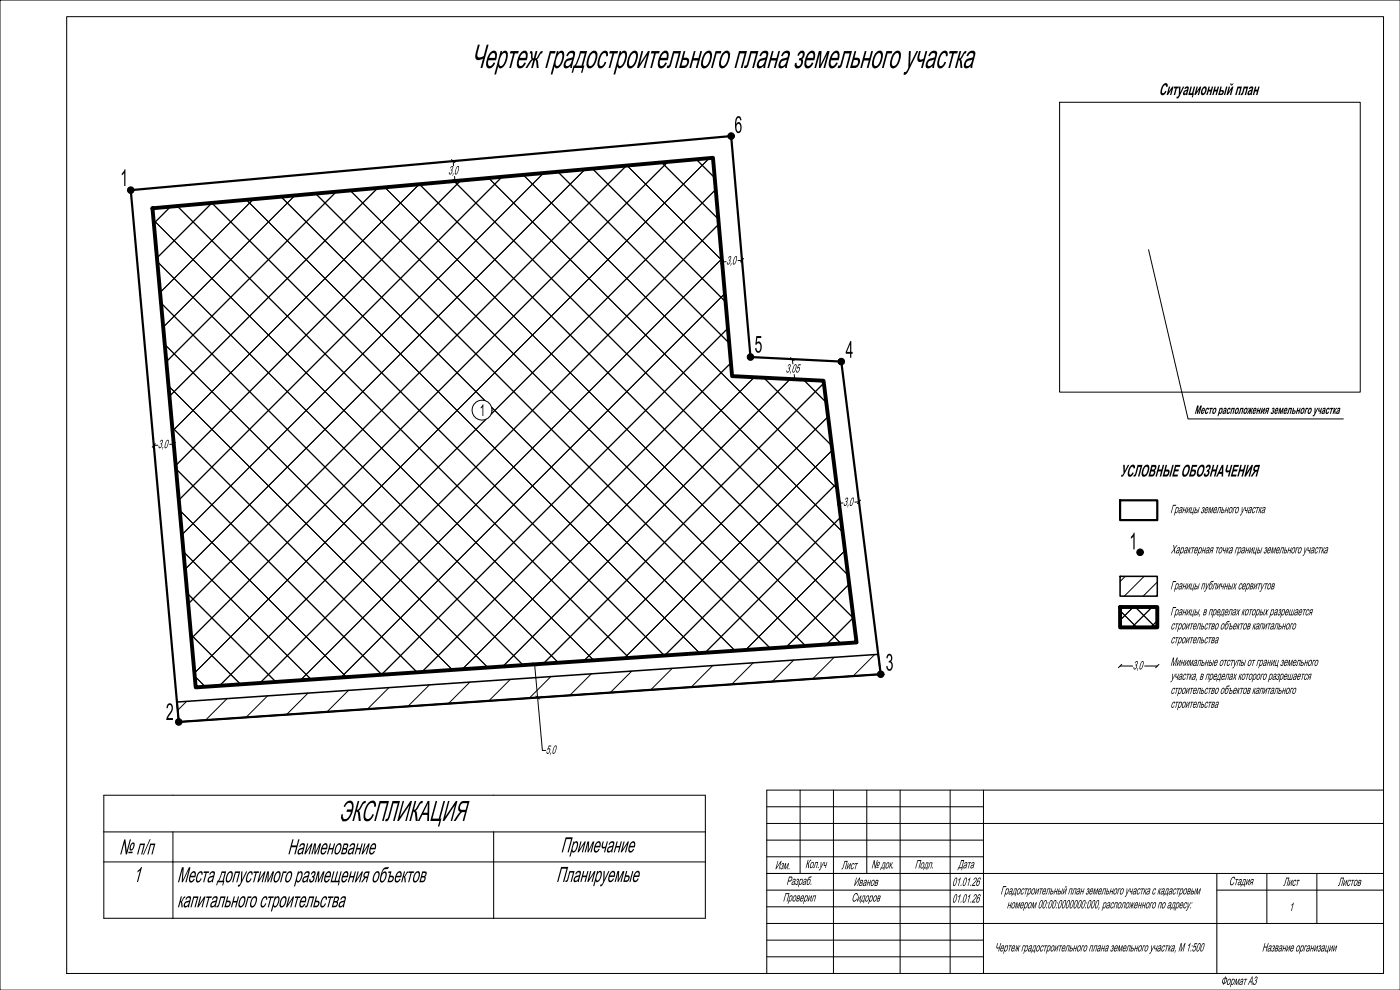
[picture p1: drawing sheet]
<svg xmlns="http://www.w3.org/2000/svg" width="420mm" height="297mm" viewBox="0 0 420 297" stroke-linecap="round" stroke-linejoin="round" font-family="sans-serif">
<path d="M39.2 57l180.1-16.2 5.8 66.3 27.2 1.3 11.9 93.8-210.6 14.3zM335.9 150.1h11.2v5.9h-11.2z" fill="none" stroke="#000" stroke-width=".66"/>
<path d="M218.2 39.8h2.1v2.1h-2.1zM38.2 56h2.1v2.1h-2.1zM224 106h2.2v2.2h-2.2zM251.3 107.4h2.1v2.1h-2.1zM340.9 164.6h2.1v2.1h-2.1zM52.6 215.5h2.1v2.1h-2.1zM263.1 201.2h2.1v2h-2.1z" fill="#000"/>
<g fill="none" stroke="#000" stroke-width=".3">
<circle cx="39.2" cy="57" r="1"/>
<circle cx="219.3" cy="40.8" r="1"/>
<circle cx="225.1" cy="107.1" r="1"/>
<circle cx="252.3" cy="108.4" r="1"/>
<circle cx="342" cy="165.6" r="1"/>
<circle cx="53.6" cy="216.5" r="1"/>
<circle cx="264.2" cy="202.2" r="1"/>
</g>
<g fill="#000">
<path d="M37.4 50.8h.2v5h-.3v-3.9l-.8 .7v-.6zM226.8 100.8h1.5v.6h-1.2l-.1 1.3 .4-.3a1.45 1.45 0 0 1 1.1 2l-.1 .6a.93 .93 0 0 1-1.1 .8 .93 .93 0 0 1-.8-1.1v-.3h.4l.1 .6a.51 .51 0 0 0 .6 .3 .51 .51 0 0 0 .4-.5 1.2 1.2 0 0 0-.6-1.8l-.5 .4h-.4zM266.3 196.3a1.15 1.15 0 0 1 1.3 .4 1.15 1.15 0 0 1-.1 1.4l-.3 .3a1.68 1.68 0 0 1-.4 2.8l-.6-.2-.4-1.2 .4-.1 .1 .6a.5 .5 0 0 0 .6 .4 .5 .5 0 0 0 .4-.5 .89 .89 0 0 0 .1-1 .89 .89 0 0 0-.9-.5l.1-.5a.82 .82 0 0 0 .7-.8 .82 .82 0 0 0-.6-.8l-.5 .9-.3-.1zM50.4 211.1a1.19 1.19 0 0 1 1.4 .4 1.19 1.19 0 0 1 0 1.4l-1.4 2.5h1.5v.6h-2l.6-1.7a2.31 2.31 0 0 0 .8-2.7h-.7l-.3 .8h-.3z"/>
<path d="M143.3 13.4h.6a6.8 6.8 0 0 0-.7 3.5l.4 .3h.4l1.1-.4 .9-3.4h.5l-1.8 7h-.6l.8-2.8-1.2 .4a1.08 1.08 0 0 1-1.1-1.4zM147.2 15.6l1-.4a.93 .93 0 0 1 .9 1l-.3 1.9h-2.3l-.1 1a.67 .67 0 0 0 .5 .7 .67 .67 0 0 0 .7-.4l.4-.6 .5 .1a1.66 1.66 0 0 1-2.5 1.3 5.2 5.2 0 0 1 1.2-4.6zM147.4 16.1l-.7 1.3h1.7v-1.2l-.2-.3zM150.1 15.3h.5l-.2 .7a1.04 1.04 0 0 1 1.4-.7 1.04 1.04 0 0 1 .5 1.5 3.6 3.6 0 0 1-2.4 3.7l-.5-.6-.6 2.4h-.5zM150.8 16.1a4.6 4.6 0 0 0-1 3.5l.3 .2a2.32 2.32 0 0 0 1.6-2.5v-1.2l-.6-.2zM153.1 15.3h2.5l-.2 .7h-1l-1.1 4.4h-.6l1.2-4.4h-1zM156.4 15.6l1-.4a.93 .93 0 0 1 .9 1l-.3 1.9h-2.3l-.1 1a.67 .67 0 0 0 .5 .7 .67 .67 0 0 0 .8-.4l.4-.6 .5 .1a1.66 1.66 0 0 1-2.6 1.3 5.2 5.2 0 0 1 1.2-4.6zM156.7 16.1l-.8 1.3h1.7v-1.2l-.2-.3zM159.1 15.3h.4a1.32 1.32 0 0 1 .2 1.5l.1 .6 .3 .1 .6-2.2h.5l-.6 2.2 .5-.2 1.1-1.9 .6-.1-.2 .7a.88 .88 0 0 0-.9 1l-.7 .8a3.2 3.2 0 0 1 .5 2.6h-.5l-.2-1.8-.3-.6-.7 2.4h-.5l.6-2.4-.4 .3-1.3 2.1h-.6l1.3-2 .6-.6-.2-.5v-1.2l-.4-.1zM164.9 15.3h1.8l-.2 .7h-1.3l-1.1 4.4h-.5zM167 15.3h.5l-.2 .7a1.04 1.04 0 0 1 1.5-.7 1.04 1.04 0 0 1 .4 1.5 3.6 3.6 0 0 1-2.4 3.7l-.5-.6-.6 2.4h-.5zM167.7 16.1a4.6 4.6 0 0 0-1 3.5l.3 .2a2.32 2.32 0 0 0 1.6-2.5v-1.2l-.6-.2zM170.4 15.7a1.1 1.1 0 0 1 1.2-.6 1.1 1.1 0 0 1 .9 1l-.9 4.3h-.6l.1-.6a1.12 1.12 0 0 1-1 .7 1.12 1.12 0 0 1-1.1-.6 2.4 2.4 0 0 1 2.6-2.6l.2-.2a.72 .72 0 0 0-.1-1.1 .72 .72 0 0 0-1 .2l-.4 .7-.5-.1zM170.1 18.4l-.2 .2a.67 .67 0 0 0-.1 1.1 .67 .67 0 0 0 1-.2l.8-1.7zM174 15.3h2.1l-1.2 4.4h.4l-.6 2.1h-.4l.3-1.4h-2.3l-.4 1.4h-.5l.6-2.1h.3l.4-.6zM174.2 16l-1.4 3.7h1.6l1-3.7zM177.4 15.5a1.14 1.14 0 0 1 1.6 0 4 4 0 0 1-2.2 5 .94 .94 0 0 1-.9-1l.2-1.6a3.6 3.6 0 0 1 1.3-2.4zM177.5 16.2a4.4 4.4 0 0 0-.9 3.4l.2 .2a2.27 2.27 0 0 0 1.8-2.4l-.1-1.2-.2-.3zM180.5 15.7a1.02 1.02 0 0 1 1.2-.4 1.02 1.02 0 0 1 .7 1.1l-.1 .4-.5 .1-.1-.9-.5-.1a3.8 3.8 0 0 0-1.4 3.7 1.03 1.03 0 0 0 1.1-.1 1.03 1.03 0 0 0 .5-1l.5 .1-.6 1.2a1.09 1.09 0 0 1-1.2 .7 1.09 1.09 0 0 1-.9-1l.3-2zM182.9 15.3h2.5l-.2 .7h-1l-1.2 4.4h-.5l1.2-4.4h-1zM185.9 15.3h.4l-.1 .7a1.04 1.04 0 0 1 1.4-.7 1.04 1.04 0 0 1 .5 1.5 3.6 3.6 0 0 1-2.4 3.7l-.5-.6-.7 2.4h-.5zM186.5 16.1a4.6 4.6 0 0 0-.9 3.5l.2 .2a2.32 2.32 0 0 0 1.7-2.5l-.1-1.2-.5-.2zM189.6 15.5a1.14 1.14 0 0 1 1.5 0 4 4 0 0 1-2.1 5 .94 .94 0 0 1-1-1l.3-1.6a3.6 3.6 0 0 1 1.3-2.4zM189.6 16.2a4.4 4.4 0 0 0-.9 3.4l.3 .2a2.27 2.27 0 0 0 1.7-2.4v-1.2l-.3-.3zM192.4 15.3h.5l-1 3.9 2.5-3.9h.5l-1.4 5.1h-.5l1.1-3.9-2.5 3.9h-.6zM195.4 15.3h2.5l-.2 .7h-1l-1.2 4.4h-.5l1.2-4.4h-1zM198.7 15.6l.9-.4a.93 .93 0 0 1 1 1l-.3 1.9h-2.3l-.1 1a.67 .67 0 0 0 .5 .7 .67 .67 0 0 0 .7-.4l.4-.6 .5 .1a1.66 1.66 0 0 1-2.5 1.3 5.2 5.2 0 0 1 1.2-4.6zM198.9 16.1l-.7 1.3h1.7v-1.2l-.2-.3zM201.9 15.3h2.4l-1.4 5.1h-.5l1.2-4.4h-1.4l-.7 2.6a1.84 1.84 0 0 1-1.1 1.8h-.4l.1-.7 .5-.1 .2-.2zM205 15.3h.6l-.6 2a1.29 1.29 0 0 1 1.7 .6 2.04 2.04 0 0 1-1.7 2.5h-1.3zM204.8 18l-.4 1.7a1.2 1.2 0 0 0 1.3-.2 1.2 1.2 0 0 0 .3-1.4zM208.1 15.3h.5l-.5 2.1h1.4l.6-2.1h.5l-1.4 5.1h-.5l.6-2.3h-1.4l-.6 2.3h-.5zM211.8 15.5a1.14 1.14 0 0 1 1.6 0 4 4 0 0 1-2.2 5 .94 .94 0 0 1-1-1l.3-1.6a3.6 3.6 0 0 1 1.3-2.4zM211.8 16.2a4.4 4.4 0 0 0-.9 3.4l.3 .2a2.27 2.27 0 0 0 1.7-2.4v-1.2l-.3-.3zM214.6 15.3h1.8l-.2 .7h-1.3l-1.1 4.4h-.5zM217.2 15.5a1.14 1.14 0 0 1 1.6 0 4 4 0 0 1-2.2 5 .94 .94 0 0 1-1-1l.3-1.6a3.6 3.6 0 0 1 1.3-2.4zM217.3 16.2a4.4 4.4 0 0 0-1 3.4l.3 .2a2.27 2.27 0 0 0 1.7-2.4v-1.2l-.3-.3zM221.7 15.3h2.4l-1.4 5.1h-.5l1.1-4.4h-1.3l-1.2 4.4h-.5zM225.1 15.3h2.4l-1.4 5.1h-.5l1.2-4.4h-1.4l-.7 2.6a1.84 1.84 0 0 1-1.1 1.8h-.5l.2-.7 .5-.1 .2-.2zM228.4 15.7a1.1 1.1 0 0 1 1.2-.6 1.1 1.1 0 0 1 .8 1l-.9 4.3h-.5v-.6a1.12 1.12 0 0 1-.9 .7 1.12 1.12 0 0 1-1.1-.6 2.4 2.4 0 0 1 2.5-2.6l.2-.2a.72 .72 0 0 0 0-1.1 .72 .72 0 0 0-1.1 .2l-.4 .7-.4-.1zM228 18.4l-.2 .2a.67 .67 0 0 0-.1 1.1 .67 .67 0 0 0 1.1-.2l.7-1.7zM231.5 15.3h.5l-.5 2.1h1.4l.6-2.1h.5l-1.4 5.1h-.5l.6-2.3h-1.4l-.6 2.3h-.5zM234.9 15.7a1.1 1.1 0 0 1 1.2-.6 1.1 1.1 0 0 1 .8 1l-.9 4.3h-.5v-.6a1.12 1.12 0 0 1-.9 .7 1.12 1.12 0 0 1-1.1-.6 2.4 2.4 0 0 1 2.5-2.6l.2-.2a.72 .72 0 0 0 0-1.1 .72 .72 0 0 0-1.1 .2l-.3 .7-.5-.1zM234.5 18.4l-.2 .2a.67 .67 0 0 0-.1 1.1 .67 .67 0 0 0 1.1-.2l.7-1.7zM239.4 15.9l.8-.7a.83 .83 0 0 1 1.2 .7l-.1 .8a2 2 0 0 0-.5 2.1 1.86 1.86 0 0 1-2.1 1.7l-.4-.8 .1-.7 .6-.2v.6a.64 .64 0 0 0 .7 .4 .64 .64 0 0 0 .5-.7l.1-.2a.56 .56 0 0 0-.1-.6 .56 .56 0 0 0-.6-.2l.2-.7a.87 .87 0 0 0 .9-.5 .87 .87 0 0 0-.3-1l-.6 .4-.2 .5-.5-.2zM242.7 15.6l.9-.4a.93 .93 0 0 1 .9 1l-.3 1.9h-2.2l-.2 1a.67 .67 0 0 0 .5 .7 .67 .67 0 0 0 .8-.4l.4-.6 .5 .1a1.66 1.66 0 0 1-2.5 1.3 5.2 5.2 0 0 1 1.2-4.6zM242.9 16.1l-.7 1.3h1.7v-1.2l-.3-.3zM245.6 15.3h.8l-.3 4.1 2-4.1h.7l-1.3 5.1h-.5l1.1-4.1-2 4.1h-.5l.3-4.3-1.1 4.3h-.5zM250 15.6l.9-.4a.93 .93 0 0 1 .9 1l-.3 1.9h-2.2l-.2 1a.67 .67 0 0 0 .5 .7 .67 .67 0 0 0 .8-.4l.4-.6 .5 .1a1.66 1.66 0 0 1-2.6 1.3 5.2 5.2 0 0 1 1.3-4.6zM250.2 16.1l-.7 1.3h1.7v-1.2l-.3-.3zM253.1 15.3h2.4l-1.3 5.1h-.5l1.1-4.4h-1.3l-.7 2.6a1.84 1.84 0 0 1-1.2 1.8h-.4l.2-.7 .4-.1 .2-.2zM256.3 15.3h.5l-.5 2a1.3 1.3 0 0 1 1.6 .6 2.04 2.04 0 0 1-1.7 2.5h-1.3zM256.1 18l-.4 1.7a1.2 1.2 0 0 0 1.3-.2 1.2 1.2 0 0 0 .3-1.4zM259.4 15.3h.5l-.6 2.1h1.5l.5-2.1h.5l-1.3 5.1h-.5l.6-2.3h-1.5l-.6 2.3h-.5zM263 15.5a1.14 1.14 0 0 1 1.6 0 4 4 0 0 1-2.1 5 .94 .94 0 0 1-1-1l.2-1.6a3.6 3.6 0 0 1 1.3-2.4zM263.1 16.2a4.4 4.4 0 0 0-.9 3.4l.3 .2a2.27 2.27 0 0 0 1.7-2.4l-.1-1.2-.2-.3zM265.9 15.3h1.7l-.2 .7h-1.2l-1.2 4.4h-.5zM268.4 15.5a1.14 1.14 0 0 1 1.6 0 4 4 0 0 1-2.1 5 .94 .94 0 0 1-1-1l.2-1.6a3.6 3.6 0 0 1 1.3-2.4zM268.5 16.2a4.4 4.4 0 0 0-.9 3.4l.3 .2a2.27 2.27 0 0 0 1.7-2.4l-.1-1.2-.2-.3zM272.6 15.3h.6l-.3 4.1 2-4.1h.5l-2.5 5.2a2.88 2.88 0 0 1-1.6 1.9l-.3-.1 .2-.8h.6l.6-1.1zM275.7 15.3h.5l-.3 1a1.03 1.03 0 0 0 .3 1.6l.8-.3 .6-2.3h.5l-1.3 5.1h-.6l.6-2.1a.97 .97 0 0 1-1.2 .3 .97 .97 0 0 1-.4-1.2zM279 15.7a1.1 1.1 0 0 1 1.2-.6 1.1 1.1 0 0 1 .9 1l-.9 4.3h-.6l.1-.6a1.12 1.12 0 0 1-1 .7 1.12 1.12 0 0 1-1.1-.6 2.4 2.4 0 0 1 2.6-2.6l.2-.2a.72 .72 0 0 0-.1-1.1 .72 .72 0 0 0-1.1 .2l-.3 .7-.5-.1zM278.7 18.4l-.2 .2a.67 .67 0 0 0-.1 1.1 .67 .67 0 0 0 1-.2l.8-1.7zM282.4 15.7a1.02 1.02 0 0 1 1.3-.4 1.02 1.02 0 0 1 .6 1.1l-.1 .4-.5 .1-.1-.9-.5-.1a3.8 3.8 0 0 0-1.4 3.7 1.03 1.03 0 0 0 1.1-.1 1.03 1.03 0 0 0 .5-1l.5 .1-.6 1.2a1.09 1.09 0 0 1-1.2 .7 1.09 1.09 0 0 1-.9-1l.3-2zM284.8 15.3h2.5l-.2 .7h-1l-1.1 4.4h-.6l1.2-4.4h-1zM287.8 15.3h.5l-.6 2.2 .5-.2 .4-.9a1.35 1.35 0 0 1 1.1-1.1h.2l-.2 .7a.88 .88 0 0 0-.9 1l-.7 .8a3.2 3.2 0 0 1 .5 2.6h-.5l-.2-1.8-.2-.6-.8 2.4h-.5zM290.5 15.7a1.1 1.1 0 0 1 1.2-.6 1.1 1.1 0 0 1 .8 1l-.9 4.3h-.5v-.6a1.12 1.12 0 0 1-.9 .7 1.12 1.12 0 0 1-1.1-.6 2.4 2.4 0 0 1 2.5-2.6l.2-.2a.72 .72 0 0 0 0-1.1 .72 .72 0 0 0-1.1 .2l-.4 .7-.4-.1zM290.1 18.4l-.2 .2a.67 .67 0 0 0-.1 1.1 .67 .67 0 0 0 1.1-.2l.7-1.7z"/>
<path d="M220.9 35.1a.9 .9 0 0 1 1.1-.1 .9 .9 0 0 1 .4 1.1h-.4a.53 .53 0 0 0-.2-.6 .53 .53 0 0 0-.6 0l-.4 1.8a.75 .75 0 0 1 .8-.7 .75 .75 0 0 1 .7 .7 1.97 1.97 0 0 1-.8 2.6h-.2a2.3 2.3 0 0 1-.8-2.4l.1-1.8zM221.1 37.3l-.2 1.1a.63 .63 0 0 0 .2 .8 .63 .63 0 0 0 .8-.1 1.21 1.21 0 0 0-.5-1.9z"/>
<path d="M349 25.2l.9-.3 .3 .5v.6l-.4 .1-.2-.6a1.85 1.85 0 0 0-.9 2.5l.4-.1 .4-.7 .3 .2a1.08 1.08 0 0 1-1.6 .9 3.6 3.6 0 0 1 .8-3.1zM350.6 26h.4l-.4 1.6 1-1.6h.4l-.7 2.5h-.4l.5-1.6-1.1 1.6h-.4zM352.2 26h1.4l-.1 .5h-.5l-.6 2h-.4l.6-2h-.5zM353.6 26h.5l-.1 1.8 .8-1.8h.4l-1.5 3.1-.4 .4h-.4v-.5l.4-.1 .2-.4zM355.5 26.2l.1-.1a.59 .59 0 0 1 .9-.1 .59 .59 0 0 1 0 .9l-.4 1.6h-.4v-.2a.45 .45 0 0 1-.5 .3 .45 .45 0 0 1-.4-.4l.2-.7 .3-.4a.6 .6 0 0 0 .8-.6h-.3l-.2 .2-.4-.1zM355.4 27.6l-.1 .3 .2 .2 .5-.8zM357.1 26h.4l-.5 2h.5l.6-2h.4l-.7 3.2h-.4l.2-.7h-1.2zM358.9 26h.4l-.4 1.6 1-1.6h.4l-.7 2.5h-.4l.5-1.6-1.1 1.6h-.4zM360.9 26.2a.6 .6 0 0 1 .6-.3 .6 .6 0 0 1 .4 .6 1.56 1.56 0 0 1-1.5 2v-.1a2.08 2.08 0 0 1 .5-2.2zM361 26.6l-.1 .2a.72 .72 0 0 0 0 1.2l.4-.3a.72 .72 0 0 0-.1-1.2zM362.5 26h.4l-.3 .9h.6l.3-.9h.4l-.7 2.5h-.4l.3-1.1h-.6l-.3 1.1h-.4zM364.3 26h.4l-.3 .9h.6l.2-.9h.4l-.6 2.5h-.4l.2-1.1h-.5l-.3 1.1h-.4zM366 26h.5l-.3 1a.77 .77 0 0 1 1 .7 .77 .77 0 0 1-1 .8h-.8zM366.1 27.4l-.2 .7 .6-.1a.29 .29 0 0 0 .2-.4 .29 .29 0 0 0-.4-.2zM367.7 26h.4l-.6 2.5h-.4zM368.5 26h.4l-.4 1.6 1-1.6h.4l-.6 2.5h-.4l.4-1.6-1.1 1.6h-.3zM369.1 24.9l.3 .4 .6-.4a.55 .55 0 0 1-.3 .6 .55 .55 0 0 1-.6-.1zM371.2 26h1.3l-.7 2.5h-.4l.6-2h-.6l-.5 2h-.4zM373 26h1.4l-.7 2.5h-.4l.6-2h-.6l-.5 1.7-.3 .3h-.4l.1-.5 .3-.1zM374.8 26.2l.1-.1a.59 .59 0 0 1 .9-.1 .59 .59 0 0 1 0 .9l-.4 1.6h-.4v-.2a.45 .45 0 0 1-.4 .3 .45 .45 0 0 1-.4-.4l.1-.7 .4-.4a.6 .6 0 0 0 .7-.6h-.3l-.2 .2-.3-.1zM374.7 27.6l-.1 .3 .2 .2 .5-.8zM376.4 26h.4l-.2 .9h.5l.3-.9h.4l-.7 2.5h-.4l.3-1.1h-.6l-.3 1.1h-.4z"/>
<path d="M135.4 49.9a.54 .54 0 0 1 .6 .4 .54 .54 0 0 1-.4 .7 .85 .85 0 0 1 0 .9 .85 .85 0 0 1-.9 .4v-.6l.2-.1-.1 .3a.48 .48 0 0 0 .7-.2 .48 .48 0 0 0-.2-.6v-.2l.4-.5-.2-.3-.5 .4zM135.8 52h.3l-.4 .8zM137 50l.5-.2a2 2 0 0 1-.4 2.3 .36 .36 0 0 1-.4 .2 .36 .36 0 0 1-.3-.4zM137.1 50.1l-.4 1.3v.7a1.84 1.84 0 0 0 .6-2z"/>
<path d="M218.8 76.9a.54 .54 0 0 1 .6 .4 .54 .54 0 0 1-.5 .7 .85 .85 0 0 1 0 .9 .85 .85 0 0 1-.8 .4l-.1-.6 .2-.1v.3a.48 .48 0 0 0 .7-.1 .48 .48 0 0 0-.2-.7l-.1-.2 .5-.5-.2-.3-.5 .4zM219.2 79h.2l-.4 .8zM220.4 77l.4-.2a2 2 0 0 1-.3 2.4 .36 .36 0 0 1-.5 .2 .36 .36 0 0 1-.2-.4zM220.5 77.2l-.4 1.2v.7a1.84 1.84 0 0 0 .6-2z"/>
<path d="M236.6 109.3a.54 .54 0 0 1 .6 .5 .54 .54 0 0 1-.4 .6 .85 .85 0 0 1 0 .9 .85 .85 0 0 1-.8 .4l-.1-.6 .2-.1v.4a.48 .48 0 0 0 .6-.2 .48 .48 0 0 0-.2-.7v-.2l.5-.5-.3-.3-.5 .4zM237.1 111.4h.2l-.4 .8zM238.2 109.4l.5-.2a2 2 0 0 1-.4 2.4 .36 .36 0 0 1-.4 .2 .36 .36 0 0 1-.3-.4zM238.4 109.6l-.5 1.2v.7a1.84 1.84 0 0 0 .7-2zM239.5 109.3h.7l-.1 .3h-.6l-.2 .6 .2-.1a.95 .95 0 0 1 .4 1 .95 .95 0 0 1-.8 .7l-.2-.1-.1-.6h.2v.2a.56 .56 0 0 0 .7-.2 .56 .56 0 0 0-.2-.7l-.5 .2z"/>
<path d="M255 102.3h.3v3.2h.4v.6h-.4v1.2h-.3v-1.2h-1.3v-.6zM255 103.3l-1 2.2h1z"/>
<path d="M48.3 132a.54 .54 0 0 1 .6 .4 .54 .54 0 0 1-.4 .7 .85 .85 0 0 1 0 .9 .85 .85 0 0 1-.8 .4l-.1-.7h.2v.3a.48 .48 0 0 0 .6-.2 .48 .48 0 0 0-.2-.6v-.2l.5-.5-.2-.3-.6 .3zM48.8 134.1h.2l-.4 .8zM49.9 132.1l.5-.2a2 2 0 0 1-.4 2.3 .36 .36 0 0 1-.4 .2 .36 .36 0 0 1-.3-.4zM50.1 132.2l-.5 1.3 .1 .7a1.84 1.84 0 0 0 .6-2z"/>
<path d="M336.9 139.4h.5v1.8l.9-1.8h.4l-1.4 2.7a.92 .92 0 0 1-1 .9l.1-.6h.3l.3-.5zM339.2 139.6l.8-.2 .4 .5v.5l-.4 .2-.2-.6a1.85 1.85 0 0 0-.9 2.4l.4-.1 .4-.7 .3 .3a1.08 1.08 0 0 1-1.6 .9 3.6 3.6 0 0 1 .8-3.2zM341.2 139.4h1.5l-1 3.5h-.4l.8-2.9h-.6l-.8 2.5-.2 .4h-.6l.2-.5 .4-.3zM343.3 139.7a.79 .79 0 0 1 .8-.3 .79 .79 0 0 1 .6 .7 2.4 2.4 0 0 1-1.9 2.9 2.36 2.36 0 0 1 .1-2.8zM343.5 140.1a2.13 2.13 0 0 0-.4 2.3 1.74 1.74 0 0 0 .9-2.4zM345.4 139.4h.8a.84 .84 0 0 1 .7 .8 .84 .84 0 0 1-.6 .9 1.22 1.22 0 0 1 0 1.3 1.22 1.22 0 0 1-1.1 .5h-.8zM345.7 140l-.3 .8h.3a.43 .43 0 0 0 .7-.3 .43 .43 0 0 0-.5-.5zM345.3 141.4l-.3 .9h.4a.48 .48 0 0 0 .6-.3 .48 .48 0 0 0-.4-.6zM347.5 139.4h.4l-.3 1.4h.8l.4-1.4h.4l-1 3.5h-.4l.4-1.5h-.8l-.4 1.5h-.4zM349.6 139.4h.5l-.4 1.4h.5a.94 .94 0 0 1 .7 .8 .94 .94 0 0 1-.5 .9l-.4 .4h-1.3zM349.5 141.4l-.2 .9 .9-.2a.38 .38 0 0 0 .2-.4 .38 .38 0 0 0-.4-.3zM351.6 139.4h.5l-1 3.5h-.4zM352.5 139.4h1.5l-.1 .6h-1.1l-.2 .8h1l-.2 .6h-1l-.3 .9h1.2l-.1 .6h-1.6zM355.5 139.7a.79 .79 0 0 1 .8-.3 .79 .79 0 0 1 .6 .7 2.4 2.4 0 0 1-1.9 2.9 2.36 2.36 0 0 1 .1-2.8zM355.7 140.1a2.13 2.13 0 0 0-.4 2.3 1.74 1.74 0 0 0 .9-2.4zM357.6 139.4h1.5l-.1 .6h-1.2l-.2 .8h.6a.92 .92 0 0 1 .6 .8 .92 .92 0 0 1-.4 .9l-.4 .4h-1.4zM357.4 141.4l-.2 .9 .9-.2a.37 .37 0 0 0 .2-.4 .37 .37 0 0 0-.4-.3zM359.8 139.7a.79 .79 0 0 1 .9-.3 .79 .79 0 0 1 .6 .7 2.4 2.4 0 0 1-1.9 2.9 2.36 2.36 0 0 1 .1-2.8zM360.1 140.1a2.13 2.13 0 0 0-.4 2.3 1.74 1.74 0 0 0 .9-2.4zM361.8 139.8l.5-.4a.79 .79 0 0 1 .9 .5 .79 .79 0 0 1-.4 .9l-.3 .3a1.1 1.1 0 0 1 0 1.4 1.1 1.1 0 0 1-1.4 .2v-.6l.4-.2a.46 .46 0 0 0 .7 .4 .46 .46 0 0 0-.1-.8h-.2l.1-.6 .5-.2a.41 .41 0 0 0 .2-.4 .41 .41 0 0 0-.4-.4l-.3 .5-.4-.2zM363.8 139.4h.4l-.4 1.4h.9l.3-1.4h.5l-1 3.5h-.4l.4-1.5h-.8l-.4 1.5h-.5zM366.5 139.4h.4l-.1 3.5h-.4v-.8h-.8l-.4 .8h-.5zM366.5 140.2l-.6 1.3h.5zM368 139.4h.4l-.4 1.5 .2 .2 .6-.2 .4-1.5h.4l-.9 3.5h-.4l.4-1.4-.8 .2-.3-.4zM370.1 139.4h1.5l-.1 .6h-1.2l-.2 .8h1.1l-.2 .6h-1l-.3 .9h1.2l-.2 .6h-1.6zM372 139.4h.5l-.4 1.4h.8l.4-1.4h.4l-.9 3.5h-.5l.5-1.5h-.9l-.4 1.5h-.4zM374.2 139.4h.3l-.6 2.4 1.5-2.4h.4l-.9 3.5h-.4l.6-2.3-1.5 2.3h-.4zM376.3 139.7l.3-.2 1.3-.1-.9 3.5h-.4l.4-1.4-.5 .1-.9 1.3h-.5l1.1-1.5a1.14 1.14 0 0 1 .1-1.7zM376.6 140.1l-.2 .7 .7 .1 .3-.9z"/>
<path d="M359.1 121.6h.4l-.2 1.7 .7-1.7h.5l-.7 2.5h-.3l.6-1.9-.8 1.9h-.3l.2-1.9-.5 1.9h-.3zM360.7 122.4h.6v.7v.3h-.8v.4l.7-.2a.49 .49 0 0 1-.5 .6 .49 .49 0 0 1-.5-.5zM360.8 122.7l-.2 .4h.5v-.4zM361.9 122.4h.6l.1 .5h-.3v-.2a.64 .64 0 0 0-.4 1.1l.3-.4 .2 .1a.56 .56 0 0 1-.3 .6 .56 .56 0 0 1-.7-.2l.1-.9zM362.8 122.3h1l-.1 .4h-.4l-.3 1.4h-.3l.4-1.4h-.4zM364.1 122.5a.43 .43 0 0 1 .4-.2 .43 .43 0 0 1 .3 .4 1.04 1.04 0 0 1-1.1 1.4l-.1-.7zM364.2 122.7l-.1 .2a.51 .51 0 0 0 0 .9l.4-.9-.1-.2zM365.8 122.3h.3v.2a.34 .34 0 0 1 .4-.2 .34 .34 0 0 1 .2 .4 1.1 1.1 0 0 1-.9 1.4l-.1-.2-.3 .9h-.2zM366.1 122.7l-.3 .7 .1 .4 .5-.7v-.4zM367.1 122.5l.5-.2 .3 .3-.3 1.5h-.3v-.2l-.2 .2a.51 .51 0 0 1-.5-.5 .51 .51 0 0 1 .6-.5l.4-.4-.7 .1zM367 123.5v.2a.28 .28 0 0 0 .3 0 .28 .28 0 0 0 0-.4zM368.4 122.4h.6l.1 .5h-.3v-.2a.64 .64 0 0 0-.4 1.1l.3-.4 .2 .1a.56 .56 0 0 1-.3 .6 .56 .56 0 0 1-.7-.2l.1-.9zM369.4 122.3h1l-.5 1.8h-.3l.4-1.4h-.4l-.4 1.4h-.3zM370.8 122.5a.43 .43 0 0 1 .5-.2 .43 .43 0 0 1 .3 .4 1.04 1.04 0 0 1-1.1 1.4l-.1-.7zM370.9 122.7l-.1 .2a.51 .51 0 0 0 .1 .9l.4-.9-.1-.2zM372.1 122.3h.9l-.5 1.8h-.2l.3-1.4h-.4l-.3 1.2-.5 .2zM373.4 122.5a.43 .43 0 0 1 .5-.2 .43 .43 0 0 1 .3 .4 1.04 1.04 0 0 1-1.1 1.4l-.1-.7zM373.5 122.7l-.1 .2a.51 .51 0 0 0 .1 .9l.4-.9-.1-.2zM374.5 122.3l.3 .1 .1 .7 .1-.8h.3l-.1 .8 .4-.7 .3-.1-.6 .9 .2 .9h-.4v-.7l-.3 .7h-.2l.2-.7-.5 .7h-.3l.6-.9zM376.2 122.4h.6v.7l-.1 .3h-.7v.4l.6-.2a.49 .49 0 0 1-.4 .6 .49 .49 0 0 1-.5-.5zM376.3 122.7l-.2 .4h.4v-.4zM377.2 122.3h.3l-.2 .7h.5l.1-.7h.3l-.5 1.8h-.2l.2-.7h-.5l-.2 .7h-.2zM378.5 122.3h.3l-.3 1.2 .7-1.2h.3l-.5 1.8h-.3l.4-1.1-.8 1.1h-.3zM379.8 122.5l.9-.2-.5 1.8h-.2l.2-.7-.7 .7h-.3l.5-.7-.1-.3zM380 122.7l-.1 .4h.3l.2-.5zM381.6 122.5a.45 .45 0 0 1 .7 .1 .45 .45 0 0 1-.4 .6l.2 .5a.47 .47 0 0 1-.5 .4 .47 .47 0 0 1-.5-.4l.3-.1 .2 .3 .2-.2-.2-.3 .4-.7-.6 .1zM382.8 122.4h.6v.7l-.1 .3h-.7v.4l.6-.2a.49 .49 0 0 1-.4 .6 .49 .49 0 0 1-.6-.5zM382.9 122.7l-.2 .4h.4v-.4zM383.8 122.3h.4l-.1 1.3 .6-1.3h.4l-.5 1.8h-.3l.4-1.2-.6 1.2h-.3l.1-1.2-.3 1.2h-.3zM385.5 122.4h.6v.7l-.1 .3h-.7v.4l.6-.2a.49 .49 0 0 1-.4 .6 .49 .49 0 0 1-.5-.5zM385.6 122.7l-.2 .4h.4v-.4zM386.6 122.3h1l-.5 1.8h-.3l.4-1.4h-.4l-.4 1.2-.5 .2zM387.9 122.3h.3l-.2 .8a.55 .55 0 0 1 .7 .5 .55 .55 0 0 1-.7 .5h-.6zM387.9 123.4l-.1 .4h.4l.1-.4zM389.1 122.3h.3l-.2 .7h.5l.1-.7h.3l-.5 1.8h-.2l.2-.7h-.5l-.2 .7h-.2zM390.5 122.5a.43 .43 0 0 1 .5-.2 .43 .43 0 0 1 .3 .4 1.04 1.04 0 0 1-1.1 1.4l-.1-.7zM390.6 122.7l-.1 .2a.51 .51 0 0 0 .1 .9l.4-.9-.1-.2zM391.7 122.3h.7l-.1 .4h-.4l-.4 1.4h-.3zM392.7 122.5a.43 .43 0 0 1 .4-.2 .43 .43 0 0 1 .3 .4 1.04 1.04 0 0 1-1.1 1.4l-.1-.7zM392.8 122.7l-.1 .2a.51 .51 0 0 0 0 .9l.4-.9-.1-.2zM394.3 122.3h.3l-.1 1.3 .6-1.3h.3l-1.1 2.3-.5 .3v-.4l.4-.4zM395.6 122.3h.3l-.1 .9 .2-.1 .2-.8h.3l-.5 1.8h-.2l.1-.7-.3 .1-.2-.3zM396.8 122.5l.5-.2 .3 .3-.3 1.5h-.3v-.2l-.2 .2a.51 .51 0 0 1-.5-.5 .51 .51 0 0 1 .6-.5l.4-.4-.7 .1zM396.7 123.5v.2a.28 .28 0 0 0 .3 0 .28 .28 0 0 0 0-.4zM398.1 122.4h.6l.1 .5h-.3v-.2a.64 .64 0 0 0-.4 1.1l.3-.4 .2 .1a.56 .56 0 0 1-.3 .6 .56 .56 0 0 1-.7-.2l.1-.9zM399 122.3h1l-.1 .4h-.4l-.3 1.4h-.3l.4-1.4h-.4zM400.2 122.3h.2l-.2 .8 .5-.7 .3-.1-.6 .9 .2 .9h-.3l-.1-.7-.2 .7h-.3zM401.2 122.5l.5-.2 .3 .3-.3 1.5h-.3v-.2l-.2 .2a.51 .51 0 0 1-.5-.5 .51 .51 0 0 1 .6-.5l.4-.4-.7 .1zM401.2 123.5l-.1 .2a.28 .28 0 0 0 .3 0 .28 .28 0 0 0 0-.4z"/>
<path d="M253.8 149.3a.54 .54 0 0 1 .7 .5 .54 .54 0 0 1-.5 .6 .85 .85 0 0 1 0 .9 .85 .85 0 0 1-.8 .4l-.1-.6 .2-.1v.4a.48 .48 0 0 0 .6-.2 .48 .48 0 0 0-.1-.7l-.1-.2 .5-.5-.2-.3-.5 .4zM254.3 151.4h.2l-.4 .8zM255.5 149.4l.4-.2a2 2 0 0 1-.3 2.4 .36 .36 0 0 1-.5 .2 .36 .36 0 0 1-.2-.4zM255.6 149.6l-.5 1.2 .1 .7a1.84 1.84 0 0 0 .6-2z"/>
<path d="M351.8 151.4h1l-.1 .3h-.8l-.5 2.2h-.2zM352.8 152.1h.1v.2l.3-.2a1.12 1.12 0 0 1-.3 1.8l-.4-.2-.2 .9h-.2zM353 152.4l-.2 .2a.65 .65 0 0 0 0 1.1l.3-.3a.68 .68 0 0 0 0-1.1zM354 152.2a.42 .42 0 0 1 .6-.1 .42 .42 0 0 1 0 .6l-.2 1.2h-.2v-.2a.43 .43 0 0 1-.7 .2 .43 .43 0 0 1 .1-.8l.1-.1a.56 .56 0 0 0 .8-.6l-.8 .2zM353.8 153.2a.29 .29 0 0 0-.1 .4 .29 .29 0 0 0 .3 .2 .29 .29 0 0 0 .2-.4l.2-.4zM355.1 152.1h.2l-.2 .8h.5l.2-.8h.2l-.5 1.8h-.2l.2-.8h-.5l-.2 .8h-.2zM356.2 152.1h.2l-.3 1.4 .8-1.4h.2l-.5 1.8h-.1l.3-1.4-.8 1.4h-.2zM357.4 152.1h.2l-.4 1.6h.5l.4-1.6h.2l-.5 2.3h-.2l.2-.5h-.9zM359.6 152.1h.2l-.5 1.8h-.1zM358.6 152.1h.2l-.2 .7a.56 .56 0 0 1 .6 .6 .56 .56 0 0 1-.6 .5h-.5zM358.5 153.1l-.1 .6 .4-.1 .2-.2v-.3zM360.6 152.3l.3-.2a.6 .6 0 0 1 .2 1v.3a.47 .47 0 0 1-.3 .5 .47 .47 0 0 1-.6-.2l.2-.3a.25 .25 0 0 0 .5 .1 .25 .25 0 0 0-.2-.4v-.2a.28 .28 0 0 0 .4-.2 .28 .28 0 0 0-.2-.4l-.2 .3h-.2zM361.8 152.2l.3-.1a.66 .66 0 0 1 .2 1h-.8v.4l.2 .2 .6-.3a.53 .53 0 0 1-.4 .5 .53 .53 0 0 1-.6-.2l.1-.9zM361.9 152.4l-.3 .4h.6v-.4zM362.8 152.1h.3l-.1 1.5 .7-1.5h.3l-.5 1.8h-.2l.4-1.4-.9 1.4 .1-1.5-.4 1.5h-.2zM364.4 152.2l.3-.1a.66 .66 0 0 1 .2 1h-.8v.4l.2 .2 .6-.3a.53 .53 0 0 1-.4 .5 .53 .53 0 0 1-.6-.2l.1-.9zM364.5 152.4l-.3 .4h.6v-.4zM365.5 152.1h.9l-.5 1.8h-.2l.4-1.5h-.5l-.3 1.3-.5 .2zM366.6 152.1h.2l-.2 .7a.56 .56 0 0 1 .7 .6 .56 .56 0 0 1-.7 .5h-.4zM366.6 153.1l-.2 .6 .6-.3v-.3zM367.7 152.1h.2l-.2 .8h.5l.2-.8h.2l-.5 1.8h-.1l.2-.8h-.5l-.3 .8h-.1zM369.1 152.2l.2-.1a.63 .63 0 0 1 .5 .4 .63 .63 0 0 1-.2 .7l-.2 .3a.45 .45 0 0 1-.4 .5 .45 .45 0 0 1-.5-.4l.2-.8zM369.1 152.4l-.2 .2a.64 .64 0 0 0 .1 1.1l.3-.3a.64 .64 0 0 0-.1-1.1zM370.1 152.1h.6l-.1 .3h-.4l-.4 1.5h-.2zM371 152.2l.2-.1a.63 .63 0 0 1 .5 .4 .63 .63 0 0 1-.2 .7l-.2 .3a.45 .45 0 0 1-.4 .5 .45 .45 0 0 1-.5-.4l.2-.8zM371 152.4l-.1 .2a.64 .64 0 0 0 0 1.1l.3-.3a.64 .64 0 0 0-.1-1.1zM372.5 152.1h.2l-.1 1.5 .7-1.5h.2l-1.1 2.2-.4 .3v-.3l.4-.4zM373.6 152.1h.1v.9l.3-.1 .3-.8h.1l-.4 1.8h-.2l.2-.7-.4 .1-.2-.3zM374.8 152.2a.42 .42 0 0 1 .6-.1 .42 .42 0 0 1 0 .6l-.2 1.2h-.2v-.2a.43 .43 0 0 1-.7 .2 .43 .43 0 0 1 .1-.8l.1-.1a.56 .56 0 0 0 .8-.6l-.8 .2zM374.6 153.2a.29 .29 0 0 0-.1 .4 .29 .29 0 0 0 .3 .2 .29 .29 0 0 0 .2-.4l.2-.4zM376 152.2l.4-.1 .2 .4-.2 .2-.2-.4-.3 .3a.66 .66 0 0 0 0 1.1l.6-.4a.59 .59 0 0 1-.9 .5l-.1-.6zM376.8 152.1h.9l-.1 .3h-.3l-.4 1.5h-.2l.4-1.5h-.3zM377.9 152.1h.2l-.2 .8 .7-.8-.6 .9 .2 .9h-.2l-.2-.8-.2 .8h-.2zM378.8 152.2a.42 .42 0 0 1 .7-.1 .42 .42 0 0 1 0 .6l-.2 1.2h-.2v-.2a.43 .43 0 0 1-.7 .2 .43 .43 0 0 1 .1-.8l.1-.1a.56 .56 0 0 0 .7-.6l-.7 .2zM378.7 153.2a.29 .29 0 0 0-.1 .4 .29 .29 0 0 0 .3 .2 .29 .29 0 0 0 .2-.4l.2-.4z"/>
<path d="M351.9 163.5h.2l.2 .9 .6-.9h.3l-.9 1.2 .2 1.3h-.2l-.2-1.1-.7 1.1h-.2l.9-1.3zM353.2 164.3a.42 .42 0 0 1 .6-.1 .42 .42 0 0 1 .1 .6l-.3 1.2h-.2l.1-.2a.43 .43 0 0 1-.8 .1 .43 .43 0 0 1 .2-.7l.1-.1a.56 .56 0 0 0 .7-.7l-.7 .3zM353.1 165.3a.29 .29 0 0 0-.2 .3 .29 .29 0 0 0 .4 .2 .29 .29 0 0 0 .2-.3l.1-.4zM354.3 164.2h.2l-.1 .2 .4-.3a1.12 1.12 0 0 1-.3 1.9l-.4-.2-.3 .9h-.1zM354.6 164.5l-.2 .1a.65 .65 0 0 0 0 1.2l.3-.3a.68 .68 0 0 0 0-1.1zM355.5 164.3a.42 .42 0 0 1 .7-.1 .42 .42 0 0 1 0 .6l-.2 1.2h-.2v-.2a.43 .43 0 0 1-.7 .1 .43 .43 0 0 1 .1-.7l.1-.1a.56 .56 0 0 0 .7-.7l-.7 .3zM355.4 165.3a.29 .29 0 0 0-.2 .3 .29 .29 0 0 0 .4 .2 .29 .29 0 0 0 .2-.3l.2-.4zM356.7 164.2h.1l-.2 .7 .8-.7-.6 .8 .2 1h-.2l-.2-.9-.2 .9h-.2zM357.5 164.2h.9l-.1 .2h-.4l-.4 1.6h-.2l.5-1.6h-.4zM358.7 164.2l.3-.1a.66 .66 0 0 1 .2 1h-.8v.4l.2 .3 .5-.4a.53 .53 0 0 1-.3 .5 .53 .53 0 0 1-.6-.1l.1-.9zM358.7 164.4l-.2 .5h.6v-.4zM359.7 164.2h.2l-.1 .2 .3-.3a1.12 1.12 0 0 1-.2 1.9l-.4-.2-.3 .9h-.2zM359.9 164.5l-.1 .1a.65 .65 0 0 0 0 1.2l.3-.3a.68 .68 0 0 0 0-1.1zM360.9 164.2h.2l-.2 .7h.5l.2-.7h.2l-.5 1.8h-.2l.2-.8h-.5l-.2 .8h-.2zM362.1 164.3a.42 .42 0 0 1 .6-.1 .42 .42 0 0 1 0 .6l-.2 1.2h-.2v-.2a.43 .43 0 0 1-.7 .1 .43 .43 0 0 1 .1-.7l.2-.1a.56 .56 0 0 0 .7-.7l-.7 .3zM361.9 165.3a.29 .29 0 0 0-.1 .3 .29 .29 0 0 0 .3 .2 .29 .29 0 0 0 .2-.3l.2-.4zM363.3 164.2h.8l-.5 1.8h-.2l.2-.7-1 .7 .6-.8-.2-.4zM363.3 164.5l-.1 .4 .4 .1 .2-.6zM364.8 164.2h.9l-.1 .2h-.3l-.4 1.6h-.2l.4-1.6h-.4zM366 164.2l.2-.1a.63 .63 0 0 1 .5 .5 .63 .63 0 0 1-.2 .6l-.1 .4a.45 .45 0 0 1-.4 .4 .45 .45 0 0 1-.5-.4l.1-.8zM366 164.5l-.1 .1a.64 .64 0 0 0 .1 1.2l.2-.3a.64 .64 0 0 0 0-1.1zM367 164.2h.2l-.1 .9 .3-.1 .3-.8h.2l-.5 1.8h-.2l.2-.8-.4 .1-.2-.3zM368.1 164.2h.2l-.2 .7 .8-.7-.6 .8 .1 1h-.2l-.1-.9-.3 .9h-.2zM369.1 164.3a.42 .42 0 0 1 .6-.1 .42 .42 0 0 1 .1 .6l-.3 1.2h-.2v-.2a.43 .43 0 0 1-.7 .1 .43 .43 0 0 1 .2-.7l.1-.1a.56 .56 0 0 0 .7-.7l-.7 .3zM369 165.3a.29 .29 0 0 0-.2 .3 .29 .29 0 0 0 .3 .2 .29 .29 0 0 0 .3-.3l.1-.4zM370.8 164.2h.6v.2h-.5l-.4 1.6h-.2zM371.6 164.2h.1v.2l.3-.3a1.12 1.12 0 0 1-.3 1.9l-.4-.2-.2 .9h-.2zM371.8 164.5l-.2 .1a.65 .65 0 0 0 0 1.2l.3-.3a.68 .68 0 0 0 0-1.1zM372.8 164.3a.42 .42 0 0 1 .6-.1 .42 .42 0 0 1 0 .6l-.2 1.2h-.2v-.2a.43 .43 0 0 1-.7 .1 .43 .43 0 0 1 .1-.7l.1-.1a.56 .56 0 0 0 .8-.7l-.7 .3zM372.6 165.3a.29 .29 0 0 0-.1 .3 .29 .29 0 0 0 .3 .2 .29 .29 0 0 0 .2-.3l.2-.4zM373.9 164.2h.2l-.2 .7h.5l.2-.7h.2l-.5 1.8h-.2l.2-.8h-.5l-.2 .8h-.2zM375 164.2h.2l-.3 1.3 .8-1.3h.2l-.4 1.8h-.2l.3-1.4-.8 1.4h-.2zM376.2 164.2h.2l-.4 1.5h.5l.4-1.5h.2l-.5 2.3h-.2l.2-.5h-.9zM378.5 164.2h.1l-.5 1.8h-.1zM377.4 164.2h.2l-.2 .7a.56 .56 0 0 1 .6 .5 .56 .56 0 0 1-.6 .6h-.5zM377.3 165.1l-.1 .6h.4l.2-.3v-.2zM379.4 164.4l.3-.3a.6 .6 0 0 1 .2 1v.4a.47 .47 0 0 1-.3 .5 .47 .47 0 0 1-.6-.3l.2-.2a.25 .25 0 0 0 .5 0 .25 .25 0 0 0-.2-.3v-.3a.28 .28 0 0 0 .4-.2 .28 .28 0 0 0-.2-.3l-.2 .3-.2-.1zM380.6 164.2l.3-.1a.66 .66 0 0 1 .2 1h-.8v.4l.2 .3 .6-.4a.53 .53 0 0 1-.4 .5 .53 .53 0 0 1-.6-.1l.1-.9zM380.7 164.4l-.3 .5h.6v-.4zM381.6 164.2h.3l-.1 1.4 .7-1.4h.3l-.5 1.8h-.2l.4-1.5-.9 1.5 .1-1.6-.4 1.6h-.1zM383.2 164.2l.3-.1a.66 .66 0 0 1 .3 1h-.9v.4l.3 .3 .5-.4a.53 .53 0 0 1-.4 .5 .53 .53 0 0 1-.6-.1l.1-.9zM383.3 164.4l-.3 .5h.6v-.4zM384.3 164.2h.9l-.5 1.8h-.2l.4-1.6h-.5l-.3 1.4-.5 .2zM385.5 164.2h.1l-.1 .7a.56 .56 0 0 1 .6 .5 .56 .56 0 0 1-.7 .6h-.4zM385.4 165.1l-.2 .6 .6-.2v-.3zM386.6 164.2h.1l-.2 .7h.5l.2-.7h.2l-.5 1.8h-.1l.2-.8h-.5l-.2 .8h-.2zM387.9 164.2l.2-.1a.63 .63 0 0 1 .5 .5 .63 .63 0 0 1-.2 .6l-.2 .4a.45 .45 0 0 1-.4 .4 .45 .45 0 0 1-.5-.4l.2-.8zM387.9 164.5l-.2 .1a.64 .64 0 0 0 .1 1.2l.3-.3a.64 .64 0 0 0-.1-1.1zM388.9 164.2h.6l-.1 .2h-.4l-.4 1.6h-.2zM389.8 164.2l.2-.1a.63 .63 0 0 1 .5 .5 .63 .63 0 0 1-.2 .6l-.2 .4a.45 .45 0 0 1-.4 .4 .45 .45 0 0 1-.5-.4l.2-.8zM389.8 164.5l-.1 .1a.64 .64 0 0 0 0 1.2l.3-.3a.64 .64 0 0 0 0-1.1zM391.3 164.2h.2l-.1 1.4 .7-1.4h.2l-1.1 2.2-.4 .3v-.3l.4-.4zM392.4 164.2h.1v.9l.3-.1 .3-.8h.1l-.4 1.8h-.2l.2-.8-.4 .1-.2-.3zM393.6 164.3a.42 .42 0 0 1 .6-.1 .42 .42 0 0 1 0 .6l-.2 1.2h-.2v-.2a.43 .43 0 0 1-.7 .1 .43 .43 0 0 1 .1-.7l.1-.1a.56 .56 0 0 0 .8-.7l-.7 .3zM393.4 165.3a.29 .29 0 0 0-.1 .3 .29 .29 0 0 0 .3 .2 .29 .29 0 0 0 .2-.3l.2-.4zM394.8 164.3l.4-.2 .2 .5-.2 .1-.2-.3-.3 .2a.66 .66 0 0 0 .1 1.2l.5-.5a.59 .59 0 0 1-.9 .6l-.1-.6zM395.6 164.2h.9v.2h-.4l-.4 1.6h-.2l.4-1.6h-.3zM396.7 164.2h.2l-.2 .7 .8-.7-.7 .8 .2 1h-.2l-.2-.9-.2 .9h-.2zM397.7 164.3a.42 .42 0 0 1 .6-.1 .42 .42 0 0 1 0 .6l-.2 1.2h-.2v-.2a.43 .43 0 0 1-.7 .1 .43 .43 0 0 1 .1-.7l.1-.1a.56 .56 0 0 0 .7-.7l-.7 .3zM397.5 165.3a.29 .29 0 0 0-.1 .3 .29 .29 0 0 0 .3 .2 .29 .29 0 0 0 .2-.3l.2-.4z"/>
<path d="M351.8 174.3h1l-.1 .3h-.8l-.5 2.2h-.2zM352.8 175h.1v.2l.3-.3a1.12 1.12 0 0 1-.3 1.9l-.4-.2-.2 .9h-.2zM353 175.3l-.2 .1a.65 .65 0 0 0 0 1.2l.3-.3a.68 .68 0 0 0 0-1.1zM354 175.1a.42 .42 0 0 1 .6-.1 .42 .42 0 0 1 0 .6l-.2 1.2h-.2v-.2a.43 .43 0 0 1-.7 .1 .43 .43 0 0 1 .1-.7l.1-.1a.56 .56 0 0 0 .8-.7l-.8 .3zM353.8 176.1a.29 .29 0 0 0-.1 .3 .29 .29 0 0 0 .3 .2 .29 .29 0 0 0 .2-.3l.2-.4zM355.1 175h.2l-.2 .7h.5l.2-.7h.2l-.5 1.8h-.2l.2-.8h-.5l-.2 .8h-.2zM356.2 175h.2l-.3 1.3 .8-1.3h.2l-.5 1.8h-.1l.3-1.4-.8 1.4h-.2zM357.4 175h.2l-.4 1.5h.5l.4-1.5h.2l-.5 2.3h-.2l.2-.5h-.9zM359.6 175h.2l-.5 1.8h-.1zM358.6 175h.2l-.2 .7a.56 .56 0 0 1 .6 .5 .56 .56 0 0 1-.6 .6h-.5zM358.5 175.9l-.1 .6h.4l.2-.3v-.2zM360.7 175h.9l-.5 1.8h-.2l.4-1.6h-.5l-.4 1.6h-.2zM361.7 175h.2l-.1 1.4 .7-1.4h.2l-1.1 2.2-.4 .3v-.3l.5-.4zM363.2 174.4l.8-.2-.2 .4-.6 .1-.2 .5a.38 .38 0 0 1 .4-.2 .38 .38 0 0 1 .3 .3l-.4 1.2a.44 .44 0 0 1-.5 .3 .44 .44 0 0 1-.3-.6zM363.1 175.3l-.2 .2a.6 .6 0 0 0 .1 1.1l.3-.3a.61 .61 0 0 0-.1-1.1zM364.2 175h.8l-.5 1.8h-.1l.4-1.6h-.5l-.4 1.4-.4 .2zM365.3 175h.2l-.4 1.3 .9-1.3h.2l-.5 1.8h-.2l.4-1.4-.9 1.4h-.2zM366.4 175h.2l-.1 .9 .4-.1 .2-.8h.2l-.5 1.8h-.2l.2-.8-.4 .1-.2-.2zM367.6 175h.2l-.3 .7h.6l.2-.7h.1l-.4 1.8h-.2l.2-.8h-.5l-.2 .8h-.2zM369.8 175h.1l-.4 1.8h-.2zM368.7 175h.2l-.2 .7a.56 .56 0 0 1 .6 .5 .56 .56 0 0 1-.6 .6h-.5zM368.7 175.9l-.2 .6h.4l.2-.3v-.2zM370.1 175h.3v.6l.5-.6h.2l-.6 .8 .1 1h-.2l-.1-.7-.5 .7h-.2l.7-1zM371.9 175.1l.5-.2 .2 .5-.2 .1-.2-.3-.3 .2a.66 .66 0 0 0 0 1.2l.5-.4a.59 .59 0 0 1-.9 .5v-.6zM373 175.1l.4-.2a.66 .66 0 0 1 .2 1l-.8 .1-.1 .3 .3 .3 .5-.4a.53 .53 0 0 1-.4 .5 .53 .53 0 0 1-.5-.1l.1-.9zM373.1 175.3l-.3 .4h.7v-.4zM374.1 175h.1v.2l.3-.3a1.12 1.12 0 0 1-.3 1.9l-.4-.2-.2 .9h-.2zM374.3 175.3l-.1 .1a.65 .65 0 0 0 0 1.2l.2-.3a.68 .68 0 0 0 0-1.1zM375.2 175l.8 .1-.2 1.1-.3 .5-.7 .1zM375.4 175.2l-.2 .5h.4l.2-.4zM375.2 176l-.2 .5h.4l.2-.4zM376.3 175h.2l-.3 1.3 .8-1.3h.2l-.4 1.8h-.2l.3-1.4-.8 1.4h-.2zM377.4 175h.9l-.1 .2h-.3l-.4 1.6h-.2l.4-1.6h-.3zM378.4 175h.2l-.1 1.4 .7-1.4h.2l-1.1 2.2-.4 .3v-.3l.4-.4zM379.4 175h.9l-.1 .2h-.3l-.4 1.6h-.2l.4-1.6h-.3zM380.6 175l.2-.1a.63 .63 0 0 1 .5 .5 .63 .63 0 0 1-.1 .6l-.2 .4a.45 .45 0 0 1-.4 .4 .45 .45 0 0 1-.5-.3l.1-.9zM380.7 175.3l-.2 .1a.64 .64 0 0 0 .1 1.2l.2-.3a.64 .64 0 0 0 0-1.1zM381.7 175l.7 .1-.2 1.1-.3 .5-.7 .1zM381.8 175.2l-.2 .5h.4l.2-.4zM381.6 176l-.2 .5h.5l.1-.4z"/>
<path d="M351.8 197.2h.3l-.1 2.2 1-2.2h.3l-.7 2.5h-.2l.6-2.1-1 2.1h-.2l.1-2.1-.5 2.1h-.2zM353.4 197.9h.2l-.4 1.4 .9-1.4h.2l-.5 1.8h-.2l.4-1.3-.9 1.3h-.2zM354.5 197.9h.2l-.2 .8h.5l.2-.8h.2l-.5 1.8h-.1l.2-.8h-.5l-.3 .8h-.1zM355.7 197.9h.2l-.4 1.4 .9-1.4h.2l-.5 1.8h-.2l.4-1.3-.9 1.3h-.2zM356.9 197.9h.3l-.1 1.5 .7-1.5h.2l-.5 1.8h-.1l.4-1.4-.9 1.4 .1-1.5-.4 1.5h-.2zM358.3 198.1a.42 .42 0 0 1 .7-.2 .42 .42 0 0 1 0 .7l-.2 1.1h-.2v-.2a.43 .43 0 0 1-.7 .2 .43 .43 0 0 1 .1-.7l.1-.2a.56 .56 0 0 0 .7-.6l-.7 .2zM358.2 199a.29 .29 0 0 0-.1 .4 .29 .29 0 0 0 .3 .2 .29 .29 0 0 0 .2-.4l.2-.4zM359.6 197.9h.8l-.5 1.8h-.1l.4-1.5h-.5l-.4 1.3-.4 .2zM360.7 197.9h.2l-.2 .7a.56 .56 0 0 1 .6 .6 .56 .56 0 0 1-.6 .5h-.5zM360.6 198.9l-.1 .6 .5-.2v-.4zM361.8 197.9h.2l-.2 .8h.5l.2-.8h.2l-.5 1.8h-.2l.2-.8h-.5l-.2 .8h-.2zM364 197.9h.2l-.5 1.8h-.2zM363 197.9h.1l-.2 .7a.56 .56 0 0 1 .7 .6 .56 .56 0 0 1-.7 .5h-.4zM362.9 198.9l-.2 .6 .6-.2v-.4zM364.6 198l.3-.1a.66 .66 0 0 1 .2 1h-.8v.4l.2 .2 .5-.3a.53 .53 0 0 1-.3 .5 .53 .53 0 0 1-.6-.2l.1-.9zM364.7 198.2l-.3 .5h.6v-.5zM366.4 198l.2-.1a.63 .63 0 0 1 .5 .4 .63 .63 0 0 1-.2 .7l-.2 .3a.45 .45 0 0 1-.4 .5 .45 .45 0 0 1-.5-.4l.2-.8zM366.4 198.2l-.2 .2a.64 .64 0 0 0 .1 1.1l.3-.2a.64 .64 0 0 0-.1-1.2zM367.3 197.9h.8v.3h-.4l-.4 1.5h-.2l.4-1.5h-.3zM368.4 198l.5-.1 .2 .4-.2 .2-.3-.4-.2 .3a.66 .66 0 0 0 0 1.1l.5-.4a.59 .59 0 0 1-.9 .6v-.6zM369.3 197.9h.9l-.1 .3h-.4l-.4 1.5h-.2l.5-1.5h-.4zM370.2 197.9h.2l-.1 1.5 .7-1.5h.2l-1.1 2.2-.4 .4v-.4l.5-.4zM371.4 197.9h.8l-.4 1.8h-.2l.4-1.5h-.5l-.4 1.5h-.2zM373.5 197.9h.2l-.5 1.8h-.1zM372.5 197.9h.2l-.2 .7a.56 .56 0 0 1 .6 .6 .56 .56 0 0 1-.6 .5h-.5zM372.4 198.9l-.1 .6 .4-.1 .2-.3v-.2zM374.8 198l.2-.1a.63 .63 0 0 1 .5 .4 .63 .63 0 0 1-.2 .7l-.2 .3a.45 .45 0 0 1-.4 .5 .45 .45 0 0 1-.5-.4l.2-.8zM374.8 198.2l-.2 .2a.64 .64 0 0 0 .1 1.1l.3-.2a.64 .64 0 0 0-.1-1.2zM375.7 197.9h.9l-.1 .3h-.4l-.4 1.5h-.2l.5-1.5h-.4zM377.3 197.9h.6v.3h-.5l-.4 1.5h-.2zM378.1 197.9h.1v.3l.3-.3a1.12 1.12 0 0 1-.3 1.8l-.4-.2-.2 .9h-.2zM378.3 198.2l-.1 .2a.65 .65 0 0 0 0 1.1l.2-.2a.68 .68 0 0 0 0-1.2zM379.3 198.1a.42 .42 0 0 1 .6-.2 .42 .42 0 0 1 0 .7l-.2 1.1h-.2v-.2a.43 .43 0 0 1-.7 .2 .43 .43 0 0 1 .2-.7l.1-.2a.56 .56 0 0 0 .7-.6l-.7 .2zM379.2 199a.29 .29 0 0 0-.2 .4 .29 .29 0 0 0 .3 .2 .29 .29 0 0 0 .3-.4l.1-.4zM380.4 197.9h.2l-.2 .8h.5l.2-.8h.2l-.5 1.8h-.2l.2-.8h-.5l-.2 .8h-.2zM381.6 197.9h.1l-.3 1.4 .9-1.4h.2l-.5 1.8h-.2l.4-1.3-.9 1.3h-.2zM382.7 197.9h.2l-.4 1.6h.5l.4-1.6h.2l-.5 2.3h-.1l.1-.5h-.8zM384.4 198.1l.3-.2a.6 .6 0 0 1 .2 1v.3a.47 .47 0 0 1-.3 .5 .47 .47 0 0 1-.6-.2l.3-.3a.25 .25 0 0 0 .4 .1 .25 .25 0 0 0-.2-.4l.1-.2a.28 .28 0 0 0 .3-.2 .28 .28 0 0 0-.2-.4l-.2 .3h-.2zM385.6 198l.3-.1a.66 .66 0 0 1 .3 1h-.9v.4l.3 .2 .5-.3a.53 .53 0 0 1-.4 .5 .53 .53 0 0 1-.6-.2l.1-.9zM385.7 198.2l-.3 .5h.6v-.5zM386.6 197.9h.3l-.1 1.5 .7-1.5h.3l-.5 1.8h-.2l.4-1.4-.9 1.4 .2-1.5-.5 1.5h-.1zM388.2 198l.3-.1a.66 .66 0 0 1 .3 1h-.9v.4l.3 .2 .5-.3a.53 .53 0 0 1-.4 .5 .53 .53 0 0 1-.6-.2l.1-.9zM388.3 198.2l-.3 .5h.6v-.5zM389.3 197.9h.9l-.5 1.8h-.2l.4-1.5h-.4l-.4 1.3-.5 .2zM390.5 197.9h.2l-.2 .7a.56 .56 0 0 1 .6 .6 .56 .56 0 0 1-.7 .5h-.4zM390.4 198.9l-.2 .6 .6-.2v-.4zM391.6 197.9h.1l-.2 .8h.6l.2-.8h.1l-.4 1.8h-.2l.2-.8h-.5l-.2 .8h-.2zM392.9 198l.2-.1a.63 .63 0 0 1 .5 .4 .63 .63 0 0 1-.2 .7l-.2 .3a.45 .45 0 0 1-.4 .5 .45 .45 0 0 1-.5-.4l.2-.8zM392.9 198.2l-.1 .2a.64 .64 0 0 0 0 1.1l.3-.2a.64 .64 0 0 0-.1-1.2zM393.9 197.9h.6l-.1 .3h-.4l-.4 1.5h-.2zM394.8 198l.2-.1a.63 .63 0 0 1 .5 .4 .63 .63 0 0 1-.2 .7l-.1 .3a.45 .45 0 0 1-.5 .5 .45 .45 0 0 1-.4-.4l.1-.8zM394.8 198.2l-.1 .2a.64 .64 0 0 0 0 1.1l.3-.2a.64 .64 0 0 0 0-1.2z"/>
<path d="M351.8 182.1h1l-.1 .3h-.8l-.5 2.2h-.2zM352.8 182.8h.1v.2l.3-.3a1.12 1.12 0 0 1-.3 1.8l-.4-.1-.2 .9h-.2zM353 183l-.2 .2a.65 .65 0 0 0 0 1.2l.3-.3a.68 .68 0 0 0 0-1.1zM354 182.9a.42 .42 0 0 1 .6-.1 .42 .42 0 0 1 0 .6l-.2 1.2h-.2v-.3a.43 .43 0 0 1-.7 .2 .43 .43 0 0 1 .1-.7l.1-.1a.56 .56 0 0 0 .8-.7l-.8 .3zM353.8 183.8a.29 .29 0 0 0-.1 .4 .29 .29 0 0 0 .3 .2 .29 .29 0 0 0 .2-.3l.2-.4zM355.1 182.8h.2l-.2 .7h.5l.2-.7h.2l-.5 1.8h-.2l.2-.8h-.5l-.2 .8h-.2zM356.2 182.8h.2l-.3 1.3 .8-1.3h.2l-.5 1.8h-.1l.3-1.4-.8 1.4h-.2zM357.4 182.8h.2l-.4 1.5h.5l.4-1.5h.2l-.5 2.3h-.2l.2-.5h-.9zM359.6 182.8h.2l-.5 1.8h-.1zM358.6 182.8h.2l-.2 .7a.56 .56 0 0 1 .6 .5 .56 .56 0 0 1-.6 .6h-.5zM358.5 183.7l-.1 .6h.4l.2-.3v-.2zM359.8 184.2h.2l-.4 .9zM361.3 182.8l.7 .1-.2 1.2-.3 .4-.7 .1zM361.4 183l-.1 .5h.3l.2-.4zM361.2 183.8l-.2 .5h.5l.1-.5zM363 182.8h.8l-.5 1.8h-.1l.4-1.6h-.5l-.4 1.6h-.2zM364.1 182.8h.2l-.1 .2 .4-.3a1.12 1.12 0 0 1-.3 1.8l-.4-.1-.3 .9h-.2zM364.3 183l-.1 .2a.65 .65 0 0 0 0 1.2l.3-.3a.68 .68 0 0 0 0-1.1zM365.4 182.8l.3-.1a.66 .66 0 0 1 .3 1h-.9v.4l.3 .3 .5-.4a.53 .53 0 0 1-.4 .5 .53 .53 0 0 1-.6-.1l.1-1zM365.5 183l-.3 .5h.6v-.4zM366.6 182.8h.7l-.5 2.3h-.1l.1-.5h-.8l-.3 .5 .2-.8a1.68 1.68 0 0 0 .7-1.5zM366.7 183l-.5 1.3h.5l.4-1.3zM367.8 182.8l.3-.1a.66 .66 0 0 1 .2 1h-.8v.4l.2 .3 .6-.4a.53 .53 0 0 1-.4 .5 .53 .53 0 0 1-.6-.1l.1-1zM367.9 183l-.3 .5h.6v-.4zM368.9 182.8h.9l-.5 1.8h-.2l.4-1.6h-.5l-.3 1.4-.5 .2zM370.1 182.9a.42 .42 0 0 1 .6-.1 .42 .42 0 0 1 .1 .6l-.3 1.2h-.2v-.3a.43 .43 0 0 1-.7 .2 .43 .43 0 0 1 .2-.7l.1-.1a.56 .56 0 0 0 .7-.7l-.7 .3zM370 183.8a.29 .29 0 0 0-.2 .4 .29 .29 0 0 0 .3 .2 .29 .29 0 0 0 .3-.3l.1-.4zM371.1 182.8h.3v.6l.5-.6h.2l-.6 .8 .1 1h-.2l-.1-.8-.5 .8h-.2l.7-1zM372.8 182.8h.2l-.2 .7 .8-.7-.6 .8 .2 1h-.2l-.2-.9-.3 .9h-.1zM373.9 182.8l.2-.1a.63 .63 0 0 1 .5 .5 .63 .63 0 0 1-.2 .6l-.1 .4a.45 .45 0 0 1-.5 .4 .45 .45 0 0 1-.4-.4l.1-.8zM373.9 183l-.1 .2a.64 .64 0 0 0 0 1.2l.3-.3a.64 .64 0 0 0 0-1.1zM374.8 182.8h.9l-.1 .2h-.3l-.4 1.6h-.2l.4-1.6h-.3zM376 182.8l.2-.1a.63 .63 0 0 1 .5 .5 .63 .63 0 0 1-.1 .6l-.2 .4a.45 .45 0 0 1-.4 .4 .45 .45 0 0 1-.5-.4l.1-.8zM376.1 183l-.2 .2a.64 .64 0 0 0 .1 1.2l.2-.3a.64 .64 0 0 0 0-1.1zM377.1 182.8h.1v.2l.3-.3a1.12 1.12 0 0 1-.3 1.8l-.4-.1-.2 .9h-.2zM377.3 183l-.2 .2a.65 .65 0 0 0 0 1.2l.3-.3a.68 .68 0 0 0 0-1.1zM379.3 182.8h.1l-.4 1.8h-.2zM378.2 182.8h.2l-.2 .7a.56 .56 0 0 1 .6 .5 .56 .56 0 0 1-.6 .6h-.5zM378.1 183.7l-.1 .6h.4l.2-.3v-.2zM379.6 182.8h.3v.6l.5-.6h.2l-.6 .8 .1 1h-.2l-.1-.8-.5 .8h-.2l.7-1zM381.4 182.8h.1v.2l.3-.3a1.12 1.12 0 0 1-.3 1.8l-.4-.1-.2 .9h-.2zM381.6 183l-.2 .2a.65 .65 0 0 0 0 1.2l.3-.3a.68 .68 0 0 0 0-1.1zM382.6 182.9a.42 .42 0 0 1 .6-.1 .42 .42 0 0 1 0 .6l-.2 1.2h-.2v-.3a.43 .43 0 0 1-.7 .2 .43 .43 0 0 1 .1-.7l.1-.1a.56 .56 0 0 0 .8-.7l-.7 .3zM382.4 183.8a.29 .29 0 0 0-.1 .4 .29 .29 0 0 0 .3 .2 .29 .29 0 0 0 .2-.3l.2-.4zM383.6 183l.3-.3a.6 .6 0 0 1 .2 1v.4a.47 .47 0 0 1-.3 .4 .47 .47 0 0 1-.6-.2l.2-.2a.25 .25 0 0 0 .5 0 .25 .25 0 0 0-.2-.4v-.2a.28 .28 0 0 0 .4-.2 .28 .28 0 0 0-.2-.3l-.2 .3-.2-.1zM384.6 182.8h.2v.2l.3-.3a1.12 1.12 0 0 1-.3 1.8l-.4-.1-.2 .9h-.2zM384.9 183l-.2 .2a.65 .65 0 0 0 0 1.2l.3-.3a.68 .68 0 0 0 0-1.1zM385.9 182.8l.4-.1a.66 .66 0 0 1 .2 1h-.8l-.1 .4 .3 .3 .5-.4a.53 .53 0 0 1-.3 .5 .53 .53 0 0 1-.6-.1l.1-1zM386 183l-.2 .5h.6v-.4zM387 182.8h.2l-.4 1.5h.4l.4-1.5h.2l-.4 1.5h.4l.4-1.5h.2l-.5 1.8h-1.4zM388.7 182.9a.42 .42 0 0 1 .6-.1 .42 .42 0 0 1 .1 .6l-.3 1.2h-.2v-.3a.43 .43 0 0 1-.7 .2 .43 .43 0 0 1 .2-.7l.1-.1a.56 .56 0 0 0 .7-.7l-.7 .3zM388.6 183.8a.29 .29 0 0 0-.2 .4 .29 .29 0 0 0 .3 .2 .29 .29 0 0 0 .3-.3l.1-.4zM390 182.8l.3-.1a.66 .66 0 0 1 .2 1h-.8l-.1 .4 .3 .3 .5-.4a.53 .53 0 0 1-.3 .5 .53 .53 0 0 1-.6-.1l.1-1zM390 183l-.2 .5h.6v-.4zM390.9 182.8h.9l-.1 .2h-.3l-.5 1.6h-.1l.4-1.6h-.4zM392 182.9l.5-.2 .2 .4-.2 .2-.2-.3-.3 .2a.66 .66 0 0 0 0 1.2l.5-.5a.59 .59 0 0 1-.9 .6v-.6zM393.1 182.8h.8l-.5 1.8h-.2l.2-.7-1 .7 .6-.8-.2-.4zM393.1 183l-.1 .5 .4 .1 .2-.6z"/>
<path d="M351.8 187.1l.4-.2 .3 .5-.3 .2-.2-.4-.2 .2a.66 .66 0 0 0 0 1.2l.5-.4a.59 .59 0 0 1-.9 .5l-.1-.6zM352.6 187h.9v.2h-.4l-.4 1.6h-.2l.4-1.6h-.3zM353.7 187h.2l-.1 .2 .3-.3a1.12 1.12 0 0 1-.2 1.9l-.4-.2-.3 .9h-.2zM353.9 187.3l-.1 .2a.65 .65 0 0 0 0 1.1l.3-.3a.68 .68 0 0 0 0-1.1zM355 187l.2-.1a.63 .63 0 0 1 .5 .5 .63 .63 0 0 1-.2 .6l-.1 .4a.45 .45 0 0 1-.4 .4 .45 .45 0 0 1-.5-.3l.1-.9zM355.1 187.3l-.2 .1a.64 .64 0 0 0 .1 1.2l.2-.3a.64 .64 0 0 0 0-1.1zM356 187h.2l-.3 1.4 .8-1.4h.2l-.5 1.8h-.1l.3-1.4-.8 1.4h-.2zM357.1 187h.9l-.1 .2h-.3l-.4 1.6h-.2l.4-1.6h-.4zM358.3 187.1l.3-.2a.66 .66 0 0 1 .3 1l-.9 .1v.3l.2 .3 .6-.4a.53 .53 0 0 1-.4 .5 .53 .53 0 0 1-.6-.1l.1-.9zM358.4 187.3l-.3 .4h.6v-.4zM359.4 187h.9l-.5 1.8h-.2l.4-1.6h-.5l-.3 1.4-.5 .2zM360.6 187h.1l-.2 .7a.56 .56 0 0 1 .7 .5 .56 .56 0 0 1-.7 .6h-.4zM360.5 187.9l-.2 .6 .6-.2v-.3zM361.7 187.1l.5-.2 .2 .5-.2 .2-.2-.4-.3 .2a.66 .66 0 0 0 0 1.2l.5-.4a.59 .59 0 0 1-.9 .5v-.6zM362.6 187h.9l-.1 .2h-.3l-.5 1.6h-.1l.4-1.6h-.4zM363.7 187l.7 .1-.2 1.1-.3 .5-.7 .1zM363.8 187.2l-.2 .5h.4l.2-.4zM363.6 188l-.2 .5h.5l.1-.4zM364.9 187l.2-.1a.63 .63 0 0 1 .5 .5 .63 .63 0 0 1-.2 .6l-.1 .4a.45 .45 0 0 1-.5 .4 .45 .45 0 0 1-.4-.3l.1-.9zM364.9 187.3l-.1 .1a.64 .64 0 0 0 0 1.2l.3-.3a.64 .64 0 0 0 0-1.1zM366.7 187l.2-.1a.63 .63 0 0 1 .5 .5 .63 .63 0 0 1-.2 .6l-.2 .4a.45 .45 0 0 1-.4 .4 .45 .45 0 0 1-.5-.3l.2-.9zM366.7 187.3l-.1 .1a.64 .64 0 0 0 0 1.2l.3-.3a.64 .64 0 0 0-.1-1.1zM368 186.4l.8-.2-.2 .4-.6 .1-.2 .5a.38 .38 0 0 1 .4-.2 .38 .38 0 0 1 .3 .3l-.4 1.2a.44 .44 0 0 1-.5 .3 .44 .44 0 0 1-.3-.6zM367.9 187.3l-.2 .2a.6 .6 0 0 0 .1 1.1l.3-.3a.61 .61 0 0 0-.1-1.1zM368.8 187h.5l-.2 .7a.55 .55 0 0 1 .6 .5 .55 .55 0 0 1-.6 .6h-.5l.4-1.6h-.3zM369 187.9l-.1 .6h.4l.1-.3v-.2zM370.3 187.1l.3-.2a.66 .66 0 0 1 .3 1l-.8 .1-.1 .3 .3 .3 .5-.4a.53 .53 0 0 1-.4 .5 .53 .53 0 0 1-.6-.1l.1-.9zM370.4 187.3l-.3 .4h.6v-.4zM371.4 187h.1l-.2 .8 .8-.8-.6 .9 .2 .9h-.2l-.2-.8-.2 .8h-.2zM372.2 187h.9l-.1 .2h-.4l-.4 1.6h-.2l.5-1.6h-.4zM373.4 187l.2-.1a.63 .63 0 0 1 .5 .5 .63 .63 0 0 1-.2 .6l-.2 .4a.45 .45 0 0 1-.4 .4 .45 .45 0 0 1-.5-.3l.2-.9zM373.4 187.3l-.1 .1a.64 .64 0 0 0 0 1.2l.3-.3a.64 .64 0 0 0-.1-1.1zM374.4 187l.7 .1-.1 1.1-.3 .5-.8 .1zM374.5 187.2l-.1 .5h.4l.1-.4zM374.3 188l-.1 .5h.4l.2-.4zM376.1 187h.2l-.2 .8 .7-.8-.6 .9 .2 .9h-.2l-.2-.8-.2 .8h-.2zM377 187.1a.42 .42 0 0 1 .7-.1 .42 .42 0 0 1 0 .6l-.2 1.2h-.2v-.2a.43 .43 0 0 1-.7 .1 .43 .43 0 0 1 .1-.7l.1-.1a.56 .56 0 0 0 .7-.7l-.7 .3zM376.9 188.1a.29 .29 0 0 0-.1 .3 .29 .29 0 0 0 .3 .2 .29 .29 0 0 0 .2-.3l.2-.4zM378.2 187h.8l-.5 1.8h-.1l.4-1.6h-.5l-.4 1.6h-.2zM379.3 187h.2l-.4 1.4 .9-1.4h.2l-.5 1.8h-.2l.4-1.4-.9 1.4h-.2zM380.4 187h.9l-.1 .2h-.4l-.4 1.6h-.2l.5-1.6h-.4zM381.5 187.1a.42 .42 0 0 1 .6-.1 .42 .42 0 0 1 0 .6l-.2 1.2h-.2v-.2a.43 .43 0 0 1-.7 .1 .43 .43 0 0 1 .2-.7l.1-.1a.56 .56 0 0 0 .7-.7l-.7 .3zM381.4 188.1a.29 .29 0 0 0-.2 .3 .29 .29 0 0 0 .3 .2 .29 .29 0 0 0 .2-.3l.2-.4zM382.7 187h.9l-.5 1.8h-.2l.4-1.6h-.5l-.4 1.4-.4 .2zM383.8 187h.2l-.2 .7a.56 .56 0 0 1 .6 .5 .56 .56 0 0 1-.6 .6h-.5zM383.8 187.9l-.2 .6h.4l.2-.3v-.2zM384.9 187h.2l-.2 .7h.5l.2-.7h.2l-.5 1.8h-.2l.2-.8h-.5l-.2 .8h-.2zM386.2 187l.2-.1a.63 .63 0 0 1 .5 .5 .63 .63 0 0 1-.2 .6l-.1 .4a.45 .45 0 0 1-.4 .4 .45 .45 0 0 1-.5-.3l.1-.9zM386.3 187.3l-.2 .1a.64 .64 0 0 0 .1 1.2l.2-.3a.64 .64 0 0 0 0-1.1zM387.2 187h.7l-.1 .2h-.4l-.5 1.6h-.1zM388.2 187l.2-.1a.63 .63 0 0 1 .5 .5 .63 .63 0 0 1-.2 .6l-.2 .4a.45 .45 0 0 1-.4 .4 .45 .45 0 0 1-.5-.3l.2-.9zM388.2 187.3l-.2 .1a.64 .64 0 0 0 .1 1.2l.3-.3a.64 .64 0 0 0-.1-1.1z"/>
<path d="M351.8 191.3l.4-.2 .3 .4-.3 .2-.2-.3-.2 .2a.66 .66 0 0 0 0 1.1l.5-.4a.59 .59 0 0 1-.9 .6l-.1-.6zM352.6 191.1h.9v.3h-.4l-.4 1.6h-.2l.4-1.6h-.3zM353.7 191.1h.2l-.1 .3 .3-.3a1.12 1.12 0 0 1-.2 1.8l-.4-.1-.3 .8h-.2zM353.9 191.4l-.1 .2a.65 .65 0 0 0 0 1.1l.3-.2a.68 .68 0 0 0 0-1.2zM355 191.2l.2-.1a.63 .63 0 0 1 .5 .5 .63 .63 0 0 1-.2 .6l-.1 .4a.45 .45 0 0 1-.4 .4 .45 .45 0 0 1-.5-.4l.1-.8zM355.1 191.4l-.2 .2a.64 .64 0 0 0 .1 1.1l.2-.2a.64 .64 0 0 0 0-1.1zM356 191.1h.2l-.3 1.4 .8-1.4h.2l-.5 1.9h-.1l.3-1.4-.8 1.4h-.2zM357.1 191.1h.9l-.1 .3h-.3l-.4 1.6h-.2l.4-1.6h-.4zM358.3 191.2l.3-.1a.66 .66 0 0 1 .3 1h-.9v.4l.2 .2 .6-.3a.53 .53 0 0 1-.4 .5 .53 .53 0 0 1-.6-.1l.1-1zM358.4 191.4l-.3 .5h.6v-.5zM359.4 191.1h.9l-.5 1.9h-.2l.4-1.6h-.5l-.3 1.4-.5 .2zM360.6 191.1h.1l-.2 .8a.56 .56 0 0 1 .7 .5 .56 .56 0 0 1-.7 .6h-.4zM360.5 192.1l-.2 .6 .6-.2v-.3zM361.7 191.3l.5-.2 .2 .4-.2 .2-.2-.3-.3 .2a.66 .66 0 0 0 0 1.1l.5-.4a.59 .59 0 0 1-.9 .6v-.6zM362.6 191.1h.9l-.1 .3h-.3l-.5 1.6h-.1l.4-1.6h-.4zM363.7 191.1l.7 .2-.2 1.1-.3 .5-.7 .1zM363.8 191.4l-.2 .5h.4l.2-.4zM363.6 192.2l-.2 .5h.5l.1-.5zM364.8 191.3a.42 .42 0 0 1 .6-.2 .42 .42 0 0 1 .1 .7l-.3 1.2h-.2l.1-.3a.43 .43 0 0 1-.8 .2 .43 .43 0 0 1 .2-.7l.1-.1a.56 .56 0 0 0 .7-.7l-.7 .3zM364.7 192.2a.29 .29 0 0 0-.2 .4 .29 .29 0 0 0 .4 .2 .29 .29 0 0 0 .2-.3l.1-.5z"/>
<path d="M340.7 198.3a.54 .54 0 0 1 .6 .5 .54 .54 0 0 1-.4 .6 .85 .85 0 0 1 0 .9 .85 .85 0 0 1-.8 .4l-.1-.6h.2v.3a.48 .48 0 0 0 .6-.2 .48 .48 0 0 0-.2-.6v-.3l.5-.5-.2-.3-.6 .4zM341.2 200.4h.2l-.4 .9zM342.4 198.5l.4-.2a2 2 0 0 1-.4 2.3 .36 .36 0 0 1-.4 .2 .36 .36 0 0 1-.3-.4zM342.5 198.6l-.5 1.2 .1 .8a1.84 1.84 0 0 0 .6-2.1z"/>
<path d="M351.6 202.1h.2v1.5l.7-1.5h.1l-1 2.2-.4 .3-.1-.3 .5-.4zM352.7 202.1h.2v.9l.3-.1 .2-.8h.2l-.5 1.8h-.2l.2-.7-.4 .1-.2-.3zM353.9 202.2a.42 .42 0 0 1 .7-.1 .42 .42 0 0 1 0 .6l-.3 1.2h-.2l.1-.2a.43 .43 0 0 1-.7 .1 .43 .43 0 0 1 .1-.7l.1-.1a.56 .56 0 0 0 .7-.6l-.7 .2zM353.8 203.2a.29 .29 0 0 0-.2 .3 .29 .29 0 0 0 .4 .2 .29 .29 0 0 0 .2-.3l.1-.4zM355.1 202.2l.5-.2 .2 .5-.2 .2-.2-.4-.3 .2a.66 .66 0 0 0 0 1.2l.5-.4a.59 .59 0 0 1-.9 .5v-.6zM356 202.1h.9l-.1 .2h-.3l-.5 1.6h-.1l.4-1.6h-.4zM357.1 202.1h.1l-.2 .8 .8-.8-.6 .9 .2 .9h-.2l-.2-.8-.2 .8h-.2zM358 202.2a.42 .42 0 0 1 .6-.1 .42 .42 0 0 1 .1 .6l-.3 1.2h-.2l.1-.2a.43 .43 0 0 1-.7 .1 .43 .43 0 0 1 .1-.7l.1-.1a.56 .56 0 0 0 .7-.6l-.7 .2zM357.9 203.2a.29 .29 0 0 0-.2 .3 .29 .29 0 0 0 .4 .2 .29 .29 0 0 0 .2-.3l.1-.4zM358.8 203.5h.2l-.4 .9zM360.3 202.1l.7 .1-.1 1.1-.3 .5-.8 .1zM360.4 202.3l-.1 .5h.4l.1-.4zM360.2 203.1l-.1 .5h.4l.2-.4zM362 202.1h.9l-.5 1.8h-.2l.4-1.6h-.5l-.4 1.6h-.2zM363.1 202.1h.2l-.1 .2 .4-.3a1.12 1.12 0 0 1-.3 1.9l-.4-.2-.3 .9h-.1zM363.4 202.4l-.2 .2a.65 .65 0 0 0 0 1.1l.3-.3a.68 .68 0 0 0 0-1.1zM364.4 202.2l.4-.2a.66 .66 0 0 1 .2 1l-.8 .1-.1 .3 .3 .3 .5-.3a.53 .53 0 0 1-.4 .5 .53 .53 0 0 1-.6-.2l.2-.9zM364.5 202.4l-.3 .4h.7v-.4zM365.6 202.1h.8l-.5 2.3h-.2l.2-.5h-.9l-.3 .5 .2-.8a1.68 1.68 0 0 0 .7-1.5zM365.7 202.3l-.5 1.3h.6l.3-1.3zM366.8 202.2l.3-.2a.66 .66 0 0 1 .3 1l-.8 .1-.1 .3 .3 .3 .5-.3a.53 .53 0 0 1-.4 .5 .53 .53 0 0 1-.6-.2l.1-.9zM366.9 202.4l-.3 .4h.6v-.4zM367.9 202.1h.9l-.5 1.8h-.2l.4-1.6h-.4l-.4 1.4-.4 .2zM369.1 202.2a.42 .42 0 0 1 .6-.1 .42 .42 0 0 1 .1 .6l-.3 1.2h-.2l.1-.2a.43 .43 0 0 1-.7 .1 .43 .43 0 0 1 .1-.7l.1-.1a.56 .56 0 0 0 .7-.6l-.7 .2zM369 203.2a.29 .29 0 0 0-.2 .3 .29 .29 0 0 0 .4 .2 .29 .29 0 0 0 .2-.3l.1-.4zM370.1 202.1h.3l.1 .6 .4-.6h.2l-.6 .8 .2 1h-.3l-.1-.7-.4 .7h-.3l.7-.9zM371.9 202.1h.2l-.3 .8 .8-.8-.6 .9 .2 .9h-.2l-.2-.8-.2 .8h-.2zM372.9 202.1l.2-.1a.63 .63 0 0 1 .5 .5 .63 .63 0 0 1-.1 .6l-.2 .4a.45 .45 0 0 1-.4 .4 .45 .45 0 0 1-.5-.3l.1-.9zM373 202.4l-.2 .2a.64 .64 0 0 0 .1 1.1l.2-.3a.64 .64 0 0 0 0-1.1zM373.9 202.1h.8v.2h-.4l-.4 1.6h-.2l.4-1.6h-.3zM375.1 202.1l.2-.1a.63 .63 0 0 1 .5 .5 .63 .63 0 0 1-.2 .6l-.2 .4a.45 .45 0 0 1-.4 .4 .45 .45 0 0 1-.5-.3l.2-.9zM375.1 202.4l-.1 .2a.64 .64 0 0 0 0 1.1l.3-.3a.64 .64 0 0 0-.1-1.1zM376.1 202.1h.1v.2l.3-.3a1.12 1.12 0 0 1-.2 1.9l-.5-.2-.2 .9h-.2zM376.3 202.4l-.1 .2a.65 .65 0 0 0 0 1.1l.2-.3a.68 .68 0 0 0 0-1.1zM377.4 202.1l.2-.1a.63 .63 0 0 1 .5 .5 .63 .63 0 0 1-.2 .6l-.2 .4a.45 .45 0 0 1-.4 .4 .45 .45 0 0 1-.5-.3l.2-.9zM377.4 202.4l-.1 .2a.64 .64 0 0 0 0 1.1l.3-.3a.64 .64 0 0 0 0-1.1zM378.4 202.1h.6v.2h-.5l-.4 1.6h-.2zM379.3 202.1l.2-.1a.63 .63 0 0 1 .5 .5 .63 .63 0 0 1-.2 .6l-.1 .4a.45 .45 0 0 1-.4 .4 .45 .45 0 0 1-.5-.3l.1-.9zM379.4 202.4l-.2 .2a.64 .64 0 0 0 .1 1.1l.2-.3a.64 .64 0 0 0 0-1.1zM380.9 202.1h.2l-.1 .2 .4-.3a1.12 1.12 0 0 1-.3 1.9l-.4-.2-.3 .9h-.1zM381.1 202.4l-.1 .2a.65 .65 0 0 0 0 1.1l.3-.3a.68 .68 0 0 0 0-1.1zM382.1 202.2a.42 .42 0 0 1 .7-.1 .42 .42 0 0 1 0 .6l-.3 1.2h-.2l.1-.2a.43 .43 0 0 1-.7 .1 .43 .43 0 0 1 .1-.7l.1-.1a.56 .56 0 0 0 .7-.6l-.7 .2zM382 203.2a.29 .29 0 0 0-.2 .3 .29 .29 0 0 0 .4 .2 .29 .29 0 0 0 .2-.3l.1-.4zM383.2 202.3l.2-.3a.6 .6 0 0 1 .3 1.1v.3a.47 .47 0 0 1-.4 .5 .47 .47 0 0 1-.5-.2l.2-.3a.25 .25 0 0 0 .4 .1 .25 .25 0 0 0-.2-.4l.1-.3a.28 .28 0 0 0 .3-.2 .28 .28 0 0 0-.1-.3l-.3 .3h-.1zM384.2 202.1h.2l-.1 .2 .4-.3a1.12 1.12 0 0 1-.3 1.9l-.4-.2-.3 .9h-.2zM384.4 202.4l-.1 .2a.65 .65 0 0 0 0 1.1l.3-.3a.68 .68 0 0 0 0-1.1zM385.5 202.2l.3-.2a.66 .66 0 0 1 .3 1l-.9 .1v.3l.3 .3 .5-.3a.53 .53 0 0 1-.4 .5 .53 .53 0 0 1-.6-.2l.1-.9zM385.6 202.4l-.3 .4h.6v-.4zM386.6 202.1h.1l-.4 1.5h.4l.5-1.5h.1l-.4 1.5h.4l.5-1.5h.1l-.4 1.8h-1.4zM388.3 202.2a.42 .42 0 0 1 .6-.1 .42 .42 0 0 1 0 .6l-.2 1.2h-.2v-.2a.43 .43 0 0 1-.7 .1 .43 .43 0 0 1 .1-.7l.1-.1a.56 .56 0 0 0 .8-.6l-.7 .2zM388.1 203.2a.29 .29 0 0 0-.1 .3 .29 .29 0 0 0 .3 .2 .29 .29 0 0 0 .2-.3l.2-.4zM389.5 202.2l.3-.2a.66 .66 0 0 1 .3 1l-.8 .1-.1 .3 .3 .3 .5-.3a.53 .53 0 0 1-.4 .5 .53 .53 0 0 1-.6-.2l.1-.9zM389.6 202.4l-.3 .4h.6v-.4zM390.5 202.1h.8v.2h-.4l-.4 1.6h-.2l.4-1.6h-.3zM391.6 202.2l.5-.2 .2 .5-.2 .2-.3-.4-.2 .2a.66 .66 0 0 0 0 1.2l.5-.4a.59 .59 0 0 1-.9 .5v-.6zM392.7 202.2l.7-.1-.5 1.8h-.1l.1-.7-.9 .7 .5-.7-.1-.5zM392.7 202.4l-.1 .4 .4 .1 .2-.6z"/>
<path d="M351.8 206.4l.4-.1 .3 .4-.3 .2-.2-.4-.2 .3a.66 .66 0 0 0 0 1.1l.5-.4a.59 .59 0 0 1-.9 .5l-.1-.5zM352.6 206.3h.9v.3h-.4l-.4 1.5h-.2l.4-1.5h-.3zM353.7 206.3h.2l-.1 .2 .3-.2a1.12 1.12 0 0 1-.2 1.8l-.4-.2-.3 .9h-.2zM353.9 206.6l-.1 .2a.65 .65 0 0 0 0 1.1l.3-.2a.68 .68 0 0 0 0-1.2zM355 206.4l.2-.1a.63 .63 0 0 1 .5 .4 .63 .63 0 0 1-.2 .7l-.1 .3a.45 .45 0 0 1-.4 .5 .45 .45 0 0 1-.5-.4l.1-.8zM355.1 206.6l-.2 .2a.64 .64 0 0 0 .1 1.1l.2-.2a.64 .64 0 0 0 0-1.2zM356 206.3h.2l-.3 1.4 .8-1.4h.2l-.5 1.8h-.1l.3-1.3-.8 1.3h-.2zM357.1 206.3h.9l-.1 .3h-.3l-.4 1.5h-.2l.4-1.5h-.4zM358.3 206.4l.3-.1a.66 .66 0 0 1 .3 1h-.9v.4l.2 .2 .6-.3a.53 .53 0 0 1-.4 .5 .53 .53 0 0 1-.6-.2l.1-.9zM358.4 206.6l-.3 .4h.6v-.4zM359.4 206.3h.9l-.5 1.8h-.2l.4-1.5h-.5l-.3 1.3-.5 .2zM360.6 206.3h.1l-.2 .7a.56 .56 0 0 1 .7 .6 .56 .56 0 0 1-.7 .5h-.4zM360.5 207.3l-.2 .6 .4-.1 .2-.3v-.2zM361.7 206.4l.5-.1 .2 .4-.2 .2-.2-.4-.3 .3a.66 .66 0 0 0 0 1.1l.5-.4a.59 .59 0 0 1-.9 .5v-.5zM362.6 206.3h.9l-.1 .3h-.3l-.5 1.5h-.1l.4-1.5h-.4zM363.7 206.3l.7 .2-.2 1-.3 .6h-.7zM363.8 206.6l-.2 .5 .4-.1 .2-.3zM363.6 207.3l-.2 .6 .5-.1 .1-.4zM364.9 206.4l.2-.1a.63 .63 0 0 1 .5 .4 .63 .63 0 0 1-.2 .7l-.1 .3a.45 .45 0 0 1-.5 .5 .45 .45 0 0 1-.4-.4l.1-.8zM364.9 206.6l-.1 .2a.64 .64 0 0 0 0 1.1l.3-.2a.64 .64 0 0 0 0-1.2zM366.7 206.4l.2-.1a.63 .63 0 0 1 .5 .4 .63 .63 0 0 1-.2 .7l-.2 .3a.45 .45 0 0 1-.4 .5 .45 .45 0 0 1-.5-.4l.2-.8zM366.7 206.6l-.1 .2a.64 .64 0 0 0 0 1.1l.3-.2a.64 .64 0 0 0-.1-1.2zM368 205.7l.8-.1-.2 .3-.6 .1-.2 .6a.38 .38 0 0 1 .4-.3 .38 .38 0 0 1 .3 .4l-.4 1.1a.44 .44 0 0 1-.5 .4 .44 .44 0 0 1-.3-.7zM367.9 206.7l-.2 .2a.6 .6 0 0 0 .1 1l.3-.3a.61 .61 0 0 0-.1-1zM368.8 206.3h.5l-.2 .7a.55 .55 0 0 1 .6 .6 .55 .55 0 0 1-.6 .5h-.5l.4-1.5h-.3zM369 207.3l-.1 .6 .4-.1 .1-.2v-.3zM370.3 206.4l.3-.1a.66 .66 0 0 1 .3 1h-.8l-.1 .4 .3 .2 .5-.3a.53 .53 0 0 1-.4 .5 .53 .53 0 0 1-.6-.2l.1-.9zM370.4 206.6l-.3 .4h.6v-.4zM371.4 206.3h.1l-.2 .8 .8-.8-.6 .9 .2 .9h-.2l-.2-.8-.2 .8h-.2zM372.2 206.3h.9l-.1 .3h-.4l-.4 1.5h-.2l.5-1.5h-.4zM373.4 206.4l.2-.1a.63 .63 0 0 1 .5 .4 .63 .63 0 0 1-.2 .7l-.2 .3a.45 .45 0 0 1-.4 .5 .45 .45 0 0 1-.5-.4l.2-.8zM373.4 206.6l-.1 .2a.64 .64 0 0 0 0 1.1l.3-.2a.64 .64 0 0 0-.1-1.2zM374.4 206.3l.7 .2-.1 1-.3 .6h-.8zM374.5 206.6l-.1 .5 .4-.1 .1-.3zM374.3 207.3l-.1 .6 .4-.1 .2-.4zM376.1 206.3h.2l-.2 .8 .7-.8-.6 .9 .2 .9h-.2l-.2-.8-.2 .8h-.2zM377 206.5a.42 .42 0 0 1 .7-.2 .42 .42 0 0 1 0 .7l-.2 1.1h-.2v-.2a.43 .43 0 0 1-.7 .2 .43 .43 0 0 1 .1-.8l.1-.1a.56 .56 0 0 0 .7-.6l-.7 .2zM376.9 207.4a.29 .29 0 0 0-.1 .4 .29 .29 0 0 0 .3 .2 .29 .29 0 0 0 .2-.4l.2-.4zM378.2 206.3h.8l-.5 1.8h-.1l.4-1.5h-.5l-.4 1.5h-.2zM379.3 206.3h.2l-.4 1.4 .9-1.4h.2l-.5 1.8h-.2l.4-1.3-.9 1.3h-.2zM380.4 206.3h.9l-.1 .3h-.4l-.4 1.5h-.2l.5-1.5h-.4zM381.5 206.5a.42 .42 0 0 1 .6-.2 .42 .42 0 0 1 0 .7l-.2 1.1h-.2v-.2a.43 .43 0 0 1-.7 .2 .43 .43 0 0 1 .2-.8l.1-.1a.56 .56 0 0 0 .7-.6l-.7 .2zM381.4 207.4a.29 .29 0 0 0-.2 .4 .29 .29 0 0 0 .3 .2 .29 .29 0 0 0 .2-.4l.2-.4zM382.7 206.3h.9l-.5 1.8h-.2l.4-1.5h-.5l-.4 1.3-.4 .2zM383.8 206.3h.2l-.2 .7a.56 .56 0 0 1 .6 .6 .56 .56 0 0 1-.6 .5h-.5zM383.8 207.3l-.2 .6 .4-.1 .2-.3v-.2zM384.9 206.3h.2l-.2 .8h.5l.2-.8h.2l-.5 1.8h-.2l.2-.8h-.5l-.2 .8h-.2zM386.2 206.4l.2-.1a.63 .63 0 0 1 .5 .4 .63 .63 0 0 1-.2 .7l-.1 .3a.45 .45 0 0 1-.4 .5 .45 .45 0 0 1-.5-.4l.1-.8zM386.3 206.6l-.2 .2a.64 .64 0 0 0 .1 1.1l.2-.2a.64 .64 0 0 0 0-1.2zM387.2 206.3h.7l-.1 .3h-.4l-.5 1.5h-.1zM388.2 206.4l.2-.1a.63 .63 0 0 1 .5 .4 .63 .63 0 0 1-.2 .7l-.2 .3a.45 .45 0 0 1-.4 .5 .45 .45 0 0 1-.5-.4l.2-.8zM388.2 206.6l-.2 .2a.64 .64 0 0 0 .1 1.1l.3-.2a.64 .64 0 0 0-.1-1.2z"/>
<path d="M351.8 210.6l.4-.2 .3 .5-.3 .2-.2-.4-.2 .2a.66 .66 0 0 0 0 1.2l.5-.4a.59 .59 0 0 1-.9 .5l-.1-.6zM352.6 210.5h.9v.2h-.4l-.4 1.6h-.2l.4-1.6h-.3zM353.7 210.5h.2l-.1 .2 .3-.3a1.12 1.12 0 0 1-.2 1.9l-.4-.2-.3 .9h-.2zM353.9 210.8l-.1 .2a.65 .65 0 0 0 0 1.1l.3-.3a.68 .68 0 0 0 0-1.1zM355 210.5l.2-.1a.63 .63 0 0 1 .5 .5 .63 .63 0 0 1-.2 .6l-.1 .4a.45 .45 0 0 1-.4 .4 .45 .45 0 0 1-.5-.3l.1-.9zM355.1 210.8l-.2 .2a.64 .64 0 0 0 .1 1.1l.2-.3a.64 .64 0 0 0 0-1.1zM356 210.5h.2l-.3 1.4 .8-1.4h.2l-.5 1.8h-.1l.3-1.4-.8 1.4h-.2zM357.1 210.5h.9l-.1 .2h-.3l-.4 1.6h-.2l.4-1.6h-.4zM358.3 210.6l.3-.2a.66 .66 0 0 1 .3 1l-.9 .1v.3l.2 .3 .6-.4a.53 .53 0 0 1-.4 .6 .53 .53 0 0 1-.6-.2l.1-.9zM358.4 210.8l-.3 .4h.6v-.4zM359.4 210.5h.9l-.5 1.8h-.2l.4-1.6h-.5l-.3 1.4-.5 .2zM360.6 210.5h.1l-.2 .7a.56 .56 0 0 1 .7 .5 .56 .56 0 0 1-.7 .6h-.4zM360.5 211.4l-.2 .6h.4l.2-.3v-.2zM361.7 210.6l.5-.2 .2 .5-.2 .2-.2-.4-.3 .2a.66 .66 0 0 0 0 1.2l.5-.4a.59 .59 0 0 1-.9 .5v-.6zM362.6 210.5h.9l-.1 .2h-.3l-.5 1.6h-.1l.4-1.6h-.4zM363.7 210.5l.7 .1-.2 1.1-.3 .5-.7 .1zM363.8 210.7l-.2 .5h.4l.2-.4zM363.6 211.5l-.2 .5h.5l.1-.4zM364.8 210.6a.42 .42 0 0 1 .6-.1 .42 .42 0 0 1 .1 .6l-.3 1.2h-.2l.1-.2a.43 .43 0 0 1-.8 .1 .43 .43 0 0 1 .2-.7l.1-.1a.56 .56 0 0 0 .7-.7l-.7 .3zM364.7 211.6a.29 .29 0 0 0-.2 .3 .29 .29 0 0 0 .4 .2 .29 .29 0 0 0 .2-.3l.1-.4z"/>
<path d="M164.6 223.6h.8l-.1 .3h-.6l-.3 .7 .3-.2a.95 .95 0 0 1 .3 1 .95 .95 0 0 1-.8 .7l-.2-.1-.1-.6h.2v.3a.56 .56 0 0 0 .7-.3 .56 .56 0 0 0-.2-.7l-.5 .2zM165.1 225.7h.2l-.4 .9zM166.3 223.8l.4-.2a2 2 0 0 1-.3 2.3 .36 .36 0 0 1-.5 .2 .36 .36 0 0 1-.2-.4zM166.4 223.9l-.4 1.3v.7a1.84 1.84 0 0 0 .6-2.1z"/>
</g>
<g fill="none" stroke="#000" stroke-width=".3">
<path d="M73.9 59.9l136 136M76 59.7l-28 28M84.3 59l61.1 61.1M88.4 58.6l-39.5 39.5M94.7 58.1l136.3 136.3M100.9 57.5l-51 51M105 57.1l136.6 136.6M113.3 56.4l-62.5 62.5M115.4 56.2l136.8 136.8M125.7 55.3l-73.9 73.9M125.8 55.3l130.2 130.2M136.2 54.3l118.2 118.2"/>
<path d="M138.2 54.1l-85.5 85.5M146.6 53.4l106.1 106.2M150.6 53l-97 97M156.9 52.5l94.2 94.1M163 51.9l-108.4 108.5M167.3 51.5l51.4 51.4M175.5 50.8l-120 120M177.7 50.6l39.9 39.9M187.9 49.7l-131.5 131.4M188.1 49.7l28.4 28.4M198.4 48.7l17.1 17M200.3 48.5l-142.9 143"/>
<path d="M208.8 47.8l5.6 5.5M212.8 47.4l-154.5 154.5M214.7 56.8l-67.4 67.4M46.1 66l132 132M47.2 78.4l120.3 120.4M51.2 62l-5.1 5M53.1 61.8l135.6 135.5M63.5 60.9l135.8 135.7M63.6 60.9l-16.5 16.5M215.6 67.2l-137.6 137.7M216.5 77.6l-126.4 126.4M48.3 90.9l108.6 108.6"/>
<path d="M217.4 88l-115.2 115.2M218.3 98.4l-103.9 104M49.4 103.3l96.9 96.9M50.5 115.8l85.2 85.1M219.2 108.8l-92.7 92.8M226.2 113.1l-87.5 87.6M229.1 113.3l20.4 20.4M237 113.7l-86.2 86.2M241 113.9l6.8 6.8M247.1 114.9l-84.2 84.2M51.7 128.2l73.4 73.5M145.7 125.8l-79.9 79.9"/>
<path d="M147.4 122.2l73.1 73M248.4 125l-73.3 73.3M249.6 135l-62.4 62.4M52.8 140.6l61.7 61.8M53.9 153.1l50 50M250.9 145.1l-51.6 51.5M252.2 155.1l-40.7 40.7M55 165.5l38.3 38.3M56.2 177.9l26.6 26.6M253.4 165.1l-29.8 29.9M254.7 175.2l-18.9 18.9M57.3 190.4l14.9 14.9"/>
<path d="M256 185.2l-8.1 8.1M335.9 183.2l5.1 5M339.9 182.1l-4 3.9M340.5 182.1l6.1 6.1M345.6 182.1l-6.1 6.1M346.2 182.1l.9 .9M347.1 186.2l-2 2M58.4 202.8l3.2 3.2"/>
</g>
<path d="M45.7 62.5l168.1-15.2 5.8 65.5 27.4 1.4 9.9 78.5-198.2 13.5zM335.9 182.1h11.2v6.1h-11.2z" fill="none" stroke="#000" stroke-width="1.2"/>
<circle cx="144.6" cy="123" r="3" fill="none" stroke="#000" stroke-width=".3"/>
<path d="M144.8 121.3h.2v3.5h-.3v-2.8l-.5 .6v-.5z" fill="#000"/>
<g fill="none" stroke="#000" stroke-width=".3">
<path d="M337.5 172.9l-1.6 1.5M343.2 172.9l-6 5.9M347.1 174.6l-4.2 4.2M213.8 199.6l-6.5 6.5M225.9 198.8l-6.4 6.5M238 198l-6.4 6.4M250.2 197.2l-6.5 6.4M262.3 196.3l-6.4 6.5M56 210.4l-2.7 2.6M68.1 209.5l-6.4 6.5M80.2 208.7l-6.4 6.5M92.4 207.9l-6.5 6.4"/>
<path d="M104.5 207.1l-6.4 6.4M116.7 206.2l-6.5 6.5M128.8 205.4l-6.5 6.5M140.9 204.6l-6.4 6.4M153.1 203.8l-6.5 6.4M165.2 202.9l-6.4 6.5M177.4 202.1l-6.5 6.5M189.5 201.3l-6.5 6.4M201.6 200.5l-6.4 6.4"/>
</g>
<path d="M335.9 172.9h11.2v5.9h-11.2zM53.1 210.6l210.3-14.3 .8 5.9-210.6 14.3z" fill="none" stroke="#000" stroke-width=".46"/>
<g fill="none" stroke="#000" stroke-width=".3">
<path d="M20 5h395v287h-395zM420 0h-420v297h420M240 237v25M250 237v55M260 237v25M270 237v55M285 237v55M295 237v55M415 237h-185v55M230 247h185M230 257h65M230 262h185"/>
<path d="M295 277h120M365 267h50M365 262v30M380 262v15M395 262v15M230 282h65"/>
</g>
<g fill="#000">
<path d="M388 270.7l-.6 2.5h-.2l.5-1.9-.4 .3 .1-.2z"/>
<path d="M233.2 258.2h.2l-.5 2 1.3-2h.2l-.6 2.5h-.2l.5-2-1.3 2h-.2zM234.5 259.1l.2-.2a.6 .6 0 0 1 .3 1l-.1 .3a.47 .47 0 0 1-.3 .5 .47 .47 0 0 1-.5-.2l.2-.3a.25 .25 0 0 0 .4 .1 .25 .25 0 0 0-.2-.4l.1-.3a.28 .28 0 0 0 .3-.1 .28 .28 0 0 0-.2-.4l-.2 .3h-.1zM235.5 258.9h.3l-.1 1.4 .7-1.4h.3l-.5 1.8h-.2l.4-1.4-.9 1.4 .1-1.5-.4 1.5h-.2zM236.6 260.4h.2l-.1 .3h-.2z"/>
<path d="M242.3 257.9h.2l-.3 1.1 .8-1 .3-.1-.9 1.2 .3 1.3h-.3l-.2-1.2-.4 1.2h-.2zM243.5 258.6l.2-.1a.63 .63 0 0 1 .5 .5 .63 .63 0 0 1-.2 .6l-.2 .4a.45 .45 0 0 1-.4 .4 .45 .45 0 0 1-.5-.4l.2-.8zM243.5 258.9l-.2 .1a.64 .64 0 0 0 .1 1.2l.3-.3a.64 .64 0 0 0-.1-1.1zM244.6 258.6h.8l-.5 1.8h-.1l.4-1.6h-.5l-.4 1.4-.4 .2zM245.4 260h.2l-.1 .4h-.2zM246.2 258.6h.2l-.1 1.4 .7-1.4h.2l-1.1 2.1-.4 .4v-.3l.4-.4zM247.3 258.6h.1v.9l.3-.1 .3-.8h.1l-.4 1.8h-.2l.2-.8-.4 .1-.2-.3z"/>
<path d="M253.3 258.2h1l-.7 2.5h-.2l.6-2.2h-.6l-.5 2-.5 .2zM254.4 258.9h.2l-.4 1.4 .9-1.4h.2l-.5 1.8h-.2l.4-1.4-.9 1.4h-.2zM255.6 259l.5-.1 .2 .4-.2 .2-.2-.4-.3 .3a.66 .66 0 0 0 0 1.1l.5-.4a.59 .59 0 0 1-.9 .5v-.6zM256.5 258.9h.9l-.1 .3h-.3l-.5 1.5h-.1l.4-1.5h-.4z"/>
<path d="M262.1 258h.2l.2 1.9 .6-1.9h.1l-.6 2.5h-.2l-.2-2-.6 2h-.1zM263.4 258.6l.1-.1a.72 .72 0 0 1 .3 .8 .72 .72 0 0 1-.7 .5l-.1-.5zM263.4 258.8l-.2 .7a.45 .45 0 0 0 .4-.3 .45 .45 0 0 0-.1-.5zM262.9 260h.7l-.1 .3h-.7zM264.9 258.7h.7l-.5 2.3h-.1l.1-.5h-.8l-.3 .5 .2-.8a1.68 1.68 0 0 0 .7-1.5zM265 258.9l-.5 1.3h.5l.4-1.3zM266.1 258.7l.2-.1a.63 .63 0 0 1 .5 .5 .63 .63 0 0 1-.2 .6l-.1 .4a.45 .45 0 0 1-.5 .4 .45 .45 0 0 1-.4-.4l.1-.8zM266.1 259l-.1 .1a.64 .64 0 0 0 0 1.2l.3-.3a.64 .64 0 0 0 0-1.1zM267.1 258.7h.2l-.2 .7 .8-.7-.6 .8 .1 1h-.2l-.1-.9-.3 .9h-.2zM267.7 260.1h.2l-.1 .4h-.2z"/>
<path d="M275.2 258h1.2l-.7 2.5h-.2l.6-2.2h-.8l-.6 2.2h-.2zM276.6 258.7l.2-.1a.63 .63 0 0 1 .5 .5 .63 .63 0 0 1-.2 .6l-.1 .4a.45 .45 0 0 1-.4 .4 .45 .45 0 0 1-.5-.4l.1-.8zM276.7 259l-.2 .1a.64 .64 0 0 0 .1 1.2l.2-.3a.64 .64 0 0 0 0-1.1zM277.8 258.7h.7l-.5 2.3h-.1l.1-.5h-.8l-.3 .5 .2-.8a1.68 1.68 0 0 0 .7-1.5zM277.9 258.9l-.5 1.3h.5l.4-1.3zM278.9 258.7h.8l-.5 1.8h-.1l.4-1.6h-.5l-.4 1.6h-.2zM279.7 260.1h.2l-.1 .4h-.2z"/>
<path d="M288.3 257.9h.9l-.7 3.1h-.2l.2-.6h-1l-.1 .6h-.2zM288.4 258.2l-.7 1.9h.7l.5-1.9zM289.4 258.8a.42 .42 0 0 1 .6-.2 .42 .42 0 0 1 .1 .7l-.3 1.1h-.2l.1-.2a.43 .43 0 0 1-.8 .2 .43 .43 0 0 1 .2-.7l.1-.2a.56 .56 0 0 0 .7-.6l-.7 .2zM289.3 259.7a.29 .29 0 0 0-.2 .4 .29 .29 0 0 0 .4 .2 .29 .29 0 0 0 .2-.4l.1-.4zM290.4 258.6h.9v.3h-.4l-.4 1.5h-.2l.4-1.5h-.3zM291.5 258.8a.42 .42 0 0 1 .7-.2 .42 .42 0 0 1 0 .7l-.2 1.1h-.2v-.2a.43 .43 0 0 1-.7 .2 .43 .43 0 0 1 .1-.7l.1-.2a.56 .56 0 0 0 .7-.6l-.7 .2zM291.4 259.7a.29 .29 0 0 0-.2 .4 .29 .29 0 0 0 .4 .2 .29 .29 0 0 0 .2-.4l.1-.4z"/>
<path d="M235.6 267.9h1.2l-.7 2.5h-.2l.6-2.2h-.8l-.5 2.2h-.2zM236.9 268.6h.2l-.1 .2 .4-.3a1.12 1.12 0 0 1-.3 1.9l-.4-.2-.3 .9h-.1zM237.1 268.9l-.1 .1a.65 .65 0 0 0 0 1.2l.3-.3a.68 .68 0 0 0 0-1.1zM238.2 268.6l.2-.1a.63 .63 0 0 1 .5 .5 .63 .63 0 0 1-.1 .6l-.2 .4a.45 .45 0 0 1-.4 .4 .45 .45 0 0 1-.5-.3l.1-.9zM238.3 268.9l-.2 .1a.64 .64 0 0 0 .1 1.2l.2-.3a.64 .64 0 0 0 0-1.1zM239.3 268.6l.7 .1-.2 1.2-.3 .4-.7 .1zM239.4 268.8l-.2 .5h.4l.2-.4zM239.2 269.6l-.2 .5h.5l.1-.4zM240.5 268.7l.3-.2a.66 .66 0 0 1 .3 1l-.9 .1v.3l.2 .3 .6-.4a.53 .53 0 0 1-.4 .5 .53 .53 0 0 1-.6-.1l.1-.9zM240.6 268.9l-.3 .4h.6v-.4zM241.5 268.6h.2l-.1 .2 .4-.3a1.12 1.12 0 0 1-.3 1.9l-.4-.2-.3 .9h-.1zM241.8 268.9l-.2 .1a.65 .65 0 0 0 0 1.2l.3-.3a.68 .68 0 0 0 0-1.1zM242.7 268.6h.2l-.4 1.4 .9-1.4h.2l-.5 1.8h-.2l.4-1.4-.9 1.4h-.2zM244 268.6h.8l-.5 1.8h-.2l.5-1.6h-.5l-.4 1.4-.4 .2z"/>
<path d="M236.7 262.9l.8 .1 .2 .4a.98 .98 0 0 1-1.2 1l-.3 1h-.2zM236.8 263.2l-.3 .9h.5l.4-.3v-.5zM237.9 263.7a.42 .42 0 0 1 .6-.1 .42 .42 0 0 1 .1 .6l-.3 1.2h-.2v-.2a.43 .43 0 0 1-.7 .2 .43 .43 0 0 1 .2-.8l.1-.1a.56 .56 0 0 0 .7-.6l-.7 .2zM237.8 264.7a.29 .29 0 0 0-.2 .4 .29 .29 0 0 0 .3 .2 .29 .29 0 0 0 .3-.4l.1-.4zM239 263.8l.2-.2a.6 .6 0 0 1 .2 1v.3a.47 .47 0 0 1-.3 .5 .47 .47 0 0 1-.6-.2l.3-.3a.25 .25 0 0 0 .4 .1 .25 .25 0 0 0-.2-.4l.1-.2a.28 .28 0 0 0 .3-.2 .28 .28 0 0 0-.2-.4l-.2 .3h-.2zM240 263.6h.2l-.1 .2 .3-.2a1.12 1.12 0 0 1-.2 1.8l-.5-.2-.2 .9h-.2zM240.2 263.9l-.1 .2a.65 .65 0 0 0 0 1.1l.2-.3a.68 .68 0 0 0 0-1.1zM241.2 263.7a.42 .42 0 0 1 .6-.1 .42 .42 0 0 1 .1 .6l-.3 1.2h-.2v-.2a.43 .43 0 0 1-.7 .2 .43 .43 0 0 1 .2-.8l.1-.1a.56 .56 0 0 0 .7-.6l-.7 .2zM241.1 264.7a.29 .29 0 0 0-.2 .4 .29 .29 0 0 0 .3 .2 .29 .29 0 0 0 .3-.4l.1-.4zM242.6 263l.9-.1-.2 .3-.7 .1-.2 .6a.38 .38 0 0 1 .4-.3 .38 .38 0 0 1 .3 .4l-.3 1.1a.44 .44 0 0 1-.6 .3 .44 .44 0 0 1-.2-.6zM242.5 263.9l-.1 .2a.6 .6 0 0 0 0 1.1l.3-.3a.61 .61 0 0 0-.1-1zM243.2 265.1h.2l-.1 .3h-.2z"/>
<path d="M256.8 263.2h.2l-.5 2 1.3-2h.2l-.7 2.5h-.1l.5-2-1.3 2h-.2zM258.1 263.9l.7 .1-.1 1.2-.3 .4-.8 .1zM258.2 264.2l-.1 .5 .4-.1 .2-.4zM258 264.9l-.1 .6 .4-.1 .2-.4zM259.3 264a.42 .42 0 0 1 .6-.1 .42 .42 0 0 1 0 .6l-.2 1.2h-.2v-.2a.43 .43 0 0 1-.7 .1 .43 .43 0 0 1 .1-.7l.2-.1a.56 .56 0 0 0 .7-.6l-.7 .2zM259.1 265a.29 .29 0 0 0-.1 .4 .29 .29 0 0 0 .3 .1 .29 .29 0 0 0 .2-.3l.2-.4zM260.4 263.9h.2l-.2 .8h.5l.2-.8h.2l-.5 1.8h-.2l.2-.8h-.5l-.2 .8h-.2zM261.7 264l.2-.1a.63 .63 0 0 1 .5 .4 .63 .63 0 0 1-.2 .7l-.1 .3a.45 .45 0 0 1-.5 .4 .45 .45 0 0 1-.4-.3l.1-.8zM261.7 264.2l-.1 .2a.64 .64 0 0 0 0 1.1l.3-.3a.64 .64 0 0 0 0-1.1zM262.7 263.9l.7 .1-.1 1.1-.3 .5-.8 .1zM262.8 264.2l-.1 .5 .4-.1 .2-.4zM262.6 264.9l-.1 .6 .4-.1 .2-.4z"/>
<path d="M256.4 268.1a.47 .47 0 0 1 .7-.2 .47 .47 0 0 1-.1 .8v-.4a.81 .81 0 0 0-.8 .2 .81 .81 0 0 0-.2 .8 .52 .52 0 0 0-.1 .5 .52 .52 0 0 0 .4 .4l.5-.7 .2 .1a.79 .79 0 0 1-1.2 .7v-1zM257.5 268.6h.2l-.4 1.4 .9-1.4h.2l-.5 1.8h-.2l.4-1.4-.9 1.4h-.2zM258.8 268.6h.8l-.5 2.3h-.2l.2-.5h-.9l-.3 .5 .2-.8a1.68 1.68 0 0 0 .7-1.5zM258.9 268.8l-.5 1.3h.6l.3-1.3zM260.1 268.7l.2-.1a.63 .63 0 0 1 .5 .4 .63 .63 0 0 1-.2 .6l-.2 .4a.45 .45 0 0 1-.4 .4 .45 .45 0 0 1-.5-.3l.2-.9zM260.1 268.9l-.2 .2a.64 .64 0 0 0 .1 1.1l.3-.3a.64 .64 0 0 0-.1-1.1zM261.1 268.6h.1v.2l.3-.2a1.12 1.12 0 0 1-.3 1.8l-.4-.2-.2 .9h-.2zM261.3 268.9l-.1 .2a.65 .65 0 0 0 0 1.1l.2-.3a.68 .68 0 0 0 0-1.1zM262.4 268.7l.2-.1a.63 .63 0 0 1 .5 .4 .63 .63 0 0 1-.2 .6l-.2 .4a.45 .45 0 0 1-.4 .4 .45 .45 0 0 1-.5-.3l.2-.9zM262.4 268.9l-.1 .2a.64 .64 0 0 0 0 1.1l.3-.3a.64 .64 0 0 0-.1-1.1zM263.4 268.6l.7 .1-.2 1.2-.2 .4-.8 .1zM263.5 268.8l-.1 .6 .4-.1 .1-.4zM263.3 269.6l-.1 .5h.4l.2-.4z"/>
<path d="M286.4 263.4l.5-.2a2 2 0 0 1-.4 2.3 .36 .36 0 0 1-.4 .2 .36 .36 0 0 1-.3-.4zM286.6 263.5l-.5 1.3v.7a1.84 1.84 0 0 0 .6-2zM288.1 263.2l-.6 2.5h-.2l.6-1.9-.5 .3 .1-.3zM288.2 265.4h.2l-.1 .3h-.2zM289.3 263.4l.5-.2a2 2 0 0 1-.4 2.3 .36 .36 0 0 1-.4 .2 .36 .36 0 0 1-.3-.4zM289.5 263.5l-.5 1.3v.7a1.84 1.84 0 0 0 .7-2zM291 263.2l-.6 2.5h-.2l.6-1.9-.5 .3 .1-.3zM291.1 265.4h.2l-.1 .3h-.2zM292.3 263.3l.2-.1a.72 .72 0 0 1 .5 .6 .72 .72 0 0 1-.4 .7l-.8 .9h.7l-.1 .3h-.9v-.2a2.82 2.82 0 0 0 1.2-2h-.3l-.4 .4zM293.5 263.3h.6v.5l-.5-.3-.4 .8a.35 .35 0 0 1 .4-.2 .35 .35 0 0 1 .3 .3l-.2 .9a.43 .43 0 0 1-.5 .5 .43 .43 0 0 1-.4-.5l.2-1.1zM293.3 264.4l-.3 .9 .3 .2 .2-.2a.51 .51 0 0 0 .3-.5 .51 .51 0 0 0-.4-.4z"/>
<path d="M286.4 268.4l.5-.2a2 2 0 0 1-.4 2.3 .36 .36 0 0 1-.4 .2 .36 .36 0 0 1-.3-.4zM286.6 268.5l-.5 1.3v.7a1.84 1.84 0 0 0 .6-2zM288.1 268.2l-.6 2.5h-.2l.6-1.9-.5 .3 .1-.3zM288.2 270.4h.2l-.1 .3h-.2zM289.3 268.4l.5-.2a2 2 0 0 1-.4 2.3 .36 .36 0 0 1-.4 .2 .36 .36 0 0 1-.3-.4zM289.5 268.5l-.5 1.3v.7a1.84 1.84 0 0 0 .7-2zM291 268.2l-.6 2.5h-.2l.6-1.9-.5 .3 .1-.3zM291.1 270.4h.2l-.1 .3h-.2zM292.3 268.3l.2-.1a.72 .72 0 0 1 .5 .6 .72 .72 0 0 1-.4 .7l-.8 .9h.7l-.1 .3h-.9v-.2a2.82 2.82 0 0 0 1.2-2h-.3l-.4 .4zM293.5 268.3h.6v.5l-.5-.3-.4 .8a.35 .35 0 0 1 .4-.2 .35 .35 0 0 1 .3 .3l-.2 .9a.43 .43 0 0 1-.5 .5 .43 .43 0 0 1-.4-.5l.2-1.1zM293.3 269.4l-.3 .9 .3 .2 .2-.2a.51 .51 0 0 0 .3-.5 .51 .51 0 0 0-.4-.4z"/>
<path d="M300.9 265.8h.9v.3h-.8l-.6 2.2h-.2zM301.8 266.5h.2l-.1 .2 .3-.3a1.12 1.12 0 0 1-.2 1.9l-.4-.2-.3 .9h-.2zM302 266.8l-.1 .1a.65 .65 0 0 0 0 1.2l.3-.3a.68 .68 0 0 0 0-1.1zM303 266.6a.42 .42 0 0 1 .6-.1 .42 .42 0 0 1 .1 .6l-.3 1.2h-.2l.1-.3a.43 .43 0 0 1-.8 .2 .43 .43 0 0 1 .2-.7l.1-.1a.56 .56 0 0 0 .7-.7l-.7 .3zM302.9 267.6a.29 .29 0 0 0-.2 .3 .29 .29 0 0 0 .4 .2 .29 .29 0 0 0 .2-.3l.1-.4zM304.3 266.5h.7l-.5 2.3h-.1l.1-.5h-.8l-.3 .5 .2-.8a1.68 1.68 0 0 0 .7-1.5zM304.4 266.7l-.5 1.3h.5l.4-1.3zM305.5 266.5l.2-.1a.63 .63 0 0 1 .5 .5 .63 .63 0 0 1-.2 .6l-.1 .4a.45 .45 0 0 1-.5 .4 .45 .45 0 0 1-.4-.4l.1-.8zM305.5 266.8l-.1 .1a.64 .64 0 0 0 0 1.2l.3-.3a.64 .64 0 0 0 0-1.1zM306.6 266.6l.5-.2 .2 .5-.2 .1-.3-.3-.2 .2a.66 .66 0 0 0 0 1.2l.5-.5a.59 .59 0 0 1-.9 .6v-.6zM307.5 266.5h.9l-.1 .2h-.4l-.4 1.6h-.2l.5-1.6h-.4zM308.5 266.5h.2l-.1 .2 .4-.3a1.12 1.12 0 0 1-.3 1.9l-.4-.2-.3 .9h-.1zM308.8 266.8l-.2 .1a.65 .65 0 0 0 0 1.2l.3-.3a.68 .68 0 0 0 0-1.1zM309.8 266.5l.2-.1a.63 .63 0 0 1 .5 .5 .63 .63 0 0 1-.1 .6l-.2 .4a.45 .45 0 0 1-.4 .4 .45 .45 0 0 1-.5-.4l.1-.8zM309.9 266.8l-.2 .1a.64 .64 0 0 0 .1 1.2l.2-.3a.64 .64 0 0 0 0-1.1zM310.9 266.5h.1l-.3 1.3 .9-1.3h.2l-.5 1.8h-.2l.4-1.4-.9 1.4h-.2zM311.9 266.5h.9l-.1 .2h-.3l-.4 1.6h-.2l.4-1.6h-.3zM313.1 266.5l.3-.1a.66 .66 0 0 1 .3 1h-.8l-.1 .4 .3 .3 .5-.4a.53 .53 0 0 1-.4 .5 .53 .53 0 0 1-.6-.1l.1-.9zM313.2 266.7l-.3 .5h.6v-.4zM314.2 266.5h.9l-.5 1.8h-.2l.4-1.6h-.4l-.4 1.4-.4 .2zM315.4 266.5h.2l-.2 .7a.56 .56 0 0 1 .6 .5 .56 .56 0 0 1-.7 .6h-.4zM315.3 267.4l-.2 .6 .6-.2v-.3zM316.5 266.5h.2l-.2 .7h.5l.2-.7h.1l-.4 1.8h-.2l.2-.8h-.5l-.2 .8h-.2zM318.7 266.5h.1l-.4 1.8h-.2zM317.6 266.5h.2l-.2 .7a.56 .56 0 0 1 .6 .5 .56 .56 0 0 1-.6 .6h-.5zM317.6 267.4l-.2 .6 .6-.2v-.3zM319.1 266.5h.2l-.4 1.3 .9-1.3h.2l-.5 1.8h-.1l.3-1.4-.9 1.4h-.2zM319.5 265.8l.2 .2 .4-.2-.4 .4h-.2zM320.9 266.5h.8l-.4 1.8h-.2l.4-1.6h-.5l-.4 1.6h-.2zM322.1 266.5h.9l-.5 1.8h-.2l.4-1.6h-.5l-.4 1.4-.4 .2zM323.3 266.6a.42 .42 0 0 1 .6-.1 .42 .42 0 0 1 0 .6l-.2 1.2h-.2v-.3a.43 .43 0 0 1-.7 .2 .43 .43 0 0 1 .2-.7l.1-.1a.56 .56 0 0 0 .7-.7l-.7 .3zM323.2 267.6a.29 .29 0 0 0-.2 .3 .29 .29 0 0 0 .3 .2 .29 .29 0 0 0 .3-.3l.1-.4zM324.4 266.5h.2l-.2 .7h.5l.2-.7h.2l-.5 1.8h-.2l.2-.8h-.5l-.2 .8h-.2zM326.1 266.7l.2-.3a.6 .6 0 0 1 .3 1l-.1 .4a.47 .47 0 0 1-.3 .5 .47 .47 0 0 1-.5-.3l.2-.2a.25 .25 0 0 0 .4 0 .25 .25 0 0 0-.2-.3l.1-.3a.28 .28 0 0 0 .3-.2 .28 .28 0 0 0-.1-.3l-.3 .3-.1-.1zM327.2 266.5l.4-.1a.66 .66 0 0 1 .2 1h-.8l-.1 .4 .3 .3 .5-.4a.53 .53 0 0 1-.4 .5 .53 .53 0 0 1-.5-.1l.1-.9zM327.3 266.7l-.2 .5h.6v-.4zM328.3 266.5h.3l-.1 1.4 .7-1.4h.2l-.5 1.8h-.1l.4-1.5-.9 1.5 .1-1.6-.4 1.6h-.2zM329.8 266.5l.4-.1a.66 .66 0 0 1 .2 1h-.8l-.1 .4 .3 .3 .5-.4a.53 .53 0 0 1-.3 .5 .53 .53 0 0 1-.6-.1l.1-.9zM329.9 266.7l-.2 .5h.6v-.4zM331 266.5h.8l-.5 1.8h-.1l.4-1.6h-.5l-.4 1.4-.4 .2zM332.1 266.5h.2l-.2 .7a.56 .56 0 0 1 .6 .5 .56 .56 0 0 1-.6 .6h-.5zM332 267.4l-.1 .6h.4l.2-.3-.1-.2zM333.2 266.5h.2l-.2 .7h.5l.2-.7h.2l-.5 1.8h-.2l.2-.8h-.5l-.2 .8h-.2zM334.5 266.5l.2-.1a.63 .63 0 0 1 .5 .5 .63 .63 0 0 1-.2 .6l-.1 .4a.45 .45 0 0 1-.5 .4 .45 .45 0 0 1-.4-.4l.1-.8zM334.5 266.8l-.1 .1a.64 .64 0 0 0 0 1.2l.3-.3a.64 .64 0 0 0 0-1.1zM335.5 266.5h.6v.2h-.5l-.4 1.6h-.2zM336.4 266.5l.2-.1a.63 .63 0 0 1 .5 .5 .63 .63 0 0 1-.2 .6l-.1 .4a.45 .45 0 0 1-.4 .4 .45 .45 0 0 1-.5-.4l.1-.8zM336.5 266.8l-.2 .1a.64 .64 0 0 0 .1 1.2l.2-.3a.64 .64 0 0 0 0-1.1zM337.9 266.5h.2l-.1 1.4 .7-1.4h.2l-1.1 2.2-.4 .3v-.3l.4-.4zM339 266.5h.2l-.1 .9 .4-.1 .2-.8h.2l-.5 1.8h-.2l.2-.8-.4 .1-.2-.3zM340.2 266.6a.42 .42 0 0 1 .6-.1 .42 .42 0 0 1 .1 .6l-.3 1.2h-.2v-.3a.43 .43 0 0 1-.7 .2 .43 .43 0 0 1 .2-.7l.1-.1a.56 .56 0 0 0 .7-.7l-.7 .3zM340.1 267.6a.29 .29 0 0 0-.2 .3 .29 .29 0 0 0 .4 .2 .29 .29 0 0 0 .2-.3l.1-.4zM341.4 266.6l.5-.2 .2 .5-.2 .1-.2-.3-.3 .2a.66 .66 0 0 0 0 1.2l.5-.5a.59 .59 0 0 1-.9 .6v-.6zM342.3 266.5h.9l-.1 .2h-.4l-.4 1.6h-.2l.5-1.6h-.4zM343.3 266.5h.2l-.2 .7 .8-.7-.6 .8 .1 1h-.2l-.1-.9-.3 .9h-.1zM344.3 266.6a.42 .42 0 0 1 .6-.1 .42 .42 0 0 1 .1 .6l-.3 1.2h-.2v-.3a.43 .43 0 0 1-.7 .2 .43 .43 0 0 1 .2-.7l.1-.1a.56 .56 0 0 0 .7-.7l-.7 .3zM344.2 267.6a.29 .29 0 0 0-.2 .3 .29 .29 0 0 0 .3 .2 .29 .29 0 0 0 .3-.3l.1-.4zM346.1 266.6l.4-.2 .3 .5-.3 .1-.2-.3-.2 .2a.66 .66 0 0 0 0 1.2l.5-.5a.59 .59 0 0 1-.9 .6l-.1-.6zM347.6 266.5h.2l-.2 .7 .8-.7-.6 .8 .1 1h-.2l-.1-.9-.3 .9h-.2zM348.6 266.6a.42 .42 0 0 1 .6-.1 .42 .42 0 0 1 .1 .6l-.3 1.2h-.2v-.3a.43 .43 0 0 1-.7 .2 .43 .43 0 0 1 .2-.7l.1-.1a.56 .56 0 0 0 .7-.7l-.7 .3zM348.5 267.6a.29 .29 0 0 0-.2 .3 .29 .29 0 0 0 .3 .2 .29 .29 0 0 0 .3-.3l.1-.4zM349.9 266.5h.7l-.5 2.3h-.1l.1-.5h-.9l-.2 .5 .2-.8a1.68 1.68 0 0 0 .7-1.5zM349.9 266.7l-.5 1.3h.6l.4-1.3zM351 266.6a.42 .42 0 0 1 .6-.1 .42 .42 0 0 1 0 .6l-.2 1.2h-.2v-.3a.43 .43 0 0 1-.7 .2 .43 .43 0 0 1 .2-.7l.1-.1a.56 .56 0 0 0 .7-.7l-.7 .3zM350.9 267.6a.29 .29 0 0 0-.2 .3 .29 .29 0 0 0 .3 .2 .29 .29 0 0 0 .2-.3l.2-.4zM352.2 266.6l.4-.2 .3 .5-.3 .1-.2-.3-.2 .2a.66 .66 0 0 0 0 1.2l.5-.5a.59 .59 0 0 1-.9 .6l-.1-.6zM353.1 266.5h.8v.2h-.4l-.4 1.6h-.2l.4-1.6h-.3zM354.1 266.5h.2l-.1 .2 .4-.3a1.12 1.12 0 0 1-.3 1.9l-.4-.2-.3 .9h-.2zM354.3 266.8l-.1 .1a.65 .65 0 0 0 0 1.2l.3-.3a.68 .68 0 0 0 0-1.1zM355.4 266.5l.2-.1a.63 .63 0 0 1 .5 .5 .63 .63 0 0 1-.2 .6l-.1 .4a.45 .45 0 0 1-.4 .4 .45 .45 0 0 1-.5-.4l.1-.8zM355.5 266.8l-.2 .1a.64 .64 0 0 0 .1 1.2l.2-.3a.64 .64 0 0 0 0-1.1zM356.4 266.5l.8 .1-.2 1.2-.3 .4-.7 .1zM356.6 266.7l-.2 .5h.4l.2-.4zM356.4 267.5l-.2 .5h.4l.2-.4zM358.6 266.5h.2l-.5 1.8h-.2zM357.6 266.5h.1l-.1 .7a.56 .56 0 0 1 .6 .5 .56 .56 0 0 1-.7 .6h-.4zM357.5 267.4l-.2 .6h.4l.2-.3v-.2zM359.1 266.5h.3l-.2 1.4 .8-1.4h.2l-.5 1.8h-.2l.4-1.5-.8 1.5 .1-1.6-.4 1.6h-.2z"/>
<path d="M302.6 270.6h.2l-.2 .8h.5l.2-.8h.2l-.5 1.8h-.2l.2-.8h-.5l-.2 .8h-.2zM303.9 270.7l.2-.1a.63 .63 0 0 1 .5 .4 .63 .63 0 0 1-.2 .7l-.2 .4a.45 .45 0 0 1-.4 .4 .45 .45 0 0 1-.5-.4l.2-.8zM303.9 270.9l-.1 .2a.64 .64 0 0 0 0 1.1l.3-.2a.64 .64 0 0 0-.1-1.1zM304.9 270.6h.3l-.1 1.5 .7-1.5h.3l-.5 1.8h-.2l.4-1.4-.9 1.4 .1-1.5-.4 1.5h-.2zM306.5 270.7l.3-.1a.66 .66 0 0 1 .2 1h-.8v.4l.2 .2 .5-.3a.53 .53 0 0 1-.3 .5 .53 .53 0 0 1-.6-.2l.1-.9zM306.5 270.9l-.2 .5h.6v-.5zM307.5 270.6h.2l-.1 .3 .3-.3a1.12 1.12 0 0 1-.2 1.8l-.4-.1-.3 .8h-.2zM307.7 270.9l-.1 .2a.65 .65 0 0 0 0 1.1l.3-.2a.68 .68 0 0 0 0-1.2zM308.8 270.7l.2-.1a.63 .63 0 0 1 .5 .4 .63 .63 0 0 1-.2 .7l-.1 .4a.45 .45 0 0 1-.5 .4 .45 .45 0 0 1-.4-.4l.1-.8zM308.8 270.9l-.1 .2a.64 .64 0 0 0 .1 1.1l.2-.2a.64 .64 0 0 0 0-1.1zM309.8 270.6h.3l-.1 1.5 .7-1.5h.3l-.5 1.8h-.2l.4-1.4-.9 1.4 .1-1.5-.4 1.5h-.1zM312.1 270.2l.4-.3a2 2 0 0 1-.3 2.4 .36 .36 0 0 1-.4 .2 .36 .36 0 0 1-.3-.4zM312.2 270.3l-.4 1.2v.7a1.84 1.84 0 0 0 .6-2zM313.3 270.2l.4-.3a2 2 0 0 1-.3 2.4 .36 .36 0 0 1-.5 .2 .36 .36 0 0 1-.2-.4zM313.4 270.3l-.5 1.2 .1 .7a1.84 1.84 0 0 0 .6-2zM314.2 270.6h.3l-.1 .4h-.3zM313.8 272.1h.3l-.1 .3h-.2zM315 270.2l.5-.3a2 2 0 0 1-.4 2.4 .36 .36 0 0 1-.4 .2 .36 .36 0 0 1-.3-.4zM315.1 270.3l-.4 1.2v.7a1.84 1.84 0 0 0 .6-2zM316.2 270.2l.4-.3a2 2 0 0 1-.3 2.4 .36 .36 0 0 1-.5 .2 .36 .36 0 0 1-.2-.4zM316.3 270.3l-.5 1.2 .1 .7a1.84 1.84 0 0 0 .6-2zM317.2 270.6h.2l-.1 .4h-.2zM316.8 272.1h.2l-.1 .3h-.2zM317.9 270.2l.5-.3a2 2 0 0 1-.4 2.4 .36 .36 0 0 1-.4 .2 .36 .36 0 0 1-.3-.4zM318.1 270.3l-.5 1.2v.7a1.84 1.84 0 0 0 .6-2zM319.1 270.2l.4-.3a2 2 0 0 1-.3 2.4 .36 .36 0 0 1-.5 .2 .36 .36 0 0 1-.2-.4zM319.2 270.3l-.4 1.2v.7a1.84 1.84 0 0 0 .6-2zM320.3 270.2l.4-.3a2 2 0 0 1-.4 2.4 .36 .36 0 0 1-.4 .2 .36 .36 0 0 1-.2-.4zM320.4 270.3l-.5 1.2 .1 .7a1.84 1.84 0 0 0 .6-2zM321.4 270.2l.5-.3a2 2 0 0 1-.4 2.4 .36 .36 0 0 1-.4 .2 .36 .36 0 0 1-.3-.4zM321.5 270.3l-.4 1.2v.7a1.84 1.84 0 0 0 .6-2zM322.6 270.2l.4-.3a2 2 0 0 1-.3 2.4 .36 .36 0 0 1-.5 .2 .36 .36 0 0 1-.2-.4zM322.7 270.3l-.5 1.2 .1 .7a1.84 1.84 0 0 0 .6-2zM323.8 270.2l.4-.3a2 2 0 0 1-.4 2.4 .36 .36 0 0 1-.4 .2 .36 .36 0 0 1-.3-.4zM323.9 270.3l-.5 1.2 .1 .7a1.84 1.84 0 0 0 .6-2zM324.9 270.2l.5-.3a2 2 0 0 1-.4 2.4 .36 .36 0 0 1-.4 .2 .36 .36 0 0 1-.3-.4zM325 270.3l-.4 1.2v.7a1.84 1.84 0 0 0 .6-2zM325.9 270.6h.2l-.1 .4h-.2zM325.5 272.1h.2l-.1 .3h-.2zM326.7 270.2l.4-.3a2 2 0 0 1-.3 2.4 .36 .36 0 0 1-.5 .2 .36 .36 0 0 1-.2-.4zM326.8 270.3l-.5 1.2 .1 .7a1.84 1.84 0 0 0 .6-2zM327.8 270.2l.5-.3a2 2 0 0 1-.4 2.4 .36 .36 0 0 1-.4 .2 .36 .36 0 0 1-.3-.4zM328 270.3l-.5 1.2v.7a1.84 1.84 0 0 0 .6-2zM329 270.2l.4-.3a2 2 0 0 1-.3 2.4 .36 .36 0 0 1-.5 .2 .36 .36 0 0 1-.2-.4zM329.1 270.3l-.4 1.2v.7a1.84 1.84 0 0 0 .6-2zM329.6 272.1h.2l-.4 .8zM331.1 270.6h.2l-.1 .3 .3-.3a1.12 1.12 0 0 1-.2 1.8l-.5-.1-.2 .8h-.2zM331.3 270.9l-.1 .2a.65 .65 0 0 0 0 1.1l.2-.2a.68 .68 0 0 0 0-1.2zM332.3 270.8a.42 .42 0 0 1 .6-.2 .42 .42 0 0 1 .1 .7l-.3 1.1h-.2v-.2a.43 .43 0 0 1-.7 .2 .43 .43 0 0 1 .2-.7l.1-.1a.56 .56 0 0 0 .7-.7l-.7 .3zM332.2 271.7a.29 .29 0 0 0-.2 .4 .29 .29 0 0 0 .3 .2 .29 .29 0 0 0 .3-.3l.1-.5zM333.5 270.8l.5-.2 .2 .4-.2 .2-.3-.4-.2 .3a.66 .66 0 0 0 0 1.1l.5-.4a.59 .59 0 0 1-.9 .6v-.6zM334.5 270.6h.8l-.5 1.8h-.1l.4-1.5h-.5l-.4 1.5h-.2zM335.8 270.7l.1-.1a.63 .63 0 0 1 .6 .4 .63 .63 0 0 1-.2 .7l-.2 .4a.45 .45 0 0 1-.4 .4 .45 .45 0 0 1-.5-.4l.2-.8zM335.8 270.9l-.2 .2a.64 .64 0 0 0 .1 1.1l.3-.2a.64 .64 0 0 0-.1-1.1zM336.9 270.6h.8l-.5 1.8h-.2l.5-1.5h-.5l-.4 1.4-.4 .1zM338.1 270.7l.2-.1a.63 .63 0 0 1 .5 .4 .63 .63 0 0 1-.1 .7l-.2 .4a.45 .45 0 0 1-.4 .4 .45 .45 0 0 1-.5-.4l.1-.8zM338.2 270.9l-.2 .2a.64 .64 0 0 0 .1 1.1l.2-.2a.64 .64 0 0 0 0-1.1zM339 270.6l.3 .1 .1 .7 .2-.8h.2l-.2 .8 .8-.8-.7 .9 .2 .9h-.2l-.1-.8-.3 .8h-.2l.3-.8-.9 .8 .7-.9zM340.7 270.7l.3-.1a.66 .66 0 0 1 .2 1h-.8v.4l.2 .2 .5-.3a.53 .53 0 0 1-.3 .5 .53 .53 0 0 1-.6-.2l.1-.9zM340.8 270.9l-.3 .5h.6v-.5zM341.7 270.6h.2l-.2 .8h.5l.2-.8h.2l-.5 1.8h-.2l.2-.8h-.5l-.2 .8h-.2zM342.9 270.6h.2l-.2 .8h.5l.2-.8h.2l-.5 1.8h-.2l.2-.8h-.5l-.2 .8h-.2zM344.2 270.7l.2-.1a.63 .63 0 0 1 .5 .4 .63 .63 0 0 1-.2 .7l-.2 .4a.45 .45 0 0 1-.4 .4 .45 .45 0 0 1-.5-.4l.2-.8zM344.2 270.9l-.1 .2a.64 .64 0 0 0 0 1.1l.3-.2a.64 .64 0 0 0-.1-1.1zM345.2 270.6h.6v.3h-.5l-.4 1.5h-.2zM346.1 270.7l.2-.1a.63 .63 0 0 1 .5 .4 .63 .63 0 0 1-.2 .7l-.1 .4a.45 .45 0 0 1-.5 .4 .45 .45 0 0 1-.4-.4l.1-.8zM346.1 270.9l-.1 .2a.64 .64 0 0 0 0 1.1l.3-.2a.64 .64 0 0 0 0-1.1zM347.7 270.6h.9l-.5 1.8h-.2l.4-1.5h-.5l-.4 1.5h-.2zM349 270.7l.2-.1a.63 .63 0 0 1 .5 .4 .63 .63 0 0 1-.2 .7l-.2 .4a.45 .45 0 0 1-.4 .4 .45 .45 0 0 1-.5-.4l.2-.8zM349 270.9l-.1 .2a.64 .64 0 0 0 0 1.1l.3-.2a.64 .64 0 0 0 0-1.1zM350.6 270.8a.42 .42 0 0 1 .7-.2 .42 .42 0 0 1 0 .7l-.3 1.1h-.1v-.2a.43 .43 0 0 1-.7 .2 .43 .43 0 0 1 .1-.7l.1-.1a.56 .56 0 0 0 .7-.7l-.7 .3zM350.5 271.7a.29 .29 0 0 0-.2 .4 .29 .29 0 0 0 .4 .2 .29 .29 0 0 0 .2-.3l.1-.5zM351.9 270.6h.8l-.5 2.4h-.2l.1-.6h-.8l-.3 .6 .2-.8a1.68 1.68 0 0 0 .7-1.6zM352 270.9l-.5 1.3h.6l.3-1.3zM353 270.6h.1v.3l.3-.3a1.12 1.12 0 0 1-.2 1.8l-.5-.1-.2 .8h-.2zM353.2 270.9l-.1 .2a.65 .65 0 0 0 0 1.1l.2-.2a.68 .68 0 0 0 0-1.2zM354.3 270.7l.3-.1a.66 .66 0 0 1 .2 1h-.8v.4l.2 .2 .5-.3a.53 .53 0 0 1-.3 .5 .53 .53 0 0 1-.6-.2l.1-.9zM354.3 270.9l-.2 .5h.6v-.5zM355.4 270.8l.4-.2 .3 .4-.3 .2-.2-.4-.2 .3a.66 .66 0 0 0 0 1.1l.5-.4a.59 .59 0 0 1-.9 .6l-.1-.6zM356.3 270.6h.2l-.1 1.5 .7-1.5h.1l-1 2.2-.4 .4-.1-.3 .5-.4zM357.5 270.6h.2l-.1 .4h-.2zM357.1 272.1h.2l-.1 .3h-.2z"/>
<path d="M369.6 263.2a.47 .47 0 0 1 .7-.2 .47 .47 0 0 1-.1 .8v-.4a.81 .81 0 0 0-.8 .2 .81 .81 0 0 0-.2 .8 .52 .52 0 0 0-.1 .5 .52 .52 0 0 0 .4 .4l.5-.7 .2 .1a.79 .79 0 0 1-1.2 .7v-1zM370.6 263.7h.9l-.1 .2h-.3l-.4 1.6h-.2l.4-1.6h-.4zM371.7 263.8a.42 .42 0 0 1 .6-.1 .42 .42 0 0 1 .1 .6l-.3 1.2h-.2v-.2a.43 .43 0 0 1-.7 .1 .43 .43 0 0 1 .2-.7l.1-.1a.56 .56 0 0 0 .7-.7l-.7 .3zM371.6 264.8a.29 .29 0 0 0-.2 .3 .29 .29 0 0 0 .4 .2 .29 .29 0 0 0 .2-.3l.1-.4zM373 263.7h.7l-.5 2.3h-.1l.1-.5h-.8l-.3 .5 .2-.8a1.68 1.68 0 0 0 .7-1.5zM373.1 263.9l-.6 1.3h.6l.4-1.3zM374.1 263.7h.1l-.3 1.4 .8-1.4h.2l-.4 1.8h-.2l.3-1.4-.8 1.4h-.2zM375.3 263.8l.8-.1-.5 1.8h-.2l.2-.7-1 .7 .6-.7-.2-.5zM375.4 264l-.2 .4 .5 .1 .1-.6z"/>
<path d="M385.8 263.2h.9l-.6 2.5h-.2l.6-2.2h-.6l-.5 2-.5 .2zM386.9 263.9h.1l-.3 1.4 .9-1.4h.2l-.5 1.8h-.2l.4-1.4-.9 1.4h-.2zM388.1 264l.5-.1 .2 .4-.2 .2-.2-.4-.3 .3a.66 .66 0 0 0 0 1.1l.5-.4a.59 .59 0 0 1-.9 .5v-.6zM389 263.9h.9l-.1 .3h-.4l-.4 1.5h-.2l.5-1.5h-.4z"/>
<path d="M402.2 263.2h.9l-.6 2.5h-.2l.5-2.2h-.5l-.5 2-.5 .2zM403.2 263.9h.2l-.3 1.4 .8-1.4h.2l-.4 1.8h-.2l.3-1.4-.8 1.4h-.2zM404.5 264l.5-.1 .2 .4-.2 .2-.3-.4-.2 .3a.66 .66 0 0 0 0 1.1l.5-.4a.59 .59 0 0 1-.9 .5v-.6zM405.4 263.9h.8v.3h-.4l-.4 1.5h-.2l.4-1.5h-.3zM406.6 264l.2-.1a.63 .63 0 0 1 .5 .4 .63 .63 0 0 1-.2 .7l-.2 .3a.45 .45 0 0 1-.4 .4 .45 .45 0 0 1-.5-.3l.2-.9zM406.6 264.2l-.1 .2a.64 .64 0 0 0 0 1.1l.3-.3a.64 .64 0 0 0-.1-1.1zM407.6 263.9l.7 .1-.2 1.2-.2 .4-.8 .1zM407.7 264.2l-.1 .5 .4-.1 .1-.4zM407.5 264.9l-.1 .6 .4-.1 .1-.4z"/>
<path d="M299.1 282.9h.2l-.2 1.1 .1 .2 .6-.1 .3-1.2h.2l-.7 2.5h-.2l.3-1-.5 .1a.54 .54 0 0 1-.3-.9zM300.5 283.6l.4-.1a.66 .66 0 0 1 .2 1h-.8l-.1 .4 .3 .3 .5-.4a.53 .53 0 0 1-.4 .5 .53 .53 0 0 1-.6-.1l.1-1zM300.6 283.8l-.3 .5h.6v-.4zM301.6 283.6h.1v.2l.3-.3a1.12 1.12 0 0 1-.3 1.8l-.4-.1-.2 .9h-.2zM301.8 283.8l-.2 .2a.65 .65 0 0 0 0 1.2l.3-.3a.68 .68 0 0 0 0-1.1zM302.6 283.6h.9l-.1 .2h-.3l-.4 1.6h-.2l.4-1.6h-.3zM303.8 283.6l.3-.1a.66 .66 0 0 1 .3 1h-.9v.4l.3 .3 .5-.4a.53 .53 0 0 1-.4 .5 .53 .53 0 0 1-.6-.1l.1-1zM303.9 283.8l-.3 .5h.6v-.4zM304.7 283.6h.3l.1 .7 .2-.7h.2l-.2 .7 .8-.7-.7 .8 .2 1h-.2l-.1-.9-.3 .9h-.2l.3-.9-.9 .9 .7-1zM306.8 283.6h.7l-.1 .2h-.5l-.4 1.6h-.2zM307.6 283.6h.2l-.1 .2 .3-.3a1.12 1.12 0 0 1-.2 1.8l-.5-.1-.2 .9h-.2zM307.8 283.8l-.1 .2a.65 .65 0 0 0 0 1.2l.2-.3a.68 .68 0 0 0 .1-1.1zM308.8 283.7a.42 .42 0 0 1 .6-.1 .42 .42 0 0 1 .1 .6l-.3 1.2h-.2v-.3a.43 .43 0 0 1-.7 .2 .43 .43 0 0 1 .2-.7l.1-.1a.56 .56 0 0 0 .7-.7l-.7 .3zM308.7 284.6a.29 .29 0 0 0-.2 .4 .29 .29 0 0 0 .4 .2 .29 .29 0 0 0 .2-.3l.1-.4zM310.1 283.6h.7l-.5 2.3h-.1l.1-.5h-.8l-.3 .5 .2-.8a1.68 1.68 0 0 0 .7-1.5zM310.2 283.8l-.6 1.3h.6l.4-1.3zM311.3 283.6l.2-.1a.63 .63 0 0 1 .5 .5 .63 .63 0 0 1-.2 .6l-.1 .4a.45 .45 0 0 1-.5 .4 .45 .45 0 0 1-.4-.4l.1-.8zM311.3 283.9l-.1 .1a.64 .64 0 0 0 0 1.2l.3-.3a.64 .64 0 0 0 0-1.1zM312.4 283.7l.5-.2 .2 .4-.2 .2-.3-.3-.2 .2a.66 .66 0 0 0 0 1.2l.5-.5a.59 .59 0 0 1-.9 .6v-.6zM313.3 283.6h.8v.2h-.4l-.4 1.6h-.2l.4-1.6h-.3zM314.3 283.6h.2l-.1 .2 .4-.3a1.12 1.12 0 0 1-.3 1.8l-.4-.1-.3 .9h-.1zM314.5 283.8l-.1 .2a.65 .65 0 0 0 0 1.2l.3-.3a.68 .68 0 0 0 0-1.1zM315.6 283.6l.2-.1a.63 .63 0 0 1 .5 .5 .63 .63 0 0 1-.1 .6l-.2 .4a.45 .45 0 0 1-.4 .4 .45 .45 0 0 1-.5-.4l.1-.8zM315.7 283.9l-.2 .1a.64 .64 0 0 0 .1 1.2l.2-.3a.64 .64 0 0 0 0-1.1zM316.7 283.6h.1l-.3 1.3 .8-1.3h.2l-.4 1.8h-.2l.3-1.4-.8 1.4h-.2zM317.7 283.6h.9l-.1 .2h-.3l-.4 1.6h-.2l.4-1.6h-.3zM318.9 283.6l.3-.1a.66 .66 0 0 1 .3 1h-.9v.4l.3 .3 .5-.4a.53 .53 0 0 1-.4 .5 .53 .53 0 0 1-.6-.1l.1-1zM319 283.8l-.3 .5h.6v-.4zM320 283.6h.9l-.5 1.8h-.2l.4-1.6h-.4l-.4 1.4-.4 .2zM321.2 283.6h.2l-.2 .7a.56 .56 0 0 1 .6 .5 .56 .56 0 0 1-.7 .6h-.4zM321.1 284.5l-.2 .6 .6-.2v-.3zM322.3 283.6h.1l-.2 .7h.6l.2-.7h.1l-.4 1.8h-.2l.2-.8h-.5l-.2 .8h-.2zM323.6 283.6l.2-.1a.63 .63 0 0 1 .5 .5 .63 .63 0 0 1-.2 .6l-.2 .4a.45 .45 0 0 1-.4 .4 .45 .45 0 0 1-.5-.4l.2-.8zM323.6 283.9l-.1 .1a.64 .64 0 0 0 0 1.2l.3-.3a.64 .64 0 0 0-.1-1.1zM324.6 283.6h.6l-.1 .2h-.4l-.4 1.6h-.2zM325.5 283.6l.2-.1a.63 .63 0 0 1 .5 .5 .63 .63 0 0 1-.2 .6l-.1 .4a.45 .45 0 0 1-.5 .4 .45 .45 0 0 1-.4-.4l.1-.8zM325.5 283.9l-.1 .1a.64 .64 0 0 0 0 1.2l.3-.3a.64 .64 0 0 0 0-1.1zM327.1 283.6h.9l-.5 1.8h-.2l.4-1.6h-.5l-.4 1.6h-.2zM328.3 283.6h.9l-.5 1.8h-.2l.4-1.6h-.5l-.3 1.4-.5 .2zM329.5 283.7a.42 .42 0 0 1 .6-.1 .42 .42 0 0 1 .1 .6l-.3 1.2h-.2v-.3a.43 .43 0 0 1-.7 .2 .43 .43 0 0 1 .2-.7l.1-.1a.56 .56 0 0 0 .7-.7l-.7 .3zM329.4 284.6a.29 .29 0 0 0-.2 .4 .29 .29 0 0 0 .3 .2 .29 .29 0 0 0 .3-.3l.1-.4zM330.6 283.6h.2l-.2 .7h.5l.2-.7h.2l-.5 1.8h-.2l.2-.8h-.5l-.2 .8h-.2zM331.8 283.7a.42 .42 0 0 1 .6-.1 .42 .42 0 0 1 .1 .6l-.3 1.2h-.2l.1-.3a.43 .43 0 0 1-.7 .2 .43 .43 0 0 1 .1-.7l.1-.1a.56 .56 0 0 0 .7-.7l-.7 .3zM331.7 284.6a.29 .29 0 0 0-.2 .4 .29 .29 0 0 0 .4 .2 .29 .29 0 0 0 .2-.3l.1-.4zM333.5 283.8l.2-.3a.6 .6 0 0 1 .2 1v.4a.47 .47 0 0 1-.3 .4 .47 .47 0 0 1-.6-.2l.3-.2a.25 .25 0 0 0 .4 0 .25 .25 0 0 0-.2-.4l.1-.2a.28 .28 0 0 0 .3-.2 .28 .28 0 0 0-.2-.3l-.2 .3-.2-.1zM334.6 283.6l.3-.1a.66 .66 0 0 1 .3 1h-.8l-.1 .4 .3 .3 .5-.4a.53 .53 0 0 1-.4 .5 .53 .53 0 0 1-.6-.1l.1-1zM334.7 283.8l-.3 .5h.6v-.4zM335.7 283.6h.2l-.1 1.4 .7-1.4h.3l-.5 1.8h-.2l.4-1.5-.8 1.5 .1-1.6-.4 1.6h-.2zM337.2 283.6l.3-.1a.66 .66 0 0 1 .3 1h-.8l-.1 .4 .3 .3 .5-.4a.53 .53 0 0 1-.4 .5 .53 .53 0 0 1-.6-.1l.1-1zM337.3 283.8l-.3 .5h.6v-.4zM338.3 283.6h.9l-.5 1.8h-.2l.5-1.6h-.5l-.4 1.4-.4 .2zM339.5 283.6h.2l-.2 .7a.56 .56 0 0 1 .6 .5 .56 .56 0 0 1-.6 .6h-.5zM339.4 284.5l-.2 .6h.5l.2-.3-.1-.2zM340.6 283.6h.2l-.2 .7h.5l.2-.7h.2l-.5 1.8h-.2l.2-.8h-.5l-.2 .8h-.2zM341.9 283.6l.2-.1a.63 .63 0 0 1 .5 .5 .63 .63 0 0 1-.2 .6l-.2 .4a.45 .45 0 0 1-.4 .4 .45 .45 0 0 1-.5-.4l.2-.8zM341.9 283.9l-.1 .1a.64 .64 0 0 0 0 1.2l.3-.3a.64 .64 0 0 0-.1-1.1zM342.9 283.6h.6v.2h-.5l-.4 1.6h-.2zM343.8 283.6l.2-.1a.63 .63 0 0 1 .5 .5 .63 .63 0 0 1-.2 .6l-.1 .4a.45 .45 0 0 1-.5 .4 .45 .45 0 0 1-.4-.4l.1-.8zM343.8 283.9l-.1 .1a.64 .64 0 0 0 0 1.2l.3-.3a.64 .64 0 0 0 0-1.1zM345.3 283.6h.2l-.1 1.4 .7-1.4h.2l-1.1 2.1-.4 .4v-.3l.4-.4zM346.4 283.6h.2l-.1 .9 .4-.1 .2-.8h.2l-.5 1.8h-.2l.2-.8-.4 .1-.2-.3zM347.6 283.7a.42 .42 0 0 1 .6-.1 .42 .42 0 0 1 .1 .6l-.3 1.2h-.2v-.3a.43 .43 0 0 1-.7 .2 .43 .43 0 0 1 .2-.7l.1-.1a.56 .56 0 0 0 .7-.7l-.7 .3zM347.5 284.6a.29 .29 0 0 0-.2 .4 .29 .29 0 0 0 .3 .2 .29 .29 0 0 0 .3-.3l.1-.4zM348.8 283.7l.4-.2 .3 .4-.3 .2-.2-.3-.2 .2a.66 .66 0 0 0 0 1.2l.5-.5a.59 .59 0 0 1-.9 .6l-.1-.6zM349.7 283.6h.8v.2h-.4l-.4 1.6h-.2l.4-1.6h-.3zM350.7 283.6h.2l-.2 .7 .8-.7-.7 .8 .2 1h-.2l-.1-.9-.3 .9h-.2zM351.7 283.7a.42 .42 0 0 1 .6-.1 .42 .42 0 0 1 0 .6l-.2 1.2h-.2v-.3a.43 .43 0 0 1-.7 .2 .43 .43 0 0 1 .1-.7l.2-.1a.56 .56 0 0 0 .7-.7l-.7 .3zM351.5 284.6a.29 .29 0 0 0-.1 .4 .29 .29 0 0 0 .3 .2 .29 .29 0 0 0 .2-.3l.2-.4zM352.5 285h.2l-.4 .9zM354.2 282.9h.3l-.2 2.1 1-2.1h.3l-.7 2.5h-.2l.6-2.1-1 2.1h-.2l.2-2.2-.6 2.2h-.2zM357 282.9l-.6 2.5h-.1l.5-2-.5 .4 .1-.3zM357.5 283.6h.2l-.1 .3h-.2zM357.1 285h.2l-.1 .4h-.2zM358.3 282.9h.8l-.1 .3h-.6l-.3 .7 .3-.2a.95 .95 0 0 1 .4 1 .95 .95 0 0 1-.8 .7l-.3-.1v-.6h.2v.3a.56 .56 0 0 0 .7-.3 .56 .56 0 0 0-.2-.7l-.5 .2zM359.4 283.1l.5-.2a2 2 0 0 1-.4 2.3 .36 .36 0 0 1-.4 .2 .36 .36 0 0 1-.3-.4zM359.6 283.2l-.5 1.2v.8a1.84 1.84 0 0 0 .7-2.1zM360.6 283.1l.5-.2a2 2 0 0 1-.4 2.3 .36 .36 0 0 1-.4 .2 .36 .36 0 0 1-.3-.4zM360.7 283.2l-.4 1.2v.8a1.84 1.84 0 0 0 .6-2.1z"/>
<path d="M367.1 293.3l.4-.1v-.3h.2l-.1 .3a1.08 1.08 0 0 1 .4 1.1 1.08 1.08 0 0 1-.9 .8l-.2 .3 .1-.3a1.02 1.02 0 0 1 .1-1.8zM367.6 293.5l-.4 1.3a.77 .77 0 0 0 .4-1.3zM367.1 293.6l-.1 .1a.7 .7 0 0 0 0 1.1l.4-1.3zM368.5 293.6l.2-.1a.63 .63 0 0 1 .5 .5 .63 .63 0 0 1-.1 .6l-.2 .4a.45 .45 0 0 1-.4 .4 .45 .45 0 0 1-.5-.3l.1-.9zM368.6 293.9l-.2 .1a.64 .64 0 0 0 .1 1.2l.2-.3a.64 .64 0 0 0 0-1.1zM369.6 293.6h.1v.2l.3-.3a1.12 1.12 0 0 1-.3 1.9l-.4-.2-.2 .9h-.2zM369.8 293.9l-.2 .2a.65 .65 0 0 0 0 1.1l.3-.3a.68 .68 0 0 0 0-1.1zM370.7 293.6h.3l-.1 1.4 .7-1.4h.3l-.5 1.8h-.2l.4-1.5-.9 1.5 .1-1.5-.4 1.5h-.2zM372.2 293.7a.42 .42 0 0 1 .6-.1 .42 .42 0 0 1 .1 .6l-.3 1.2h-.2v-.2a.43 .43 0 0 1-.7 .1 .43 .43 0 0 1 .2-.7l.1-.1a.56 .56 0 0 0 .7-.7l-.7 .3zM372.1 294.7a.29 .29 0 0 0-.2 .3 .29 .29 0 0 0 .3 .2 .29 .29 0 0 0 .3-.3l.1-.4zM373.2 293.6h.9l-.1 .2h-.3l-.4 1.6h-.2l.4-1.6h-.3zM375.5 292.9h.2l-.1 2.5h-.2v-.8h-.6l-.4 .8h-.2zM375.5 293.2l-.6 1.2h.6zM376.6 293a.54 .54 0 0 1 .6 .4 .54 .54 0 0 1-.4 .6 .85 .85 0 0 1 0 1 .85 .85 0 0 1-.8 .3l-.1-.6h.2v.3a.48 .48 0 0 0 .6-.2 .48 .48 0 0 0-.2-.6v-.3l.5-.5-.2-.3-.6 .4z"/>
<path d="M379.3 282.9h.2l-.2 1h.7l.3-1h.2l-.7 2.5h-.2l.4-1.2h-.8l-.3 1.2h-.2zM380.7 283.7a.42 .42 0 0 1 .6-.1 .42 .42 0 0 1 0 .6l-.2 1.2h-.2v-.2a.43 .43 0 0 1-.7 .1 .43 .43 0 0 1 .1-.7l.2-.1a.56 .56 0 0 0 .7-.7l-.7 .3zM380.5 284.7a.29 .29 0 0 0-.1 .3 .29 .29 0 0 0 .3 .2 .29 .29 0 0 0 .2-.3l.2-.4zM381.7 283.8l.3-.3a.6 .6 0 0 1 .2 1v.4a.47 .47 0 0 1-.3 .5 .47 .47 0 0 1-.6-.3l.2-.2a.25 .25 0 0 0 .5 .1 .25 .25 0 0 0-.2-.4v-.3a.28 .28 0 0 0 .4-.2 .28 .28 0 0 0-.2-.3l-.2 .3-.2-.1zM382.8 283.6l.7 .1-.2 1.1-.3 .5-.7 .1zM382.9 283.8l-.2 .5h.4l.2-.4zM382.7 284.6l-.2 .5h.5l.1-.4zM383.9 283.7a.42 .42 0 0 1 .6-.1 .42 .42 0 0 1 .1 .6l-.3 1.2h-.2l.1-.2a.43 .43 0 0 1-.8 .1 .43 .43 0 0 1 .2-.7l.1-.1a.56 .56 0 0 0 .7-.7l-.7 .3zM383.8 284.7a.29 .29 0 0 0-.2 .3 .29 .29 0 0 0 .4 .2 .29 .29 0 0 0 .2-.3l.1-.4zM385 283.6h.2l-.2 .7h.5l.2-.7h.2l-.5 1.8h-.2l.3-.8h-.6l-.2 .8h-.1zM386.2 283.6h.2l-.4 1.3 .9-1.3h.2l-.5 1.8h-.2l.4-1.4-.9 1.4h-.2zM387.5 283.7l.3-.2a.66 .66 0 0 1 .2 1l-.8 .1v.3l.2 .3 .6-.4a.53 .53 0 0 1-.4 .5 .53 .53 0 0 1-.6-.1l.1-.9zM387.6 283.9l-.3 .4h.6v-.4zM389.3 283.6l.2-.1a.63 .63 0 0 1 .5 .5 .63 .63 0 0 1-.2 .6l-.2 .4a.45 .45 0 0 1-.4 .4 .45 .45 0 0 1-.5-.3l.2-.9zM389.3 283.9l-.2 .1a.64 .64 0 0 0 .1 1.2l.3-.3a.64 .64 0 0 0-.1-1.1zM390.3 283.6h.1v.2l.3-.3a1.12 1.12 0 0 1-.3 1.9l-.4-.2-.2 .9h-.2zM390.5 283.9l-.1 .1a.65 .65 0 0 0 0 1.2l.2-.3a.68 .68 0 0 0 0-1.1zM391.4 283.6h.7l-.1 .2h-.4l-.5 1.6h-.1zM392.2 283.7a.42 .42 0 0 1 .7-.1 .42 .42 0 0 1 0 .6l-.2 1.2h-.2v-.2a.43 .43 0 0 1-.7 .1 .43 .43 0 0 1 .1-.7l.1-.1a.56 .56 0 0 0 .7-.7l-.7 .3zM392.1 284.7a.29 .29 0 0 0-.2 .3 .29 .29 0 0 0 .4 .2 .29 .29 0 0 0 .2-.3l.2-.4zM393.4 283.6h.2l-.2 .7h.5l.2-.7h.1l-.4 1.8h-.2l.2-.8h-.5l-.2 .8h-.2zM394.5 283.6h.2l-.4 1.3 .9-1.3h.2l-.5 1.8h-.1l.3-1.4-.9 1.4h-.2zM395.6 283.8l.3-.3a.6 .6 0 0 1 .2 1v.4a.47 .47 0 0 1-.3 .5 .47 .47 0 0 1-.6-.3l.2-.2a.25 .25 0 0 0 .5 .1 .25 .25 0 0 0-.2-.4v-.3a.28 .28 0 0 0 .4-.2 .28 .28 0 0 0-.2-.3l-.2 .3-.2-.1zM396.7 283.7a.42 .42 0 0 1 .6-.1 .42 .42 0 0 1 .1 .6l-.3 1.2h-.2v-.2a.43 .43 0 0 1-.7 .1 .43 .43 0 0 1 .2-.7l.1-.1a.56 .56 0 0 0 .7-.7l-.7 .3zM396.6 284.7a.29 .29 0 0 0-.2 .3 .29 .29 0 0 0 .3 .2 .29 .29 0 0 0 .3-.3l.1-.4zM397.8 283.6h.2l-.4 1.5h.5l.4-1.5h.2l-.5 2.3h-.2l.2-.5h-.9zM399 283.6h.2l-.4 1.3 .9-1.3h.2l-.5 1.8h-.2l.4-1.4-.9 1.4h-.2zM400.2 283.6h.2l-.4 1.3 .9-1.3h.2l-.5 1.8h-.2l.4-1.4-.9 1.4h-.2z"/>
</g>
<path d="M230 242h65M230 252h65M230 277h65M230 267h65M230 272h65M230 287h65" fill="none" stroke="#000" stroke-width=".3"/>
<g fill="#000">
<path d="M42.4 260h.2l-1.2 4.5h-.3l.9-3.5-.8 .7 .1-.6z"/>
<path d="M37.3 251.8h.3l.4 3.5 .9-3.5h.4l-1.2 4.5h-.4l-.4-3.5-.9 3.5h-.3zM39.5 252.8l.6-.1a1.67 1.67 0 0 1-.9 2.4 1.75 1.75 0 0 1 .3-2.3zM39.6 253.2l-.1 .2a.8 .8 0 0 0 0 1.3l.3-.3a.85 .85 0 0 0 0-1.3zM38.6 255.5h1.2l-.1 .4h-1.2zM42 253h1.5l-.9 3.3h-.3l.8-2.8h-.9l-.8 2.8h-.3zM44.9 251.7h.3l-2.1 4.6h-.2zM45.1 253h1.5l-.9 3.3h-.3l.8-2.8h-.9l-.8 2.8h-.3z"/>
<path d="M87.7 251.7h.4l-.5 1.9h1.4l.5-1.9h.3l-1.2 4.5h-.3l.5-2.1h-1.4l-.5 2.1h-.4zM90.1 253.2a.76 .76 0 0 1 1.1-.2 .76 .76 0 0 1 .1 1.1l-.4 2.1h-.4l.1-.4a.74 .74 0 0 1-1.2 .4 .74 .74 0 0 1 0-1.2l.4-.4 .5-.2a.62 .62 0 0 0 .7-.3 .62 .62 0 0 0 0-.7 .64 .64 0 0 0-1 .6l-.3-.1zM89.9 254.9a.5 .5 0 0 0-.2 .9 .5 .5 0 0 0 .8-.3l.4-.9zM92.1 253h.4l-.7 2.5 1.6-2.5h.3l-.8 3.2h-.4l.7-2.4-1.6 2.4h-.3zM94.3 253h.5l-.2 2.6 1.3-2.6h.4l-.8 3.2h-.4l.7-2.6-1.3 2.6h-.2l.1-2.7-.7 2.7h-.3zM97.1 253.1l.6-.2a1.2 1.2 0 0 1 .4 1.8h-1.5l-.1 .7a.43 .43 0 0 0 .3 .4 .43 .43 0 0 0 .5-.2l.3-.4 .3 .1a1.07 1.07 0 0 1-1.6 .8 3.4 3.4 0 0 1 .8-3zM97.2 253.5l-.5 .8h1.1v-.8l-.1-.1zM98.9 253h.4l-.4 1.3h.9l.4-1.3h.3l-.9 3.2h-.3l.4-1.4h-.9l-.4 1.4h-.3zM101.3 253.1l.7-.2a2.35 2.35 0 0 1-.2 2.8 .77 .77 0 0 1-.8 .6 .77 .77 0 0 1-.7-.7l.3-1.5zM101.3 253.5a2.27 2.27 0 0 0-.4 2.4 1.83 1.83 0 0 0 .9-2.5zM103.1 253h.8a.81 .81 0 0 1 .6 .7 .81 .81 0 0 1-.5 .8 1.17 1.17 0 0 1-.9 1.7h-.9zM103.3 253.4l-.2 .9 .9-.2a.37 .37 0 0 0 .1-.5 .37 .37 0 0 0-.4-.2zM103 254.8l-.3 1h.4a.5 .5 0 0 0 .7-.4 .5 .5 0 0 0-.4-.6zM105.2 253.2a.76 .76 0 0 1 1.1-.2 .76 .76 0 0 1 .1 1.1l-.5 2.1h-.3v-.4a.74 .74 0 0 1-1.1 .4 .74 .74 0 0 1 0-1.2l.4-.4 .5-.2a.62 .62 0 0 0 .6-.3 .62 .62 0 0 0 .1-.7 .64 .64 0 0 0-1 .6l-.3-.1zM105 254.9a.5 .5 0 0 0-.2 .9 .5 .5 0 0 0 .8-.3l.3-.9zM107.2 253h.4l-.4 1.3h.9l.4-1.3h.3l-.9 3.2h-.3l.4-1.4h-.9l-.4 1.4h-.4zM109.3 253h.3l-.6 2.5 1.6-2.5h.3l-.9 3.2h-.3l.7-2.4-1.6 2.4h-.4zM111.6 253.1l.6-.2a1.2 1.2 0 0 1 .4 1.8h-1.4l-.1 .7a.43 .43 0 0 0 .3 .4 .43 .43 0 0 0 .5-.2l.3-.4 .3 .1a1.07 1.07 0 0 1-1.7 .8 3.4 3.4 0 0 1 .8-3zM111.8 253.5l-.5 .8h1.1v-.8l-.2-.1z"/>
<path d="M103.7 240.8l-.6 1.1 .4 .2 .2-.6 .7-.7a.82 .82 0 0 1 1.2 .8l-.2 1.2h-1.3l-.2 .7h1.4l-.8 1.6a1.18 1.18 0 0 1-1.4 .6l-.3-.8 .1-.8-.5 .3-.2 .9 .5 1a2.68 2.68 0 0 0 3-2.5 3.8 3.8 0 0 0-.1-3.4 1.39 1.39 0 0 0-1.9 .4zM107.3 240.2h.5l-.7 2.7 .6-.4 1.2-2 .9-.3-.2 .7h-.2a1.48 1.48 0 0 0-1.1 1.4l-.7 .9 .3 .6 .3 2.4h-.6l-.3-2.4-.3-.4-.8 2.8h-.5zM110.6 240.7a1.24 1.24 0 0 1 1.7-.5 1.24 1.24 0 0 1 .5 1.7l-.6 .2v-.8a.87 .87 0 0 0-.8-.5 .87 .87 0 0 0-.8 .5 4.5 4.5 0 0 0-.8 4.2 1.45 1.45 0 0 0 1.9-1.4l.5 .2a2.05 2.05 0 0 1-2.8 1.8 5.4 5.4 0 0 1 1.2-5.4zM113.8 240.2h2.9l-1.6 6h-.5l1.4-5.3h-1.9l-1.4 5.3h-.5zM117.7 240.2h2.3l-1.6 6h-.5l1.4-5.3h-1.3l-.8 3.1a2.54 2.54 0 0 1-1.3 2.3l-.4-.1 .3-.7 .2 .1 .3-.3zM120.8 240.2h.4l-1.3 4.8 3.2-4.8h.5l-1.6 6h-.5l1.3-4.7-3.2 4.7h-.4zM124.4 240.2h.5l-.7 2.7 .6-.4 1.2-2 .9-.3-.2 .7h-.2a1.48 1.48 0 0 0-1.1 1.4l-.7 .9 .3 .6 .3 2.4h-.6l-.3-2.4-.3-.4-.9 2.8h-.4zM128.3 240.2h.5l-.1 6h-.6l.1-1.8h-1.5l-.9 1.8h-.5zM128.4 240.9l-1.4 2.9h1.2zM130.7 240.2h.4l-1.4 5.3h1.9l1.4-5.3h.5l-1.4 5.3h.3l-.6 2.4h-.5l.5-1.7h-2.8zM134.4 240.2h.4l-1.3 4.8 3.2-4.8h.5l-1.6 6h-.4l1.2-4.7-3.1 4.7h-.5zM138.3 240.5a2.26 2.26 0 0 0-.4 2.9l.2 .1-2 2.7h.6l1.7-2.5 1.1-.1-.7 2.6h.4l1.6-6h-1.8zM138.5 241l1.7-.1-.5 2h-1.1a.9 .9 0 0 1-.7-.8 .9 .9 0 0 1 .5-.9z"/>
<path d="M169.7 251.1h2.1l-1.2 4.5h-.4l1.1-3.9h-1.4l-1.1 3.9h-.3zM172 252.4h.3l-.1 .4a.67 .67 0 0 1 .9-.4 .67 .67 0 0 1 .3 .9l-.1 .7a1.57 1.57 0 0 1-1.6 1.7l-.2-.4-.4 1.6h-.3zM172.4 252.9a2.41 2.41 0 0 0-.5 2.4 1.96 1.96 0 0 0 .9-2.6zM174.1 252.4h.3l-.6 2.5 1.5-2.5h.4l-.9 3.2h-.3l.7-2.4-1.6 2.4h-.4zM176.2 252.4h.5l-.2 2.6 1.3-2.6h.5l-.9 3.2h-.3l.7-2.6-1.3 2.6h-.3l.2-2.7-.7 2.7h-.4zM179 252.5l.6-.2a1.2 1.2 0 0 1 .4 1.8l-1.5 .1v.6a.43 .43 0 0 0 .3 .5 .43 .43 0 0 0 .5-.3l.2-.4 .4 .1a1.07 1.07 0 0 1-1.7 .8 3.4 3.4 0 0 1 .8-3zM179.2 252.9l-.5 .8h1.1v-.8l-.2-.1zM180.8 252.4h.3l-.3 1.3 .2 .3 .6-.1 .4-1.5h.4l-.9 3.2h-.4l.4-1.3a.73 .73 0 0 1-1-.1 .73 .73 0 0 1 0-1zM182.9 252.6a.76 .76 0 0 1 1.2-.2 .76 .76 0 0 1 0 1.1l-.4 2.1h-.4l.1-.4a.74 .74 0 0 1-1.2 .4 .74 .74 0 0 1 0-1.2l.4-.4 .5-.2a.62 .62 0 0 0 .7-.3 .62 .62 0 0 0 0-.6 .64 .64 0 0 0-.9 .5l-.4-.1zM182.7 254.4a.5 .5 0 0 0-.2 .8 .5 .5 0 0 0 .8-.3l.4-.9zM185 252.4h.3l-.4 1.3h.9l.4-1.3h.3l-.8 3.2h-.4l.4-1.4h-.9l-.4 1.4h-.3zM187 252.4h.4l-.7 2.5 1.6-2.5h.3l-.8 3.2h-.4l.7-2.4-1.6 2.4h-.3zM189.4 252.5l.6-.2a1.2 1.2 0 0 1 .4 1.8l-1.5 .1-.1 .6a.43 .43 0 0 0 .3 .5 .43 .43 0 0 0 .5-.3l.3-.4 .3 .1a1.07 1.07 0 0 1-1.6 .8 3.4 3.4 0 0 1 .8-3zM189.5 252.9l-.5 .8h1.1v-.8l-.1-.1z"/>
<path d="M54.6 260.1h.5l-.3 3.9 1.9-3.9h.4l-1.2 4.5h-.3l1-3.7-1.8 3.7h-.3l.2-3.8-1 3.8h-.3zM57.6 261.5l.6-.2a1.2 1.2 0 0 1 .4 1.8h-1.5l-.1 .7a.43 .43 0 0 0 .4 .4 .43 .43 0 0 0 .4-.2l.3-.4h.3a1.07 1.07 0 0 1-1.6 .9 3.4 3.4 0 0 1 .8-3zM57.7 261.9l-.5 .8h1.1v-.8l-.1-.2zM59.6 261.6a.66 .66 0 0 1 .8-.3 .66 .66 0 0 1 .4 .8v.2l-.4 .1-.2-.7a1.9 1.9 0 0 0-.9 2.5l.4-.1 .5-.7 .3 .1a1.07 1.07 0 0 1-1.6 1 3.5 3.5 0 0 1 .7-2.9zM61.2 261.4h1.5l-.1 .4h-.6l-.8 2.8h-.3l.8-2.8h-.7zM63.1 261.6a.76 .76 0 0 1 1.2-.2 .76 .76 0 0 1 0 1.1l-.4 2.1h-.4l.1-.4a.74 .74 0 0 1-1.2 .4 .74 .74 0 0 1 0-1.2l.4-.4 .5-.3a.62 .62 0 0 0 .7-.2 .62 .62 0 0 0 0-.7 .64 .64 0 0 0-.9 .6l-.3-.1zM62.9 263.3a.5 .5 0 0 0-.2 .9 .5 .5 0 0 0 .9-.3l.3-.9zM66.5 261.4h1.3l-.9 4.1h-.3l.3-.9h-1.5l-.3 .9h-.3l.4-1.3 .5-.4zM66.6 261.8l-.9 2.4h1.1l.6-2.4zM68.7 261.5l.7-.2a2.35 2.35 0 0 1-.2 2.8 .77 .77 0 0 1-.8 .6 .77 .77 0 0 1-.7-.7l.3-1.5zM68.7 261.9a2.27 2.27 0 0 0-.4 2.3 1.83 1.83 0 0 0 .9-2.5zM70.5 261.4h1.6l-.9 3.2h-.4l.8-2.8h-.9l-.7 2.8h-.4zM72.4 261.4h.3l-.1 2.6 1.2-2.6h.4l-2 3.9-.7 .6-.1-.5 .4-.1 .4-.7zM74.6 261.6a.66 .66 0 0 1 .8-.3 .66 .66 0 0 1 .4 .8l-.1 .2-.3 .1-.2-.7a1.9 1.9 0 0 0-.9 2.5l.4-.1 .5-.7 .3 .1a1.07 1.07 0 0 1-1.6 1 3.5 3.5 0 0 1 .7-2.9zM76.1 261.4h1.6l-.1 .4h-.6l-.8 2.8h-.3l.7-2.8h-.6zM78 261.4h.4l-.7 2.5 1.6-2.5h.4l-.9 3.2h-.4l.7-2.4-1.6 2.4h-.3zM80.2 261.4h.5l-.2 2.6 1.3-2.6h.4l-.8 3.2h-.4l.7-2.6-1.2 2.6h-.3l.2-2.7-.8 2.7h-.3zM83 261.5l.8-.2a2.35 2.35 0 0 1-.3 2.8 .77 .77 0 0 1-.7 .6 .77 .77 0 0 1-.8-.7l.3-1.5zM83.1 261.9a2.27 2.27 0 0 0-.5 2.3 1.83 1.83 0 0 0 1-2.5zM84.8 261.4h1.2l-.2 .4h-.7l-.8 2.8h-.3zM86.5 261.5l.7-.2a2.35 2.35 0 0 1-.2 2.8 .77 .77 0 0 1-.8 .6 .77 .77 0 0 1-.7-.7l.3-1.5zM86.5 261.9a2.27 2.27 0 0 0-.4 2.3 1.83 1.83 0 0 0 .9-2.5zM89.4 261.4h.3l-.1 .4a.67 .67 0 0 1 .9-.5 .67 .67 0 0 1 .3 1l-.2 .7a1.57 1.57 0 0 1-1.5 1.6l-.2-.3-.4 1.6h-.3zM89.8 261.9a2.41 2.41 0 0 0-.5 2.3 1.96 1.96 0 0 0 .9-2.5zM91.5 261.6a.76 .76 0 0 1 1.2-.2 .76 .76 0 0 1 0 1.1l-.4 2.1h-.4l.1-.4a.74 .74 0 0 1-1.2 .4 .74 .74 0 0 1 0-1.2l.4-.4 .6-.3a.62 .62 0 0 0 .6-.2 .62 .62 0 0 0 0-.7 .64 .64 0 0 0-.9 .6l-.3-.1zM91.3 263.3a.5 .5 0 0 0-.2 .9 .5 .5 0 0 0 .9-.3l.3-.9zM93.4 261.8l.5-.5a.82 .82 0 0 1 .8 .7 .82 .82 0 0 1-.5 .9 1.29 1.29 0 0 1-1.2 1.8l-.3-.5 .1-.5 .3-.1v.4a.41 .41 0 0 0 .5 .3 .41 .41 0 0 0 .3-.5v-.6h-.4l.1-.5a.51 .51 0 0 0 .6-.3 .51 .51 0 0 0-.3-.7l-.4 .6-.3-.1zM95.3 261.4h.5l-.2 2.6 1.3-2.6h.5l-.9 3.2h-.3l.7-2.6-1.3 2.6h-.3l.2-2.7-.8 2.7h-.3zM98.1 261.5l.6-.2a1.2 1.2 0 0 1 .4 1.8h-1.5v.7a.43 .43 0 0 0 .3 .4 .43 .43 0 0 0 .5-.2l.2-.4h.4a1.07 1.07 0 0 1-1.7 .9 3.4 3.4 0 0 1 .8-3zM98.2 261.9l-.4 .8h1.1v-.8l-.2-.2zM100 261.4h.3l-.7 2.8h.7l.8-2.8h.3l-.7 2.8h.7l.8-2.8h.3l-.9 4.1h-.3l.3-.9h-2.5zM103.3 261.5l.6-.2a1.2 1.2 0 0 1 .4 1.8h-1.5v.7a.43 .43 0 0 0 .3 .4 .43 .43 0 0 0 .5-.2l.2-.4h.4a1.07 1.07 0 0 1-1.7 .9 3.4 3.4 0 0 1 .8-3zM103.4 261.9l-.4 .8h1.1v-.8l-.2-.2zM105.2 261.4h.3l-.3 1.3h.9l.3-1.3h.4l-.9 3.2h-.3l.3-1.4h-.9l-.4 1.4h-.3zM107.3 261.4h.3l-.7 2.5 1.6-2.5h.4l-.9 3.2h-.3l.6-2.4-1.6 2.4h-.3zM109.5 261.5l1.4-.1-.9 3.2h-.3l.3-1.2-.5 .1-.8 1.1h-.4l1-1.3a1.15 1.15 0 0 1 .2-1.8zM109.6 261.9v.1a.5 .5 0 0 0-.2 .5 .5 .5 0 0 0 .4 .4h.4l.3-1.1zM112.7 261.5l.8-.2a2.35 2.35 0 0 1-.2 2.8 .77 .77 0 0 1-.8 .6 .77 .77 0 0 1-.8-.7l.3-1.5zM112.8 261.9a2.27 2.27 0 0 0-.4 2.3 1.83 1.83 0 0 0 .9-2.5zM115.1 260.3l1.5-.3-.4 .7a1.27 1.27 0 0 0-1.6 1.3 .72 .72 0 0 1 .7-.6 .72 .72 0 0 1 .7 .6 2.26 2.26 0 0 1-1.6 2.7 1.89 1.89 0 0 1-.2-2.4l.6-1.5zM114.9 262a2.16 2.16 0 0 0-.4 2.3 1.84 1.84 0 0 0 .9-2.5zM116.5 261.4h.9l-.3 1.2a.88 .88 0 0 1 1.1 .5 .88 .88 0 0 1-.4 1.1l-.6 .4h-1l.8-2.8h-.6zM117 263.1l-.3 1.1a.68 .68 0 0 0 .9-.2 .68 .68 0 0 0-.1-.9zM119.3 261.5l.6-.2a1.2 1.2 0 0 1 .4 1.8h-1.5v.7a.43 .43 0 0 0 .3 .4 .43 .43 0 0 0 .5-.2l.2-.4h.3a1.07 1.07 0 0 1-1.6 .9 3.4 3.4 0 0 1 .8-3zM119.4 261.9l-.4 .8h1.1v-.8l-.2-.2zM121.2 261.4h.3l-.4 1.4 1-1.3 .4-.1-.7 1a.77 .77 0 0 0-.2 1.2l.1 1h-.3l-.3-1.5-.5 1.5h-.3zM122.6 261.4h1.6l-.1 .4h-.6l-.8 2.8h-.3l.8-2.8h-.7zM124.8 261.5l.8-.2a2.35 2.35 0 0 1-.2 2.8 .77 .77 0 0 1-.8 .6 .77 .77 0 0 1-.8-.7l.3-1.5zM124.9 261.9a2.27 2.27 0 0 0-.5 2.3 1.83 1.83 0 0 0 1-2.5zM126.6 261.4h.8a.81 .81 0 0 1 .7 .7 .81 .81 0 0 1-.6 .8 1.17 1.17 0 0 1-.8 1.7h-.9zM126.9 261.8l-.3 .9 .9-.2a.37 .37 0 0 0 .1-.5 .37 .37 0 0 0-.4-.2zM126.5 263.2l-.3 1h.5a.5 .5 0 0 0 .6-.4 .5 .5 0 0 0-.4-.6z"/>
<path d="M54.2 268.9h.4l-.4 1.4 .9-1.3 .5-.1-.7 1a.77 .77 0 0 0-.2 1.2l.1 1h-.4l-.2-1.5-.5 1.5h-.3zM56 269.1a.76 .76 0 0 1 1.1-.2 .76 .76 0 0 1 .1 1.1l-.5 2.1h-.3v-.4a.74 .74 0 0 1-1.1 .4 .74 .74 0 0 1 0-1.2l.3-.5 .6-.2a.62 .62 0 0 0 .6-.2 .62 .62 0 0 0 .1-.7 .64 .64 0 0 0-1 .6l-.3-.1zM55.7 270.8a.5 .5 0 0 0-.1 .9 .5 .5 0 0 0 .8-.3l.3-.9zM58 268.9h1.5l-.8 3.2h-.4l.8-2.8h-.9l-.8 2.8h-.3zM60 268.9h.4l-.7 2.5 1.6-2.5h.3l-.8 3.2h-.4l.7-2.4-1.6 2.4h-.3zM62 268.9h1.5l-.1 .4h-.6l-.8 2.8h-.3l.8-2.8h-.7zM63.9 269.1a.76 .76 0 0 1 1.2-.2 .76 .76 0 0 1 0 1.1l-.4 2.1h-.4l.1-.4a.74 .74 0 0 1-1.2 .4 .74 .74 0 0 1 0-1.2l.4-.5 .6-.2a.62 .62 0 0 0 .6-.2 .62 .62 0 0 0 0-.7 .64 .64 0 0 0-.9 .6l-.3-.1zM63.7 270.8a.5 .5 0 0 0-.2 .9 .5 .5 0 0 0 .9-.3l.3-.9zM66.1 268.9h1.6l-.9 3.2h-.3l.7-2.8h-.9l-.7 2.5-.2 .3h-.5l.1-.4 .4-.2zM68.2 268.9h.3l-.4 1.2a.87 .87 0 0 1 1.1 .5 .87 .87 0 0 1-.3 1.1l-.6 .4h-1zM68 270.6l-.3 1.1a.69 .69 0 0 0 1-.2 .69 .69 0 0 0-.1-.9zM70.1 268.9h.4l-.4 1.3h.9l.4-1.3h.3l-.9 3.2h-.3l.4-1.4h-.9l-.4 1.4h-.3zM72.5 269l.7-.2a2.35 2.35 0 0 1-.2 2.8 .77 .77 0 0 1-.8 .6 .77 .77 0 0 1-.7-.7l.3-1.5zM72.5 269.4a2.27 2.27 0 0 0-.4 2.3 1.83 1.83 0 0 0 .9-2.5zM74.3 268.9h1.1l-.1 .4h-.8l-.7 2.8h-.4zM76 269l.7-.2a2.35 2.35 0 0 1-.2 2.8 .77 .77 0 0 1-.8 .6 .77 .77 0 0 1-.7-.7l.2-1.5zM76 269.4a2.27 2.27 0 0 0-.4 2.3 1.83 1.83 0 0 0 .9-2.5zM79 269.1a.66 .66 0 0 1 .8-.3 .66 .66 0 0 1 .4 .8l-.1 .2-.3 .1-.2-.7a1.9 1.9 0 0 0-.9 2.5l.4-.1 .5-.7 .3 .1a1.07 1.07 0 0 1-1.6 1 3.5 3.5 0 0 1 .7-2.9zM80.5 268.9h1.6l-.1 .4h-.6l-.8 2.8h-.3l.7-2.8h-.6zM82.4 268.9h.3l-.1 .4a.67 .67 0 0 1 .9-.5 .67 .67 0 0 1 .3 1l-.1 .7a1.57 1.57 0 0 1-1.5 1.6l-.2-.3-.4 1.6h-.4zM82.8 269.4a2.41 2.41 0 0 0-.4 2.3 1.96 1.96 0 0 0 .9-2.5zM84.8 269l.8-.2a2.35 2.35 0 0 1-.3 2.8 .77 .77 0 0 1-.7 .6 .77 .77 0 0 1-.8-.7l.3-1.5zM84.9 269.4a2.27 2.27 0 0 0-.5 2.3 1.83 1.83 0 0 0 1-2.5zM86.6 268.9h.4l-.7 2.5 1.6-2.5h.3l-.8 3.2h-.4l.7-2.4-1.6 2.4h-.3zM88.6 268.9h1.6l-.2 .4h-.6l-.7 2.8h-.4l.8-2.8h-.7zM90.7 269l.6-.2a1.2 1.2 0 0 1 .4 1.8h-1.5l-.1 .7a.43 .43 0 0 0 .4 .4 .43 .43 0 0 0 .5-.2l.2-.4h.3a1.07 1.07 0 0 1-1.6 .9 3.4 3.4 0 0 1 .8-3zM90.8 269.4l-.4 .8h1.1v-.8l-.2-.2zM92.7 268.9h1.6l-.9 3.2h-.3l.7-2.8h-.9l-.7 2.5-.2 .3h-.5l.1-.4 .4-.2zM94.8 268.9h.3l-.3 1.2a.87 .87 0 0 1 1 .5 .87 .87 0 0 1-.3 1.1l-.6 .4h-1zM94.6 270.6l-.3 1.1a.69 .69 0 0 0 1-.2 .69 .69 0 0 0-.1-.9zM96.9 269.1a.66 .66 0 0 1 .8-.3 .66 .66 0 0 1 .4 .8v.2l-.4 .1-.2-.7a1.9 1.9 0 0 0-.9 2.5l.4-.1 .5-.7 .3 .1a1.07 1.07 0 0 1-1.6 1 3.5 3.5 0 0 1 .7-2.9zM98.4 268.9h1.6l-.1 .4h-.6l-.8 2.8h-.3l.8-2.8h-.7zM100.4 268.9h.7a.81 .81 0 0 1 .7 .7 .81 .81 0 0 1-.6 .8 1.17 1.17 0 0 1-.8 1.7h-.9zM100.6 269.3l-.3 .9 .9-.2a.37 .37 0 0 0 .2-.5 .37 .37 0 0 0-.5-.2zM100.2 270.7l-.3 1h.5a.5 .5 0 0 0 .6-.4 .5 .5 0 0 0-.4-.6zM102.4 269.1a.76 .76 0 0 1 1.2-.2 .76 .76 0 0 1 0 1.1l-.4 2.1h-.4l.1-.4a.74 .74 0 0 1-1.2 .4 .74 .74 0 0 1 0-1.2l.4-.5 .5-.2a.62 .62 0 0 0 .7-.2 .62 .62 0 0 0 0-.7 .64 .64 0 0 0-.9 .6l-.4-.1zM102.2 270.8a.5 .5 0 0 0-.2 .9 .5 .5 0 0 0 .8-.3l.4-.9z"/>
<path d="M168.3 260h2.1l-1.2 4.5h-.3l1-4h-1.4l-1.1 4h-.3zM170.8 261.3h1.5l-.8 3.2h-.4l.8-2.8h-.9l-.7 2.5-.2 .3h-.5l.1-.4 .4-.2zM172.9 261.5a.76 .76 0 0 1 1.1-.2 .76 .76 0 0 1 .1 1.1l-.5 2.1h-.3v-.4a.74 .74 0 0 1-1.1 .4 .74 .74 0 0 1 0-1.2l.4-.5 .5-.2a.62 .62 0 0 0 .6-.2 .62 .62 0 0 0 .1-.7 .64 .64 0 0 0-1 .6l-.3-.1zM172.7 263.2a.5 .5 0 0 0-.2 .9 .5 .5 0 0 0 .8-.3l.3-.9zM174.9 261.3h.4l-.4 1.3h.9l.4-1.3h.3l-.9 3.2h-.3l.4-1.4h-.9l-.4 1.4h-.3zM177 261.3h.3l-.6 2.4 1.6-2.4h.3l-.9 3.2h-.3l.7-2.5-1.6 2.5h-.4zM179.1 261.3h.3l-.1 .4a.67 .67 0 0 1 .9-.5 .67 .67 0 0 1 .3 1l-.1 .7a1.57 1.57 0 0 1-1.5 1.6l-.2-.3-.5 1.6h-.3zM179.5 261.8a2.41 2.41 0 0 0-.4 2.3 1.96 1.96 0 0 0 .9-2.5zM181 261.3h.4l-.2 2.6 1.3-2.6h.3l-1.9 3.9-.8 .6v-.5l.4-.1 .4-.7zM183.3 261.4l.6-.2a1.2 1.2 0 0 1 .4 1.8h-1.4l-.1 .7a.43 .43 0 0 0 .3 .4 .43 .43 0 0 0 .5-.2l.2-.4h.4a1.07 1.07 0 0 1-1.7 .9 3.4 3.4 0 0 1 .8-3zM183.5 261.8l-.5 .8h1.1v-.8l-.2-.2zM185.2 261.3h.5l-.2 2.6 1.3-2.6h.5l-.9 3.2h-.3l.7-2.6-1.3 2.6h-.3l.2-2.7-.7 2.7h-.4zM189.7 261.3h.3l-.9 3.2h-.3zM187.8 261.3h.3l-.3 1.2a.87 .87 0 0 1 1.1 .5 .87 .87 0 0 1-.3 1.1l-.6 .4h-1.1zM187.7 263l-.3 1.1a.69 .69 0 0 0 .9-.2 .69 .69 0 0 0-.1-.9zM190.7 261.4l.6-.2a1.2 1.2 0 0 1 .4 1.8h-1.4l-.1 .7a.43 .43 0 0 0 .3 .4 .43 .43 0 0 0 .5-.2l.2-.4h.4a1.07 1.07 0 0 1-1.7 .9 3.4 3.4 0 0 1 .8-3zM190.9 261.8l-.5 .8h1.1v-.8l-.2-.2z"/>
</g>
<path d="M31.1 238.5h180.5v36.9h-180.5zM31.1 249.5h180.5M31.1 258.5h180.5M51.9 249.5v25.9M148.1 249.5v25.9" fill="none" stroke="#000" stroke-width=".3"/>
<!-- layer: 0 -->
<path d="M317.8 30.7h90.2v86.9h-90.2zM344.5 74.9l11.8 50.7h46.6" fill="none" stroke="#000" stroke-width=".3"/>
<path d="M340.1 159.7h.2v5.1h-.4v-3.9l-.7 .7v-.6z" fill="#000"/>
<g fill="none" stroke="#000" stroke-width=".3">
<path d="M135.4 47.9l1.1 .9M135.9 53.8l1.1 1M135.9 48.3l.1 1.4M136.3 52.9l.2 1.4M217 78.1l-.9 1M217.8 78.5l-1.2 .1M222.6 78.1l-1.2 .1M223 77.5l-.9 1.1M237.1 107.3l1.1 .8M237.6 107.7l.2 1.4M237.8 113.3l1.1 .9M238.2 112.3l.2 1.5"/>
<path d="M46.6 133.1l-.9 1M47.3 133.5l-1.2 .1M52.1 133.2l-1.2 .1M52.6 132.7l-.9 1M252.1 150.4l-.9 1.1M252.9 150.9h-1.3M257.6 150.5l-1.2 .1M258.1 150l-.9 1.1M159.8 198.8l1.1 .9M160.3 199.3l2.4 25.8h1M335.9 199.8h3.8M336.4 199.3l-1 1"/>
<path d="M343.3 199.8h3.8M347.6 199.3l-1 1M160.7 208.8l1.1 .9"/>
</g>
</svg>
